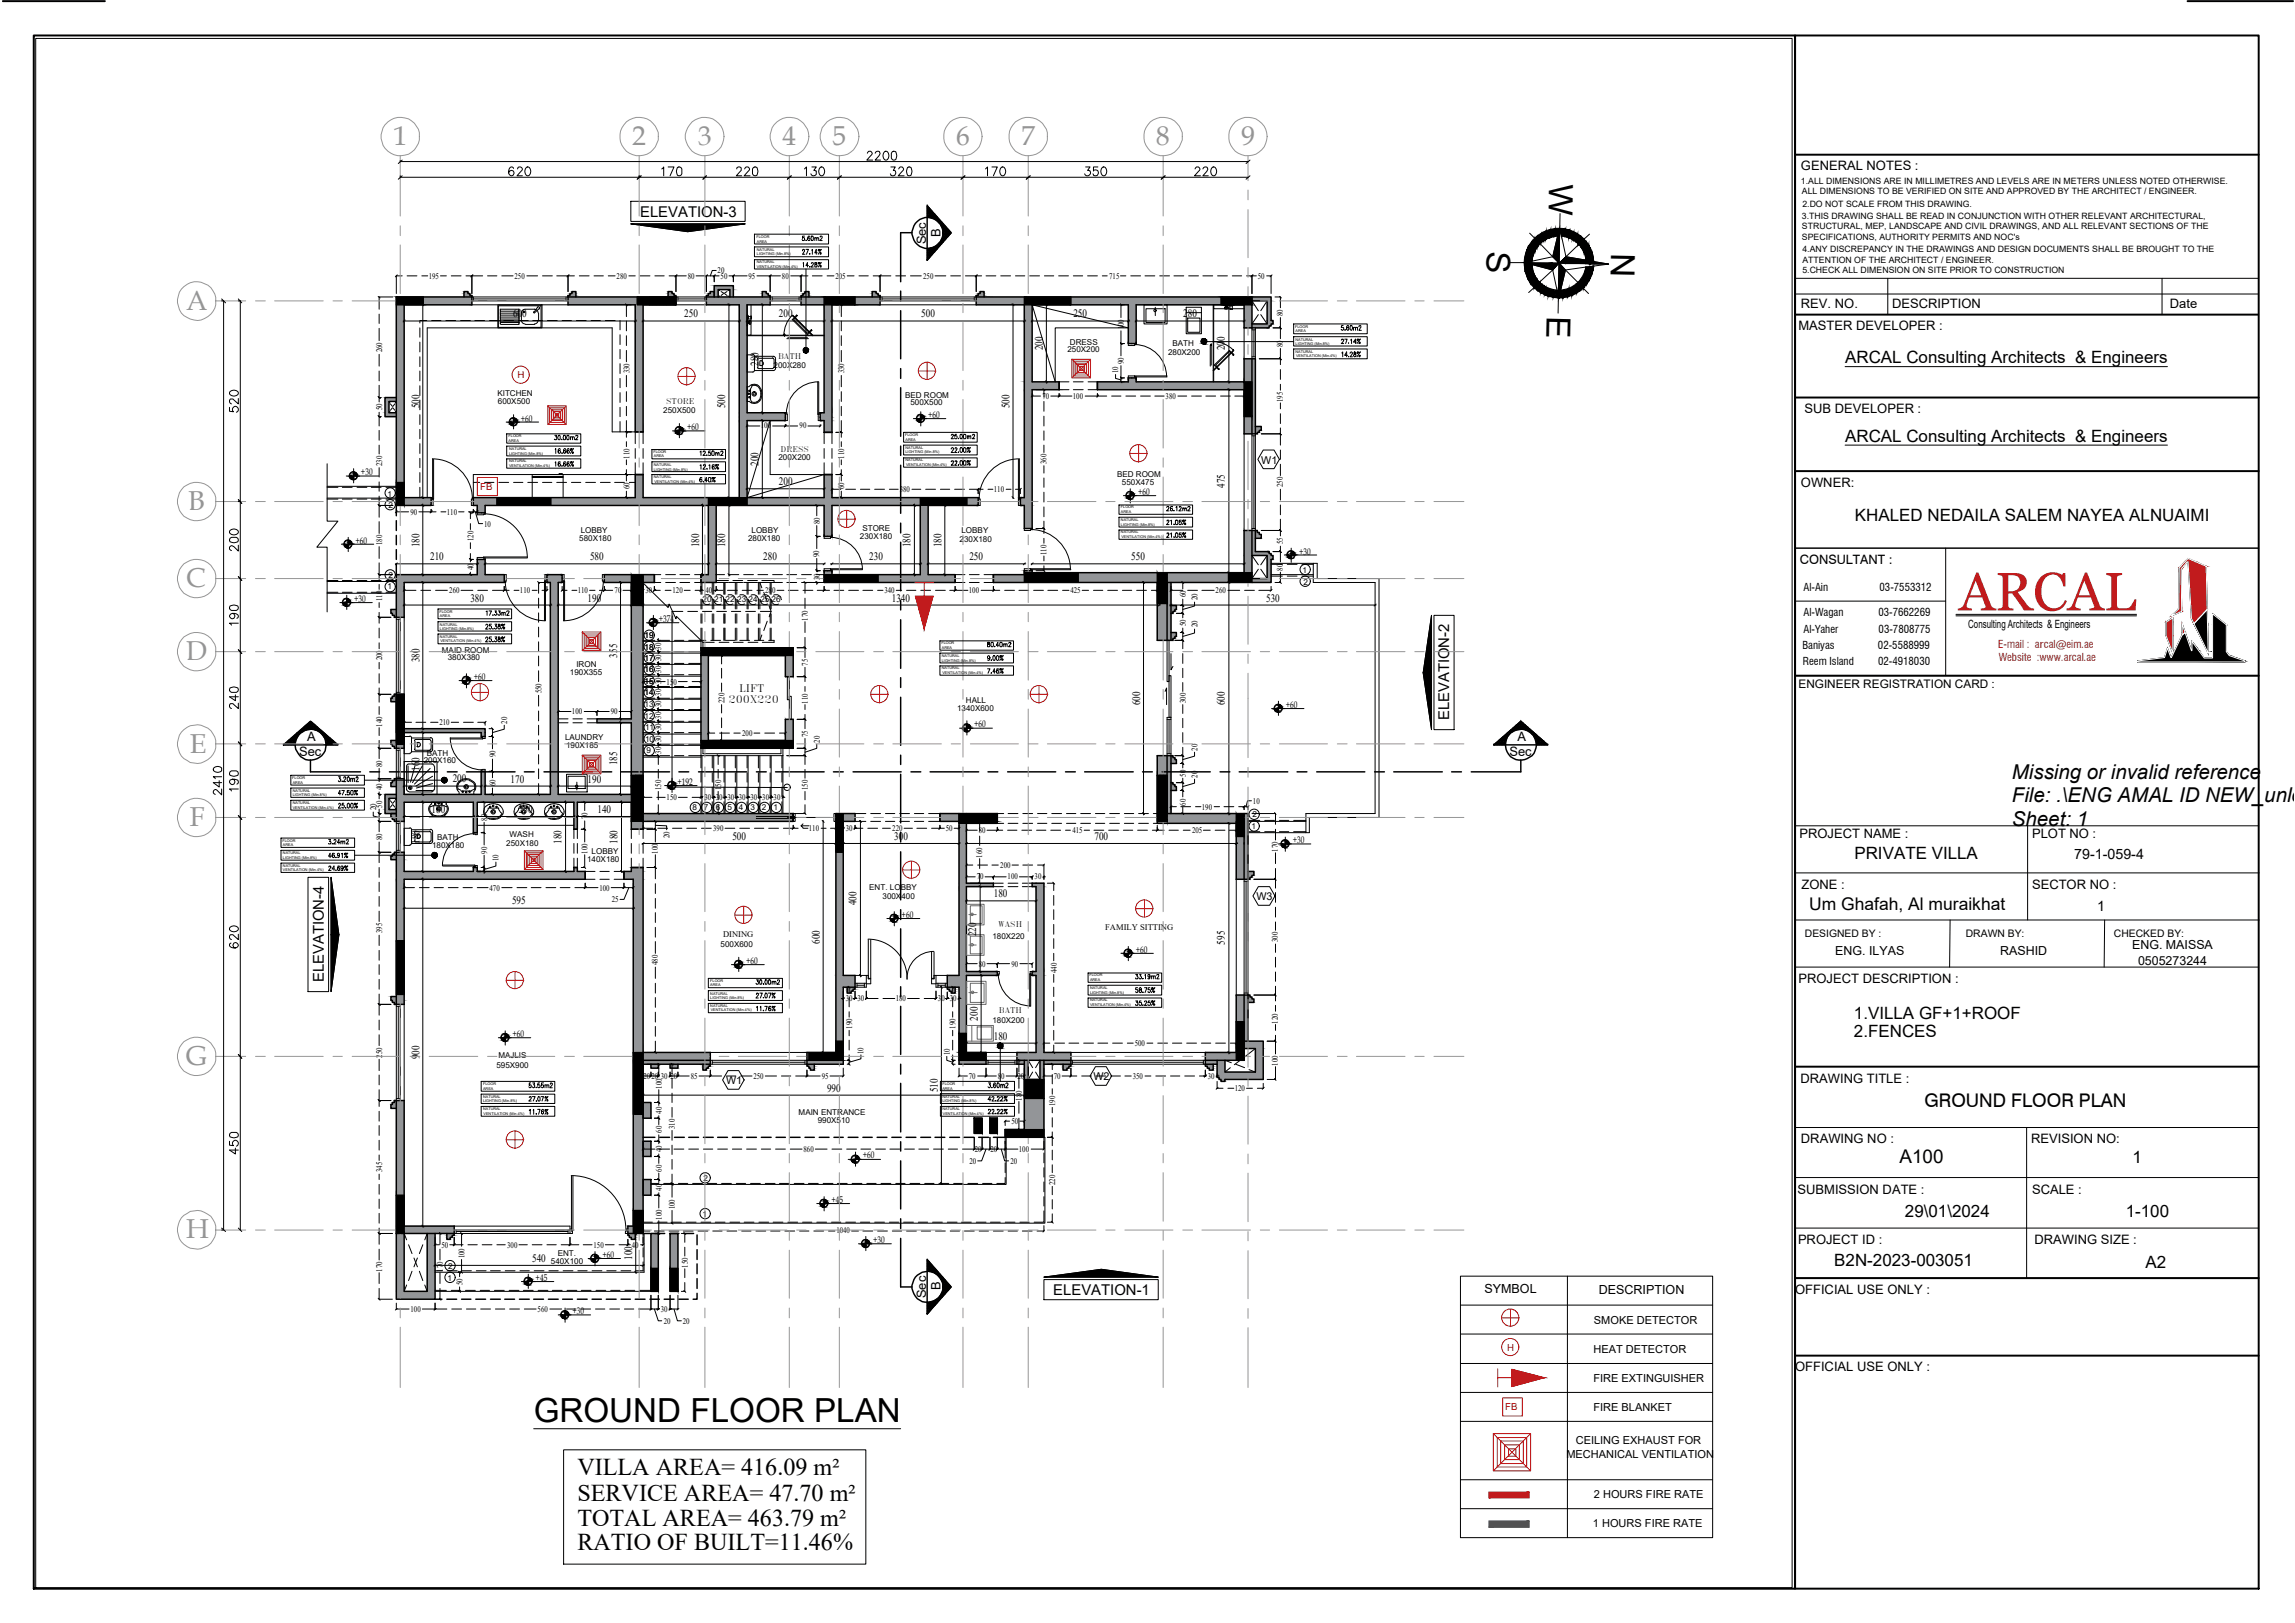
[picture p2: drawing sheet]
<svg xmlns="http://www.w3.org/2000/svg" width="594mm" height="420mm" viewBox="0 0 594 420" stroke-linecap="round" stroke-linejoin="round" font-family="sans-serif">
<defs><g id="words">
<text font-size="14" fill="#991b1e" x="507.1" y="158">ARCAL</text>
<g font-size="8.6">
<text x="401" y="47.5" transform="rotate(91 401 47.5)">W</text>
<text x="384.8" y="65.1" transform="rotate(91 384.8 65.1)">S</text>
<text x="417" y="65.4" transform="rotate(91 417 65.4)">N</text>
<text x="400.4" y="81.7" transform="rotate(91 400.4 81.7)">E</text>
<text x="138.1" y="368.1">GROUND FLOOR PLAN</text>
</g>
<g font-size="7.1" fill="#949596">
<text x="101.8" y="37.6">1</text>
<text x="163.7" y="37.6">2</text>
<text x="180.7" y="37.6">3</text>
<text x="202.5" y="37.6">4</text>
<text x="215.5" y="37.6">5</text>
<text x="247.5" y="37.6">6</text>
<text x="264.4" y="37.6">7</text>
<text x="299.3" y="37.6">8</text>
<text x="321.3" y="37.6">9</text>
<text x="48.2" y="80.2">A</text>
<text x="48.7" y="132.1">B</text>
<text x="48.2" y="152.1">C</text>
<text x="48.2" y="171">D</text>
<text x="49.1" y="194.9">E</text>
<text x="49.1" y="213.9">F</text>
<text x="48.2" y="275.8">G</text>
<text x="48.2" y="320.6">H</text>
</g>
<g font-size="6.3">
<text x="149.5" y="381.9">VILLA AREA= 416.09 m²</text>
<text x="149.5" y="388.5">SERVICE AREA= 47.70 m²</text>
<text x="149.5" y="395.1">TOTAL AREA= 463.79 m²</text>
<text x="149.5" y="401.2">RATIO OF BUILT=11.46%</text>
</g>
<g font-size="5.3">
<text x="130.9" y="46.6">620</text>
<text x="170.4" y="46.6">170</text>
<text x="189.8" y="46.6">220</text>
<text x="207.4" y="46.6">130</text>
<text x="229.7" y="46.6">320</text>
<text x="254.4" y="46.6">170</text>
<text x="279.8" y="46.6">350</text>
<text x="308.3" y="46.6">220</text>
<text x="62.8" y="107.9" transform="rotate(-90 62.8 107.9)">520</text>
<text x="62.8" y="143.9" transform="rotate(-90 62.8 143.9)">200</text>
<text x="62.8" y="163" transform="rotate(-90 62.8 163)">190</text>
<text x="62.8" y="184.5" transform="rotate(-90 62.8 184.5)">240</text>
<text x="520.8" y="201.6">Missing or invalid reference</text>
<text x="62.8" y="206" transform="rotate(-90 62.8 206)">190</text>
<text x="520.8" y="207.7">File: .\ENG AMAL ID NEW_unlo</text>
<text x="520.8" y="213.8">Sheet: 1</text>
<text x="62.8" y="246.6" transform="rotate(-90 62.8 246.6)">620</text>
<text x="62.8" y="299.9" transform="rotate(-90 62.8 299.9)">450</text>
</g>
<g font-size="4.9">
<text x="498.2" y="286.6">GROUND FLOOR PLAN</text>
<text x="491.7" y="301">A100</text>
</g>
<text font-size="4.5" x="468.3" y="235.6">Um Ghafah, Al muraikhat</text>
<g font-size="4.4">
<text x="477.6" y="94">ARCAL Consulting Architects &amp; Engineers</text>
<text x="477.6" y="114.3">ARCAL Consulting Architects &amp; Engineers</text>
<text x="480.2" y="134.9">KHALED NEDAILA SALEM NAYEA ALNUAIMI</text>
<text x="480" y="222.4">PRIVATE VILLA</text>
<text x="479.9" y="263.8">1.VILLA GF+1+ROOF</text>
<text x="479.9" y="268.4">2.FENCES</text>
<text x="552" y="301">1</text>
<text x="493.1" y="315">29\01\2024</text>
<text x="550.3" y="315">1-100</text>
<text x="474.8" y="327.8">B2N-2023-003051</text>
<text x="555.3" y="328.2">A2</text>
</g>
<g font-size="3.8">
<text x="165.7" y="56">ELEVATION-3</text>
<text x="375.1" y="186.5" transform="rotate(-90 375.1 186.5)">ELEVATION-2</text>
<text x="83.8" y="254.3" transform="rotate(-90 83.8 254.3)">ELEVATION-4</text>
<text x="272.6" y="335.2">ELEVATION-1</text>
</g>
<g font-size="3.7">
<text x="536.9" y="222.4">79-1-059-4</text>
<text x="542.9" y="235.8">1</text>
</g>
<g font-size="3.4">
<text x="466.2" y="44">GENERAL NOTES :</text>
<text x="466.2" y="79.7">REV. NO.</text>
<text x="489.8" y="79.7">DESCRIPTION</text>
<text x="561.7" y="79.7">Date</text>
<text x="465.6" y="85.4">MASTER DEVELOPER :</text>
<text x="467.1" y="106.8">SUB DEVELOPER :</text>
<text x="466.2" y="126">OWNER:</text>
<text x="465.8" y="217">PROJECT NAME :</text>
<text x="526" y="217">PLOT NO :</text>
<text x="466.3" y="230.2">ZONE :</text>
<text x="526" y="230.2">SECTOR NO :</text>
<text x="465.6" y="254.6">PROJECT DESCRIPTION :</text>
<text x="466.1" y="280.3">DRAWING TITLE :</text>
<text x="466.2" y="296">DRAWING NO :</text>
<text x="525.8" y="296">REVISION NO:</text>
<text x="465.3" y="309">SUBMISSION DATE :</text>
<text x="526" y="309">SCALE :</text>
<text x="465.4" y="322">PROJECT ID :</text>
<text x="526.6" y="322.1">DRAWING SIZE :</text>
<text x="464.7" y="334.9">OFFICIAL USE ONLY :</text>
<text x="464.7" y="355">OFFICIAL USE ONLY :</text>
</g>
<g font-size="3.3">
<text x="239.7" y="63.3" transform="rotate(-90 239.7 63.3)">Sec</text>
<text x="243.4" y="61.3" transform="rotate(-90 243.4 61.3)">B</text>
<text x="465.9" y="146">CONSULTANT :</text>
<text x="79.5" y="191.8">A</text>
<text x="392.8" y="191.8">A</text>
<text x="77.4" y="195.6">Sec</text>
<text x="390.8" y="195.6">Sec</text>
<text x="243.4" y="334.1" transform="rotate(-90 243.4 334.1)">B</text>
<text x="239.7" y="336.1" transform="rotate(-90 239.7 336.1)">Sec</text>
</g>
<g font-size="3.2">
<text x="551.9" y="245.8">ENG. MAISSA</text>
<text x="475.1" y="247.3">ENG. ILYAS</text>
<text x="517.8" y="247.2">RASHID</text>
<text x="553.4" y="249.7">0505273244</text>
<text x="384.3" y="334.8">SYMBOL</text>
<text x="413.9" y="335.1">DESCRIPTION</text>
</g>
<text font-size="3.1" x="465.6" y="178.2">ENGINEER REGISTRATION CARD :</text>
<g font-size="2.9">
<text x="132.8" y="82.1">600</text>
<text x="177.1" y="82.1">250</text>
<text x="201.6" y="82.1">200</text>
<text x="238.5" y="82.1">500</text>
<text x="277.8" y="82.1">250</text>
<text x="306.3" y="82.1">280</text>
<text x="196.3" y="94.7" transform="rotate(-90 196.3 94.7)">280</text>
<text x="270" y="90.7" transform="rotate(-90 270 90.7)">200</text>
<text x="317.1" y="90.7" transform="rotate(-90 317.1 90.7)">200</text>
<text x="108.6" y="105.7" transform="rotate(-90 108.6 105.7)">500</text>
<text x="187.7" y="105.7" transform="rotate(-90 187.7 105.7)">500</text>
<text x="261.3" y="105.7" transform="rotate(-90 261.3 105.7)">500</text>
<text x="196.3" y="120.6" transform="rotate(-90 196.3 120.6)">200</text>
<text x="201.6" y="125.6">200</text>
<text x="317.1" y="126.3" transform="rotate(-90 317.1 126.3)">475</text>
<text x="108.6" y="141.6" transform="rotate(-90 108.6 141.6)">180</text>
<text x="180.9" y="141.6" transform="rotate(-90 180.9 141.6)">180</text>
<text x="187.7" y="141.6" transform="rotate(-90 187.7 141.6)">180</text>
<text x="235.7" y="141.6" transform="rotate(-90 235.7 141.6)">180</text>
<text x="243.7" y="141.6" transform="rotate(-90 243.7 141.6)">180</text>
<text x="111.4" y="145.1">210</text>
<text x="152.8" y="145.1">580</text>
<text x="197.6" y="145.1">280</text>
<text x="225" y="145.1">230</text>
<text x="250.9" y="145.1">250</text>
<text x="292.8" y="145.1">550</text>
<text x="121.8" y="155.7">380</text>
<text x="152.1" y="155.7">190</text>
<text x="230.9" y="155.7">1340</text>
<text x="327.8" y="155.7">530</text>
<text x="509.5" y="162.6">Consulting Architects &amp; Engineers</text>
<text x="108.6" y="171.5" transform="rotate(-90 108.6 171.5)">380</text>
<text x="159.7" y="170.2" transform="rotate(-90 159.7 170.2)">355</text>
<text x="295.1" y="182.5" transform="rotate(-90 295.1 182.5)">600</text>
<text x="317.1" y="182.5" transform="rotate(-90 317.1 182.5)">600</text>
<text x="108.6" y="199.6" transform="rotate(-90 108.6 199.6)">160</text>
<text x="117.2" y="202.5">200</text>
<text x="132.2" y="202.6">170</text>
<text x="152.1" y="202.6">190</text>
<text x="159.7" y="198.2" transform="rotate(-90 159.7 198.2)">185</text>
<text x="111.7" y="210.4">180</text>
<text x="134.3" y="210.4">250</text>
<text x="154.7" y="210.4">140</text>
<text x="108.6" y="218.5" transform="rotate(-90 108.6 218.5)">180</text>
<text x="145.4" y="218.5" transform="rotate(-90 145.4 218.5)">180</text>
<text x="159.9" y="218.5" transform="rotate(-90 159.9 218.5)">180</text>
<text x="189.6" y="217.3">500</text>
<text x="231.5" y="217.3">300</text>
<text x="283.3" y="217.3">700</text>
<text x="257.3" y="232.3">180</text>
<text x="132.6" y="234.1">595</text>
<text x="221.7" y="234.4" transform="rotate(-90 221.7 234.4)">400</text>
<text x="212.2" y="244.4" transform="rotate(-90 212.2 244.4)">600</text>
<text x="252.7" y="242.4" transform="rotate(-90 252.7 242.4)">220</text>
<text x="317.1" y="244.5" transform="rotate(-90 317.1 244.5)">595</text>
<text x="253.1" y="264.2" transform="rotate(-90 253.1 264.2)">200</text>
<text x="257.3" y="269.2">180</text>
<text x="108.6" y="274.2" transform="rotate(-90 108.6 274.2)">900</text>
<text x="214.1" y="282.6">990</text>
<text x="242.8" y="282.7" transform="rotate(-90 242.8 282.7)">510</text>
<text x="137.8" y="326.7">540</text>
<text x="163.7" y="326.2" transform="rotate(-90 163.7 326.2)">100</text>
<text x="412.6" y="342.7">SMOKE DETECTOR</text>
<text x="412.5" y="350.2">HEAT DETECTOR</text>
<text x="412.5" y="357.7">FIRE EXTINGUISHER</text>
<text x="412.5" y="365.2">FIRE BLANKET</text>
<text x="405.5" y="377.5">MECHANICAL VENTILATION</text>
<text x="407.9" y="373.9">CEILING EXHAUST FOR</text>
<text x="412.6" y="387.8">2 HOURS FIRE RATE</text>
<text x="412.3" y="395.3">1 HOURS FIRE RATE</text>
</g>
<g font-size="2.8">
<text x="326.5" y="120.1">W1</text>
<text x="466.8" y="153.1">Al-Ain</text>
<text x="486.5" y="153.1">03-7553312</text>
<text x="466.8" y="159.4">Al-Wagan</text>
<text x="486.3" y="159.4">03-7662269</text>
<text x="466.6" y="167.9">Baniyas</text>
<text x="466.8" y="163.9">Al-Yaher</text>
<text x="486.1" y="167.9">02-5588999</text>
<text x="486.3" y="163.9">03-7808775</text>
<text x="466.7" y="172.3">Reem Island</text>
<text x="486.2" y="172.3">02-4918030</text>
<text x="325.2" y="233.1">W3</text>
<text x="187.9" y="280.7">W1</text>
<text x="283.1" y="279.7">W2</text>
</g>
<g font-size="2.8" fill="#991b1e">
<text x="517.2" y="167.8">E-mail : arcal@eim.ae</text>
<text x="517.4" y="171.2">Website :www.arcal.ae</text>
</g>
<g font-size="2.7">
<text x="467.2" y="242.6">DESIGNED BY :</text>
<text x="508.9" y="242.6">DRAWN BY:</text>
<text x="547.2" y="242.6">CHECKED BY:</text>
</g>
<g font-size="2.6">
<text x="191.4" y="179.1">LIFT</text>
<text x="188.6" y="181.9">200X220</text>
</g>
<g font-size="2.5" fill="#ff0f0f">
<text x="134" y="98">H</text>
<text x="124.3" y="126.8">FB</text>
<text x="390.1" y="349.7">H</text>
<text x="389.6" y="365">FB</text>
</g>
<g font-size="2.5">
<text x="134.8" y="109.1">+60</text>
<text x="177.9" y="111.4">+60</text>
<text x="240.3" y="108.2">+60</text>
<text x="93.4" y="123">+30</text>
<text x="294.6" y="128.2">+60</text>
<text x="92" y="140.8">+60</text>
<text x="336.3" y="143.6">+30</text>
<text x="91.7" y="155.9">+30</text>
<text x="170.5" y="161.1">+374</text>
<text x="122.7" y="176.1">+60</text>
<text x="332.8" y="183.3">+60</text>
<text x="252.2" y="188.3">+60</text>
<text x="175.4" y="203.2">+192</text>
<text x="334.6" y="218.4">+30</text>
<text x="233.4" y="237.7">+60</text>
<text x="193.1" y="249.6">+60</text>
<text x="294" y="246.7">+60</text>
<text x="132.7" y="268.5">+60</text>
<text x="223.4" y="299.9">+60</text>
<text x="215.2" y="311.4">+45</text>
<text x="226" y="321.7">+30</text>
<text x="155.9" y="325.7">+60</text>
<text x="138.7" y="331.6">+45</text>
<text x="148.2" y="340.3">+30</text>
</g>
<g font-size="2.3">
<text x="466.2" y="47.5">1.ALL DIMENSIONS ARE IN MILLIMETRES AND LEVELS ARE IN METERS UNLESS NOTED OTHERWISE.</text>
<text x="466.4" y="50.3">ALL DIMENSIONS TO BE VERIFIED ON SITE AND APPROVED BY THE ARCHITECT / ENGINEER.</text>
<text x="466.6" y="53.5">2.DO NOT SCALE FROM THIS DRAWING.</text>
<text x="466.4" y="56.7">3.THIS DRAWING SHALL BE READ IN CONJUNCTION WITH OTHER RELEVANT ARCHITECTURAL,</text>
<text x="466.4" y="59.4">STRUCTURAL, MEP, LANDSCAPE AND CIVIL DRAWINGS, AND ALL RELEVANT SECTIONS OF THE</text>
<text x="466.4" y="62.1">SPECIFICATIONS, AUTHORITY PERMITS AND NOC's</text>
<text x="466.6" y="65.3">4.ANY DISCREPANCY IN THE DRAWINGS AND DESIGN DOCUMENTS SHALL BE BROUGHT TO THE</text>
<text x="466.6" y="68.1">ATTENTION OF THE ARCHITECT / ENGINEER.</text>
<text x="466.6" y="70.8">5.CHECK ALL DIMENSION ON SITE PRIOR TO CONSTRUCTION</text>
</g>
<g font-size="2.2">
<text x="185.8" y="70.7">20</text>
<text x="111" y="72.2">195</text>
<text x="133.2" y="72.2">250</text>
<text x="159.6" y="72.2">280</text>
<text x="178" y="72.2">80</text>
<text x="186.5" y="72.2">50</text>
<text x="193.8" y="72.2">95</text>
<text x="202.4" y="72.2">80</text>
<text x="216.3" y="72.2">205</text>
<text x="239" y="72.2">250</text>
<text x="287.1" y="72.2">715</text>
<text x="325.6" y="72.2">50</text>
<text x="332.1" y="81.8" transform="rotate(-90 332.1 81.8)">80</text>
<text x="290.9" y="85.3" transform="rotate(-90 290.9 85.3)">100</text>
<text x="332.1" y="89.8" transform="rotate(-90 332.1 89.8)">80</text>
<text x="98.9" y="91.2" transform="rotate(-90 98.9 91.2)">260</text>
<text x="290.9" y="94.3" transform="rotate(-90 290.9 94.3)">90</text>
<text x="162.9" y="96.7" transform="rotate(-90 162.9 96.7)">330</text>
<text x="218.5" y="96.7" transform="rotate(-90 218.5 96.7)">330</text>
<text x="289.4" y="96.7" transform="rotate(-90 289.4 96.7)">10</text>
<text x="98.9" y="106.2" transform="rotate(-90 98.9 106.2)">50</text>
<text x="269.8" y="103.3">70</text>
<text x="277.7" y="103.3">100</text>
<text x="301.7" y="103.3">380</text>
<text x="332.1" y="104.1" transform="rotate(-90 332.1 104.1)">195</text>
<text x="196.9" y="110.9">100</text>
<text x="207" y="110.9">90</text>
<text x="162.9" y="118.8" transform="rotate(-90 162.9 118.8)">110</text>
<text x="218.5" y="118.8" transform="rotate(-90 218.5 118.8)">110</text>
<text x="98.9" y="120.7" transform="rotate(-90 98.9 120.7)">230</text>
<text x="270.9" y="120.2" transform="rotate(-90 270.9 120.2)">360</text>
<text x="162.9" y="126.7" transform="rotate(-90 162.9 126.7)">60</text>
<text x="218.5" y="126.7" transform="rotate(-90 218.5 126.7)">60</text>
<text x="232.9" y="127.4">380</text>
<text x="257.3" y="127.4">110</text>
<text x="332.1" y="126.2" transform="rotate(-90 332.1 126.2)">250</text>
<text x="106.3" y="133.3">90</text>
<text x="115.7" y="133.3">110</text>
<text x="125.3" y="136.3">10</text>
<text x="212.2" y="135.7" transform="rotate(-90 212.2 135.7)">80</text>
<text x="98.9" y="141.1" transform="rotate(-90 98.9 141.1)">180</text>
<text x="122.5" y="140.1" transform="rotate(-90 122.5 140.1)">120</text>
<text x="270.9" y="143.7" transform="rotate(-90 270.9 143.7)">110</text>
<text x="332.1" y="140.9" transform="rotate(-90 332.1 140.9)">55</text>
<text x="122.5" y="147.6" transform="rotate(-90 122.5 147.6)">40</text>
<text x="212.1" y="144.2" transform="rotate(-90 212.1 144.2)">90</text>
<text x="332.1" y="147.7" transform="rotate(-90 332.1 147.7)">80</text>
<text x="98.9" y="155.6" transform="rotate(-90 98.9 155.6)">110</text>
<text x="116.3" y="153.6">260</text>
<text x="134.6" y="153.6">110</text>
<text x="149.6" y="153.6">110</text>
<text x="159.1" y="153.6">70</text>
<text x="167.1" y="153.6">30</text>
<text x="174.1" y="153.6">120</text>
<text x="182.6" y="153.6">40</text>
<text x="198.1" y="153.6">280</text>
<text x="212.2" y="150.2" transform="rotate(-90 212.2 150.2)">30</text>
<text x="229" y="153.6">340</text>
<text x="250.8" y="153.6">100</text>
<text x="277.1" y="153.6">425</text>
<text x="306.9" y="154.6" transform="rotate(-90 306.9 154.6)">60</text>
<text x="310" y="155.4" transform="rotate(-90 310 155.4)">20</text>
<text x="314.7" y="153.6">260</text>
<text x="209.1" y="160.7" transform="rotate(-90 209.1 160.7)">170</text>
<text x="306.9" y="162.1" transform="rotate(-90 306.9 162.1)">50</text>
<text x="310" y="162.3" transform="rotate(-90 310 162.3)">20</text>
<text x="98.9" y="171" transform="rotate(-90 98.9 171)">200</text>
<text x="171.2" y="171.1" transform="rotate(-90 171.2 171.1)">30</text>
<text x="171.2" y="168.2" transform="rotate(-90 171.2 168.2)">30</text>
<text x="209.1" y="172.4" transform="rotate(-90 209.1 172.4)">75</text>
<text x="140.2" y="179.5" transform="rotate(-90 140.2 179.5)">550</text>
<text x="171.2" y="177.1" transform="rotate(-90 171.2 177.1)">30</text>
<text x="171.2" y="174.2" transform="rotate(-90 171.2 174.2)">30</text>
<text x="172.6" y="177.2">150</text>
<text x="148.1" y="185">100</text>
<text x="158.1" y="185">90</text>
<text x="171.2" y="183" transform="rotate(-90 171.2 183)">30</text>
<text x="171.2" y="180.1" transform="rotate(-90 171.2 180.1)">30</text>
<text x="187.6" y="182" transform="rotate(-90 187.6 182)">220</text>
<text x="209.1" y="182.2" transform="rotate(-90 209.1 182.2)">110</text>
<text x="306.9" y="182" transform="rotate(-90 306.9 182)">300</text>
<text x="98.9" y="188.1" transform="rotate(-90 98.9 188.1)">140</text>
<text x="113.8" y="187.6">210</text>
<text x="131.3" y="187.4" transform="rotate(-90 131.3 187.4)">20</text>
<text x="171.2" y="189" transform="rotate(-90 171.2 189)">30</text>
<text x="171.2" y="186.1" transform="rotate(-90 171.2 186.1)">30</text>
<text x="192.1" y="190.4">200</text>
<text x="209.1" y="190.8" transform="rotate(-90 209.1 190.8)">75</text>
<text x="128.2" y="196" transform="rotate(-90 128.2 196)">90</text>
<text x="171.2" y="195.1" transform="rotate(-90 171.2 195.1)">30</text>
<text x="171.2" y="192.1" transform="rotate(-90 171.2 192.1)">30</text>
<text x="212.2" y="192.3" transform="rotate(-90 212.2 192.3)">20</text>
<text x="310" y="194.4" transform="rotate(-90 310 194.4)">20</text>
<text x="98.9" y="198.5" transform="rotate(-90 98.9 198.5)">80</text>
<text x="128.2" y="203.5" transform="rotate(-90 128.2 203.5)">60</text>
<text x="306.9" y="201.1" transform="rotate(-90 306.9 201.1)">50</text>
<text x="310" y="201.3" transform="rotate(-90 310 201.3)">20</text>
<text x="97.4" y="209.7" transform="rotate(-90 97.4 209.7)">20</text>
<text x="98.9" y="209.1" transform="rotate(-90 98.9 209.1)">50</text>
<text x="98.9" y="204.5" transform="rotate(-90 98.9 204.5)">40</text>
<text x="171.2" y="204.5" transform="rotate(-90 171.2 204.5)">150</text>
<text x="172.6" y="207.1">150</text>
<text x="182.3" y="207.1">30</text>
<text x="185.3" y="207.1">30</text>
<text x="186.7" y="204.5" transform="rotate(-90 186.7 204.5)">150</text>
<text x="188.3" y="207.1">30</text>
<text x="191.2" y="207.1">30</text>
<text x="194.3" y="207.1">30</text>
<text x="197.3" y="207.1">30</text>
<text x="200.3" y="207.1">30</text>
<text x="209.1" y="204.5" transform="rotate(-90 209.1 204.5)">150</text>
<text x="306.9" y="208.6" transform="rotate(-90 306.9 208.6)">60</text>
<text x="311.1" y="209.6">190</text>
<text x="324.3" y="208.1">10</text>
<text x="126.1" y="212.5" transform="rotate(-90 126.1 212.5)">80</text>
<text x="152.1" y="212" transform="rotate(-90 152.1 212)">70</text>
<text x="184.6" y="215.2">390</text>
<text x="209.4" y="215.2">110</text>
<text x="218.9" y="215.2">30</text>
<text x="231" y="215.2">220</text>
<text x="244.8" y="215.2">50</text>
<text x="253.3" y="215.7">80</text>
<text x="277.6" y="215.7">415</text>
<text x="308.6" y="215.7">205</text>
<text x="98.9" y="217.5" transform="rotate(-90 98.9 217.5)">80</text>
<text x="126.1" y="221" transform="rotate(-90 126.1 221)">90</text>
<text x="152.1" y="221" transform="rotate(-90 152.1 221)">100</text>
<text x="170.3" y="221" transform="rotate(-90 170.3 221)">100</text>
<text x="173.3" y="217" transform="rotate(-90 173.3 217)">20</text>
<text x="330.8" y="220.5" transform="rotate(-90 330.8 220.5)">170</text>
<text x="129" y="222.9" transform="rotate(-90 129 222.9)">10</text>
<text x="252.8" y="227.6">70</text>
<text x="254.2" y="222" transform="rotate(-90 254.2 222)">160</text>
<text x="258.9" y="224.7">200</text>
<text x="260.8" y="227.6">100</text>
<text x="267.8" y="227.6">30</text>
<text x="126.7" y="230.5">470</text>
<text x="155.2" y="230.5">100</text>
<text x="158.3" y="233.6">25</text>
<text x="98.9" y="241.6" transform="rotate(-90 98.9 241.6)">395</text>
<text x="187.2" y="242.5">DINING</text>
<text x="286.1" y="240.7">FAMILY SITTING</text>
<text x="330.8" y="243.9" transform="rotate(-90 330.8 243.9)">300</text>
<text x="170.3" y="249.9" transform="rotate(-90 170.3 249.9)">480</text>
<text x="253.3" y="250.2">80</text>
<text x="261.8" y="250.2">90</text>
<text x="273.5" y="251.9" transform="rotate(-90 273.5 251.9)">440</text>
<text x="218.9" y="259.2">30</text>
<text x="222" y="259.2">30</text>
<text x="231.9" y="259.2">180</text>
<text x="242.8" y="259.2">30</text>
<text x="245.8" y="259.2">30</text>
<text x="220.6" y="266.4" transform="rotate(-90 220.6 266.4)">190</text>
<text x="247.4" y="266.4" transform="rotate(-90 247.4 266.4)">190</text>
<text x="330.8" y="265" transform="rotate(-90 330.8 265)">120</text>
<text x="98.9" y="273.9" transform="rotate(-90 98.9 273.9)">250</text>
<text x="223.5" y="272.8" transform="rotate(-90 223.5 272.8)">10</text>
<text x="245.8" y="273.2" transform="rotate(-90 245.8 273.2)">10</text>
<text x="293.7" y="270.8">500</text>
<text x="330.8" y="275.9" transform="rotate(-90 330.8 275.9)">100</text>
<text x="166.6" y="279.3">2020</text>
<text x="171" y="279.3">30</text>
<text x="171.3" y="281.9" transform="rotate(-90 171.3 281.9)">100</text>
<text x="173.6" y="279.3">20</text>
<text x="178.8" y="279.3">85</text>
<text x="195" y="279.3">250</text>
<text x="212.7" y="279.3">95</text>
<text x="250.8" y="279.3">70</text>
<text x="258.3" y="279.3">80</text>
<text x="263.4" y="279.3">20</text>
<text x="272.8" y="279.3">70</text>
<text x="293.2" y="279.3">350</text>
<text x="312.6" y="279.3">30</text>
<text x="264.5" y="284.9" transform="rotate(-90 264.5 284.9)">180</text>
<text x="273.1" y="286.3" transform="rotate(-90 273.1 286.3)">190</text>
<text x="319.6" y="282.5">120</text>
<text x="171.3" y="293.3" transform="rotate(-90 171.3 293.3)">60</text>
<text x="171.3" y="288.3" transform="rotate(-90 171.3 288.3)">40</text>
<text x="174.7" y="292.3" transform="rotate(-90 174.7 292.3)">310</text>
<text x="261.8" y="291">50</text>
<text x="171.3" y="298.2" transform="rotate(-90 171.3 298.2)">40</text>
<text x="208" y="298.2">860</text>
<text x="252.3" y="298.2">20</text>
<text x="256.4" y="298.2">20</text>
<text x="263.8" y="298.2">100</text>
<text x="98.9" y="303.4" transform="rotate(-90 98.9 303.4)">345</text>
<text x="171.3" y="303.3" transform="rotate(-90 171.3 303.3)">60</text>
<text x="250.9" y="301.3">20</text>
<text x="261.6" y="301.3">20</text>
<text x="171.3" y="308.3" transform="rotate(-90 171.3 308.3)">40</text>
<text x="273.1" y="306.7" transform="rotate(-90 273.1 306.7)">220</text>
<text x="171.3" y="315.8" transform="rotate(-90 171.3 315.8)">100</text>
<text x="174.7" y="313.1" transform="rotate(-90 174.7 313.1)">100</text>
<text x="114.3" y="323">50</text>
<text x="131.3" y="323">300</text>
<text x="153.6" y="323">150</text>
<text x="163.5" y="323">40</text>
<text x="216.5" y="319.3">1040</text>
<text x="98.9" y="329.2" transform="rotate(-90 98.9 329.2)">170</text>
<text x="114.7" y="329.2" transform="rotate(-90 114.7 329.2)">170</text>
<text x="120.2" y="325.8" transform="rotate(-90 120.2 325.8)">100</text>
<text x="178" y="328.2" transform="rotate(-90 178 328.2)">150</text>
<text x="119.7" y="332.7" transform="rotate(-90 119.7 332.7)">50</text>
<text x="106.3" y="339.6">100</text>
<text x="139.2" y="339.6">560</text>
<text x="171" y="339.6">30</text>
<text x="171.8" y="342.7">20</text>
<text x="176.8" y="342.7">20</text>
</g>
<g font-size="2.1">
<text x="277" y="89.2">DRESS</text>
<text x="303.5" y="89.6">BATH</text>
<text x="200.3" y="95.3">200X280</text>
<text x="276.3" y="91.2">250X200</text>
<text x="302.4" y="91.9">280X200</text>
<text x="128.7" y="102.4">KITCHEN</text>
<text x="128.9" y="104.6">600X500</text>
<text x="171.7" y="106.8">250X500</text>
<text x="234.3" y="103">BED ROOM</text>
<text x="235.7" y="104.9">500X500</text>
<text x="201.5" y="119.2">200X200</text>
<text x="289.2" y="123.4">BED ROOM</text>
<text x="290.4" y="125.5">550X475</text>
<text x="100.3" y="128.6">1</text>
<text x="100.6" y="131.6">2</text>
<text x="150.3" y="138">LOBBY</text>
<text x="194.5" y="138">LOBBY</text>
<text x="223.2" y="137.5">STORE</text>
<text x="248.9" y="138">LOBBY</text>
<text x="150" y="140">580X180</text>
<text x="193.6" y="140.1">280X180</text>
<text x="222.6" y="139.5">230X180</text>
<text x="248.4" y="140.3">230X180</text>
<text x="100.6" y="149.5">2</text>
<text x="337.2" y="148.3">1</text>
<text x="100.3" y="152.6">1</text>
<text x="181.8" y="155.9">20</text>
<text x="184.9" y="155.9">21</text>
<text x="187.8" y="155.9">22</text>
<text x="190.9" y="155.9">23</text>
<text x="193.8" y="155.9">24</text>
<text x="196.8" y="155.9">25</text>
<text x="199.7" y="155.9">26</text>
<text x="337.4" y="151.4">2</text>
<text x="166.8" y="165.3">19</text>
<text x="114.4" y="169">MAID ROOM</text>
<text x="115.9" y="170.9">380X380</text>
<text x="149.2" y="172.6">IRON</text>
<text x="166.8" y="171.1">17</text>
<text x="166.8" y="168.2">18</text>
<text x="147.5" y="174.7">190X355</text>
<text x="166.8" y="177.1">15</text>
<text x="166.8" y="174">16</text>
<text x="166.8" y="183">13</text>
<text x="166.8" y="180">14</text>
<text x="247.7" y="184.1">1340X600</text>
<text x="250" y="181.9">HALL</text>
<text x="146.3" y="191.6">LAUNDRY</text>
<text x="166.8" y="186.1">12</text>
<text x="167" y="189">11</text>
<text x="109.7" y="197.5">200X160</text>
<text x="110.5" y="195.6">BATH</text>
<text x="146.5" y="193.7">190X185</text>
<text x="167" y="192.1">10</text>
<text x="167.4" y="195">9</text>
<text x="179.3" y="209.7">8</text>
<text x="182.2" y="209.7">7</text>
<text x="185.3" y="209.7">6</text>
<text x="188.3" y="209.7">5</text>
<text x="191.2" y="209.7">4</text>
<text x="194.3" y="209.7">3</text>
<text x="197.2" y="209.7">2</text>
<text x="200.3" y="209.7">1</text>
<text x="323.9" y="214.5">1</text>
<text x="324.2" y="211.5">2</text>
<text x="111.9" y="219.5">180X180</text>
<text x="113.1" y="217.5">BATH</text>
<text x="131" y="219">250X180</text>
<text x="131.9" y="216.7">WASH</text>
<text x="153.1" y="221.1">LOBBY</text>
<text x="152" y="223.1">140X180</text>
<text x="225" y="230.4">ENT. LOBBY</text>
<text x="228.4" y="232.8">300X400</text>
<text x="186.5" y="245.2">500X600</text>
<text x="256.9" y="243">180X220</text>
<text x="256.9" y="264.8">180X200</text>
<text x="129" y="273.9">MAJLIS</text>
<text x="128.5" y="276.4">595X900</text>
<text x="206.7" y="288.6">MAIN ENTRANCE</text>
<text x="211.7" y="290.6">990X510</text>
<text x="182.1" y="305.7">2</text>
<text x="181.8" y="315">1</text>
<text x="116" y="328.5">2</text>
<text x="142.6" y="327.2">540X100</text>
<text x="144.4" y="325.2">ENT.</text>
<text x="115.8" y="331.5">1</text>
</g>
<g font-size="2">
<text x="201.4" y="93">BATH</text>
<text x="172.4" y="104.6">STORE</text>
<text x="202" y="117.1">DRESS</text>
<text x="258.4" y="240.1">WASH</text>
<text x="258.5" y="262.2">BATH</text>
</g>
<g font-size="1">
<text x="195.8" y="61.6">FLOOR</text>
<text x="195.9" y="62.8">AREA</text>
<text x="195.9" y="64.9">NATURAL</text>
<text x="195.9" y="66.1">LIGHTING (Min.8%)</text>
<text x="195.9" y="68.1">NATURAL</text>
<text x="195.9" y="69.3">VENTILATION (Min.4%)</text>
<text x="335.3" y="84.9">FLOOR</text>
<text x="335.4" y="86">AREA</text>
<text x="335.4" y="88.2">NATURAL</text>
<text x="335.4" y="89.3">LIGHTING (Min.8%)</text>
<text x="335.4" y="91.4">NATURAL</text>
<text x="335.5" y="92.5">VENTILATION (Min.4%)</text>
<text x="131.7" y="113.2">FLOOR</text>
<text x="234.3" y="112.9">FLOOR</text>
<text x="131.7" y="114.3">AREA</text>
<text x="131.8" y="116.5">NATURAL</text>
<text x="131.8" y="117.8">LIGHTING (Min.8%)</text>
<text x="131.8" y="119.7">NATURAL</text>
<text x="169.1" y="117.3">FLOOR</text>
<text x="169.3" y="118.4">AREA</text>
<text x="234.4" y="114.1">AREA</text>
<text x="234.4" y="116.2">NATURAL</text>
<text x="234.4" y="117.4">LIGHTING (Min.8%)</text>
<text x="234.4" y="119.4">NATURAL</text>
<text x="131.8" y="120.8">VENTILATION (Min.4%)</text>
<text x="169.3" y="120.6">NATURAL</text>
<text x="169.3" y="121.8">LIGHTING (Min.8%)</text>
<text x="169.3" y="123.7">NATURAL</text>
<text x="169.4" y="125">VENTILATION (Min.4%)</text>
<text x="234.5" y="120.6">VENTILATION (Min.4%)</text>
<text x="290.2" y="131.6">FLOOR</text>
<text x="290.2" y="132.8">AREA</text>
<text x="290.2" y="134.9">NATURAL</text>
<text x="290.2" y="136.2">LIGHTING (Min.8%)</text>
<text x="290.2" y="138.1">NATURAL</text>
<text x="290.3" y="139.4">VENTILATION (Min.4%)</text>
<text x="113.8" y="158.7">FLOOR</text>
<text x="113.9" y="159.8">AREA</text>
<text x="113.9" y="162">NATURAL</text>
<text x="113.9" y="163.1">LIGHTING (Min.8%)</text>
<text x="113.9" y="165.1">NATURAL</text>
<text x="114" y="166.3">VENTILATION (Min.4%)</text>
<text x="243.7" y="166.8">FLOOR</text>
<text x="243.8" y="167.9">AREA</text>
<text x="243.8" y="170.1">NATURAL</text>
<text x="243.8" y="171.4">LIGHTING (Min.8%)</text>
<text x="243.8" y="173.3">NATURAL</text>
<text x="243.9" y="174.4">VENTILATION (Min.4%)</text>
<text x="75.7" y="201.7">FLOOR</text>
<text x="75.8" y="202.9">AREA</text>
<text x="75.8" y="205">NATURAL</text>
<text x="75.8" y="206.2">LIGHTING (Min.8%)</text>
<text x="75.8" y="208.2">NATURAL</text>
<text x="75.8" y="209.3">VENTILATION (Min.4%)</text>
<text x="73.1" y="217.8">FLOOR</text>
<text x="73.3" y="219">AREA</text>
<text x="73.3" y="221.1">NATURAL</text>
<text x="73.3" y="222.4">LIGHTING (Min.8%)</text>
<text x="73.3" y="224.3">NATURAL</text>
<text x="73.3" y="225.5">VENTILATION (Min.4%)</text>
<text x="183.9" y="254.2">FLOOR</text>
<text x="183.9" y="255.3">AREA</text>
<text x="183.9" y="257.5">NATURAL</text>
<text x="282" y="252.8">FLOOR</text>
<text x="282.2" y="253.9">AREA</text>
<text x="282.2" y="256.1">NATURAL</text>
<text x="282.2" y="257.2">LIGHTING (Min.8%)</text>
<text x="183.9" y="258.6">LIGHTING (Min.8%)</text>
<text x="183.9" y="260.6">NATURAL</text>
<text x="184" y="261.8">VENTILATION (Min.4%)</text>
<text x="282.2" y="259.2">NATURAL</text>
<text x="282.2" y="260.4">VENTILATION (Min.4%)</text>
<text x="125.1" y="281">FLOOR</text>
<text x="243.9" y="280.8">FLOOR</text>
<text x="125.1" y="282.1">AREA</text>
<text x="125.1" y="284.3">NATURAL</text>
<text x="125.1" y="285.4">LIGHTING (Min.8%)</text>
<text x="125.1" y="287.4">NATURAL</text>
<text x="243.9" y="282.1">AREA</text>
<text x="243.9" y="284.1">NATURAL</text>
<text x="243.9" y="285.4">LIGHTING (Min.8%)</text>
<text x="243.9" y="287.3">NATURAL</text>
<text x="125.2" y="288.6">VENTILATION (Min.4%)</text>
<text x="244.1" y="288.6">VENTILATION (Min.4%)</text>
</g>
</g></defs>
<!-- layer: 0 -->
<path d="M8.7 9.2h456v402.1h-456z" fill="none" stroke="#000" stroke-width=".26"/>
<!-- layer: BORDER A2 -->
<path d="M.7 .3h26.4M8.7 9.2h456v402.1h-456zM464.7 9.2h120v402.1h-120zM566.3 .3h27.3M464.7 40h120M464.7 81.4h119.9M464.7 102.9h120M464.7 122h120M464.7 174.9h120M464.7 276.1h120M464.7 330.9h120M464.7 350.9h120" fill="none" stroke="#000" stroke-width=".51"/>
<!-- layer: INSERT TEXT -->
<path d="M477.6 94.9h83.5M477.6 115.2h83.5" fill="none" stroke="#000" stroke-width=".26"/>
<!-- layer: IN LINE -->
<g fill="none" stroke="#000" stroke-width=".26">
<path d="M464.7 76.1h119.9M464.7 72.1h119.9M488.7 72.1v9.3M559.7 72.1v9.3M464.7 141.9h120M464.8 213.8h119.9M524.9 213.8v24.4M464.8 226h120M464.8 238.2h120M504.8 238.2l-.1 12.2M544.8 238.2l-.1 12.2M464.7 250.4h120"/>
<path d="M464.7 291.9h120M524.6 291.9v39M464.7 304.8h120M464.7 317.9h120M378.1 330.4h65.2v67.7h-65.2zM378.1 337.9h65.2M405.7 330.4v67.7M464.7 330.9h120M378.1 353h65.2M378.1 345.4h65.2M378.1 360.5h65.2M378.1 368h65.2"/>
<path d="M378.1 383.1h65.2M378.1 390.6h65.2"/>
</g>
<!-- layer: K -->
<path d="M564.1 147l-.1 10.6-1.9 1.8 2.6-1.1-.1-10.9M566.4 145.5l.9 14.6 4.3 9-.5-22.5M571.3 157.8l-3.4 3.7M560.7 161.1l1.8-1.2v9.2l-1.8-4.6zM564.9 164.4l-2.8 5.8-1-2.4-.8 2.4-7 .9v.3h27.8M565.6 163.7l-.7 .7v-2.9l2.4 6.9 .1-2.4 3.2 4.3h2.1v-11.4l3.6 2.8v7l.8 1 4 1.4" fill="none" stroke="#000" stroke-width=".26"/>
<!-- layer: BORDER A2 -->
<path d="M9.2 9.9h454.7v401.1h-454.7zM464.7 174.9h120" fill="none" stroke="#000" stroke-width=".26"/>
<!-- layer: K -->
<g fill="#000" stroke="#000" stroke-width=".26">
<path d="M571.3 157.8v1.1h-1zM572.7 158.9l3.2 2.6h-3.2zM561.1 167.8l.2 .6h-.4zM564.9 164.4l.7-.7 .3 .7zM567.4 166l1.4 1.8h-1.4zM571.5 168.7l.1 .4z"/>
<path d="M570.3 158.9l1.2 2.6-.2-2.6zM570.3 158.9l1.2 2.6h-3.6z"/>
<path d="M560.3 170.2h10.2zM560.3 170.2h10.2z"/>
<path d="M560.9 168.4l1 1.8-.6-1.8zM560.9 168.4l1 1.8h-1.6z"/>
<path d="M564.9 164.4l2.4 4-1.4-4zM564.9 164.4l2.4 4h-4.3z"/>
<path d="M567.4 167.8l1.8 .6-.4-.6zM567.4 167.8l1.8 .6h-1.8z"/>
<path d="M563 168.4l7.5 1.8-1.3-1.8zM563 168.4l7.5 1.8h-8.4z"/>
<path d="M560.3 170.2l10.3 .1zM559.7 170.3h10.9z"/>
<path d="M567.9 161.5l3.7 7.2-.1-7.2zM567.9 161.5l3.7 7.2z"/>
<path d="M572.7 161.5l3.6 .2-.4-.2zM572.7 161.5l3.6 .2h-3.6z"/>
<path d="M572.7 161.7l3.6 7v-7zM572.7 161.7l3.6 7h-3.6z"/>
<path d="M572.7 168.7l4.4 1-.8-1zM572.7 168.7l4.4 1h-4.4z"/>
<path d="M572.7 169.7l6.3 .6-1.9-.6zM572.7 169.7l6.3 .6h-6.3z"/>
<path d="M559.7 170.3l21.4 .8-2.1-.8zM553.3 171.1l6.4-.8 21.4 .8zM553.3 171.1h27.8zM553.3 171.1h27.8z"/>
<path d="M553.3 171.1l27.8 .3v-.3zM553.3 171.1l27.8 .3h-27.8z"/>
</g>
<g fill="#991b1e" stroke="#991b1e" stroke-width=".26">
<path d="M566.4 144.6l2.2 .9h-3.1z"/>
<path d="M564 157.6h.7v.7z"/>
<path d="M562.2 160.1l.3-.2z"/>
<path d="M567.3 160.1h1.9l-.9 1z"/>
<path d="M560.7 161.1h1.8v3.4z"/>
<path d="M566.4 145.5l4.7 1.1-2.5-1.1zM566.4 145.5l4.7 1.1h-4.6z"/>
<path d="M565.5 145.5l-.5 1.5 1.1-1.5zM565.5 145.5l-.5 1.5h-.9z"/>
<path d="M564.1 147l.5 .4 .4-.4zM564.1 147l.5 .4h-.5z"/>
<path d="M564.1 147.4l.6 10.2-.1-10.2zM564.1 147.4l.6 10.2h-.7z"/>
<path d="M566.5 146.6l4.8 11.2-.2-11.2zM566.5 146.6l4.8 11.2h-4.1z"/>
<path d="M564 157.6l-.7 .7h1.4zM562.1 159.4l1.2-1.1h1.4z"/>
<path d="M567.2 157.8l2 2.3 2.1-2.3zM567.2 157.8l2 2.3h-1.9z"/>
<path d="M567.3 160.1l.4 1h.6zM567.7 161.1h.6l-.4 .4z"/>
<path d="M562.2 160.1l.3 1v-1zM560.7 161.1l1.5-1 .3 1z"/>
<path d="M564.9 161.5l.7 2.2h-.7zM564.9 163.7v.7l.7-.7z"/>
<path d="M560.7 161.1v3.4h1.8zM560.7 164.5h1.8v4.6z"/>
</g>
<!-- layer: A-WINDOW NO.Tag. -->
<path d="M566.4 144.6l4.7 2 .2 11.2-3.4 3.7-.6-1.4-.9-14.6h-.3l-1.5 1.9 .1 10.9-2.6 1.1 1.9-1.8 .1-10.6zM571.3 157.8l.3 11.3-3.7-7.6zM553.3 171.1l7-.9 .8-2.4 1 2.4 2.8-5.8 .7-.7 1.7 4.7 .1-2.4 3.2 4.3h2.1v-11.4l3.6 2.8v7l.8 1 4 1.4v.3h-27.8zM560.7 161.1l1.8-1.2v9.2l-1.8-4.6zM564.9 161.5l.7 2.2-.7 .7z" fill="none" stroke="#fff" stroke-width=".26"/>
<path d="M464.7 155.6h39M503.7 141.9v33M506.3 159h46.8M506.3 159.4h46.8" fill="none" stroke="#000" stroke-width=".26"/>
<!-- layer: HATCH -->
<g fill="#939598" stroke="#939598" stroke-width=".26">
<path d="M122.5 128.8h41.9z"/>
<path d="M122.5 130.9h130.7z"/>
<path d="M263.2 274.5l1.9 1v-1zM263.2 274.5l1.9 1h-1.9z"/>
<path d="M252.7 76.9l71.4 2v-2zM252.7 76.9l71.4 2h-71.4z"/>
<path d="M322 78.9l2.1 6v-6zM322 78.9l2.1 6h-2.1z"/>
<path d="M292.1 78.9l2 10v-10zM292.1 78.9l2 10h-2z"/>
<path d="M265.1 78.9l2.1 19.9v-19.9zM265.1 78.9l2.1 19.9h-2.1z"/>
<path d="M265.1 98.8l9.1 2.1v-2.1zM265.1 98.8l9.1 2.1h-9.1z"/>
<path d="M265.1 100.9l2.1 27.9v-27.9zM265.1 100.9l2.1 27.9h-2.1z"/>
<path d="M264.1 128.8l3.1 .9v-.9zM264.1 128.8l3.1 .9h-3.1z"/>
<path d="M264.1 129.7l3.1 1.2v-1.2zM264.1 129.7l3.1 1.2h-3.1z"/>
<path d="M265.1 130.9l2.1 5.9v-5.9zM265.1 130.9l2.1 5.9h-2.1z"/>
<path d="M324.1 76.9l4.9 1v-1zM324.1 76.9l4.9 1h-4.9z"/>
<path d="M328 77.9l1 5.1v-5.1zM328 77.9l1 5.1h-1z"/>
<path d="M328 83l1.5 .9v-.9zM328 83l1.5 .9h-1.5z"/>
<path d="M324.1 83.9l4.9 .5v-.5zM324.1 83.9l4.9 .5h-4.9z"/>
<path d="M324.1 84.4l4.4 .5v-.5zM324.1 84.4l4.4 .5h-4.4z"/>
<path d="M207.4 76.9l20.4 2v-2zM207.4 76.9l20.4 2h-20.4z"/>
<path d="M213.3 78.9l2.1 27.9v-27.9zM213.3 78.9l2.1 27.9h-2.1z"/>
<path d="M212.3 106.8l3.1 1.2v-1.2zM212.3 106.8l3.1 1.2h-3.1z"/>
<path d="M212.3 108l3.1 .9v-.9zM212.3 108l3.1 .9h-3.1z"/>
<path d="M213.3 108.9l2.1 3v-3zM213.3 108.9l2.1 3h-2.1z"/>
<path d="M182.9 76.9l16.5 2v-2zM182.9 76.9l16.5 2h-16.5z"/>
<path d="M191.4 78.9l2 27.9v-27.9zM191.4 78.9l2 27.9h-2z"/>
<path d="M191.4 106.8l11.9 1.2v-1.2zM191.4 106.8l11.9 1.2h-11.9z"/>
<path d="M191.4 108l11.9 .9v-.9zM191.4 108l11.9 .9h-11.9z"/>
<path d="M213.3 122.9l2.1 5.9v-5.9zM213.3 122.9l2.1 5.9h-2.1z"/>
<path d="M191.4 108.9l2 19.9v-19.9zM191.4 108.9l2 19.9h-2z"/>
<path d="M164.4 122.9l2.1 5.9v-5.9zM164.4 122.9l2.1 5.9h-2.1z"/>
<path d="M122.5 128.8l130.7 2.1v-2.1zM122.5 128.8l130.7 2.1h-130.7zM122.5 130.9h130.7z"/>
<path d="M123.5 130.9l2.1 1.9v-1.9zM123.5 130.9l2.1 1.9h-2.1z"/>
<path d="M213.3 130.9l2.1 8v-8zM213.3 130.9l2.1 8h-2.1z"/>
<path d="M238.2 130.9l2.1 17.9v-17.9zM238.2 130.9l2.1 17.9h-2.1z"/>
<path d="M213.3 147.7l2.1 1.1v-1.1zM213.3 147.7l2.1 1.1h-2.1z"/>
<path d="M183.4 130.9l2 17.9v-17.9zM183.4 130.9l2 17.9h-2z"/>
<path d="M213.3 148.8l33.9 2v-2zM213.3 148.8l33.9 2h-33.9z"/>
<path d="M181.5 148.8l3.9 2v-2zM181.5 148.8l3.9 2h-3.9z"/>
<path d="M184.9 74l4.9 1v-1zM184.9 74l4.9 1h-4.9z"/>
<path d="M188.9 75l.9 1.9v-1.9zM188.9 75l.9 1.9h-.9z"/>
<path d="M184.9 75l1 1.9v-1.9zM184.9 75l1 1.9h-1z"/>
<path d="M147 76.9l28 2v-2zM147 76.9l28 2h-28z"/>
<path d="M164.4 78.9l2.1 32.9v-32.9zM164.4 78.9l2.1 32.9h-2.1z"/>
<path d="M102.6 76.9l19.5 2v-2zM102.6 76.9l19.5 2h-19.5z"/>
<path d="M102.6 78.9l2 49.9v-49.9zM102.6 78.9l2 49.9h-2z"/>
<path d="M102.6 128.8l9 2.1v-2.1zM102.6 128.8l9 2.1h-9z"/>
<path d="M99.7 102.9l2.9 1v-1zM99.7 102.9l2.9 1h-2.9z"/>
<path d="M99.7 103.9l1 2.9v-2.9zM99.7 103.9l1 2.9h-1z"/>
<path d="M99.7 106.8l2.9 1.1v-1.1zM99.7 106.8l2.9 1.1h-2.9z"/>
<path d="M324.1 137.3l.9 5.5v-5.5zM324.1 137.3l.9 5.5h-.9z"/>
<path d="M324.1 142.8l4.4 .5v-.5zM324.1 142.8l4.4 .5h-4.4z"/>
<path d="M324.1 143.3l4.9 .5v-.5zM324.1 143.3l4.9 .5h-4.9z"/>
<path d="M322 137.3l2.1 6.5v-6.5zM322 137.3l2.1 6.5h-2.1z"/>
<path d="M328 143.8l1.5 1v-1zM328 143.8l1.5 1h-1.5z"/>
<path d="M322 143.8l2.1 4.5v-4.5zM322 143.8l2.1 4.5h-2.1z"/>
<path d="M265.1 147.7l2.1 .6v-.6zM265.1 147.7l2.1 .6h-2.1z"/>
<path d="M265.1 148.3l59 .5v-.5zM265.1 148.3l59 .5h-59z"/>
<path d="M328 144.8l1 5v-5zM328 144.8l1 5h-1z"/>
<path d="M257.1 148.8l67 1v-1zM257.1 148.8l67 1h-67z"/>
<path d="M257.1 149.8l71.9 1v-1zM257.1 149.8l71.9 1h-71.9z"/>
<path d="M299.6 150.8l2.5 15v-15zM299.6 150.8l2.5 15h-2.5z"/>
<path d="M324.1 92.9l.9 19.4v-19.4zM324.1 92.9l.9 19.4h-.9z"/>
<path d="M322 92.9l2.1 5.9v-5.9zM322 92.9l2.1 5.9h-2.1z"/>
<path d="M292.1 97.8l2 1v-1zM292.1 97.8l2 1h-2z"/>
<path d="M284.1 98.8l40 2.1v-2.1zM284.1 98.8l40 2.1h-40z"/>
<path d="M322 100.9l2.1 11.4v-11.4zM322 100.9l2.1 11.4h-2.1z"/>
<path d="M302.1 150.8l1 15v-15zM302.1 150.8l1 15h-1z"/>
<path d="M141.6 148.8l3.9 .8v-.8zM141.6 148.8l3.9 .8h-3.9z"/>
<path d="M156.4 148.8l13 2v-2zM156.4 148.8l13 2h-13z"/>
<path d="M141.6 149.6l3.9 1.2v-1.2zM141.6 149.6l3.9 1.2h-3.9z"/>
<path d="M163.4 150.8l3.1 35.3v-35.3zM163.4 150.8l3.1 35.3h-3.1z"/>
<path d="M154.5 186.1l12 1v-1zM154.5 186.1l12 1h-12z"/>
<path d="M163.4 187.1l3.1 18.6v-18.6zM163.4 187.1l3.1 18.6h-3.1z"/>
<path d="M142.5 150.8l2 54.9v-54.9zM142.5 150.8l2 54.9h-2z"/>
<path d="M124.6 199.7l1 6v-6zM124.6 199.7l1 6h-1z"/>
<path d="M102.6 201.6l2 4.1v-4.1zM102.6 201.6l2 4.1h-2z"/>
<path d="M102.6 205.7l63.9 2v-2zM102.6 205.7l63.9 2h-63.9z"/>
<path d="M163.4 207.7l3.1 2.9v-2.9zM163.4 207.7l3.1 2.9h-3.1z"/>
<path d="M163.4 210.6l41.9 .8v-.8zM163.4 210.6l41.9 .8h-41.9z"/>
<path d="M163.4 211.4l41.9 1.2v-1.2zM163.4 211.4l41.9 1.2h-41.9z"/>
<path d="M102.6 207.7l2 4.9v-4.9zM102.6 207.7l2 4.9h-2z"/>
<path d="M163.4 212.6l3.1 2.1v-2.1zM163.4 212.6l3.1 2.1h-3.1z"/>
<path d="M148.6 207.7l.9 7v-7zM148.6 207.7l.9 7h-.9z"/>
<path d="M122.5 207.7l1 7.9v-7.9zM122.5 207.7l1 7.9h-1z"/>
<path d="M123.5 144.8l2.1 4v-4zM123.5 144.8l2.1 4h-2.1z"/>
<path d="M102.6 148.8l27.9 2v-2zM102.6 148.8l27.9 2h-27.9z"/>
<path d="M102.6 150.8l2 9v-9zM102.6 150.8l2 9h-2z"/>
<path d="M101.2 157.8l1.4 1v-1zM101.2 157.8l1.4 1h-1.4z"/>
<path d="M101.6 158.8l1 .5v-.5zM101.6 158.8l1 .5h-1z"/>
<path d="M102.1 159.3l.5 .5v-.5zM102.1 159.3l.5 .5h-.5z"/>
<path d="M102.6 179.7l2 8.9v-8.9zM102.6 179.7l2 8.9h-2z"/>
<path d="M102.6 188.6l23 1.1v-1.1zM102.6 188.6l23 1.1h-23z"/>
<path d="M124.6 189.7l1 1v-1zM124.6 189.7l1 1h-1z"/>
<path d="M102.6 189.7l2 4v-4zM102.6 189.7l2 4h-2z"/>
<path d="M101.2 191.7l1.4 1v-1zM101.2 191.7l1.4 1h-1.4z"/>
<path d="M101.6 192.7l1 .5v-.5zM101.6 192.7l1 .5h-1z"/>
<path d="M102.1 193.2l.5 .5v-.5zM102.1 193.2l.5 .5h-.5z"/>
<path d="M102.1 179.7l.5 .6v-.6zM102.1 179.7l.5 .6h-.5z"/>
<path d="M101.6 180.3l1 .5v-.5zM101.6 180.3l1 .5h-1z"/>
<path d="M101.2 180.8l1.4 .9v-.9zM101.2 180.8l1.4 .9h-1.4z"/>
<path d="M101.2 210.6l1.4 1v-1zM101.2 210.6l1.4 1h-1.4z"/>
<path d="M101.6 211.6l1 .5v-.5zM101.6 211.6l1 .5h-1z"/>
<path d="M102.1 212.1l.5 .5v-.5zM102.1 212.1l.5 .5h-.5z"/>
<path d="M99.7 205.7l2.9 1v-1zM99.7 205.7l2.9 1h-2.9z"/>
<path d="M99.7 206.7l1 2.9v-2.9zM99.7 206.7l1 2.9h-1z"/>
<path d="M99.7 209.6l2.9 1v-1zM99.7 209.6l2.9 1h-2.9z"/>
<path d="M102.1 201.6l.5 .5v-.5zM102.1 201.6l.5 .5h-.5z"/>
<path d="M101.6 202.1l1 .5v-.5zM101.6 202.1l1 .5h-1z"/>
<path d="M101.2 202.6l1.4 1v-1zM101.2 202.6l1.4 1h-1.4z"/>
<path d="M102.1 220.6l2.5 .5v-.5zM102.1 220.6l2.5 .5h-2.5z"/>
<path d="M101.6 221.1l3 .6v-.6zM101.6 221.1l3 .6h-3z"/>
<path d="M101.2 221.7l3.4 .8v-.8zM101.2 221.7l3.4 .8h-3.4z"/>
<path d="M148.6 224.6l.9 1v-1zM148.6 224.6l.9 1h-.9z"/>
<path d="M122.5 224.6l1 1v-1zM122.5 224.6l1 1h-1z"/>
<path d="M102.6 222.5l2 3.1v-3.1zM102.6 222.5l2 3.1h-2z"/>
<path d="M102.6 225.6l48.9 2v-2zM102.6 225.6l48.9 2h-48.9z"/>
<path d="M102.6 227.6l2 30.4v-30.4zM102.6 227.6l2 30.4h-2z"/>
<path d="M101.2 258l3.4 1v-1zM101.2 258l3.4 1h-3.4z"/>
<path d="M101.6 259l3 .5v-.5zM101.6 259l3 .5h-3z"/>
<path d="M102.1 259.5l2.5 .5v-.5zM102.1 259.5l2.5 .5h-2.5z"/>
<path d="M102.6 284.9l2 32.5v-32.5zM102.6 284.9l2 32.5h-2z"/>
<path d="M102.6 317.4l15 1.9v-1.9zM102.6 317.4l15 1.9h-15z"/>
<path d="M102.1 284.9l.5 .5v-.5zM102.1 284.9l.5 .5h-.5z"/>
<path d="M101.6 285.4l1 .5v-.5zM101.6 285.4l1 .5h-1z"/>
<path d="M101.2 285.9l1.4 1v-1zM101.2 285.9l1.4 1h-1.4z"/>
<path d="M163.4 224.6l3.1 1v-1zM163.4 224.6l3.1 1h-3.1z"/>
<path d="M161.5 225.6l5 2v-2zM161.5 225.6l5 2h-5z"/>
<path d="M163.9 227.6l2.6 44.9v-44.9zM163.9 227.6l2.6 44.9h-2.6z"/>
<path d="M163.9 272.5l20 2v-2zM163.9 272.5l20 2h-20z"/>
<path d="M163.9 274.5l2.6 42.9v-42.9zM163.9 274.5l2.6 42.9h-2.6z"/>
<path d="M162.5 317.4l4 1.9v-1.9zM162.5 317.4l4 1.9h-4z"/>
<path d="M166.5 274.5l17.4 1v-1zM166.5 274.5l17.4 1h-17.4z"/>
<path d="M182 275.5l1.9 .5v-.5zM182 275.5l1.9 .5h-1.9z"/>
<path d="M182 276l1.4 .5v-.5zM182 276l1.4 .5h-1.4z"/>
<path d="M182 276.5l.9 .5v-.5zM182 276.5l.9 .5h-.9z"/>
<path d="M173.5 275.5l2 1v-1zM173.5 275.5l2 1h-2z"/>
<path d="M168.5 275.5l1.9 1v-1zM168.5 275.5l1.9 1h-1.9z"/>
<path d="M208.9 274.5l9.4 1v-1zM208.9 274.5l9.4 1h-9.4z"/>
<path d="M208.9 275.5l1.9 .5v-.5zM208.9 275.5l1.9 .5h-1.9z"/>
<path d="M209.4 276l1.4 .5v-.5zM209.4 276l1.4 .5h-1.4z"/>
<path d="M209.8 276.5l1 .5v-.5zM209.8 276.5l1 .5h-1z"/>
<path d="M216.4 210.6l4.9 2v-2zM216.4 210.6l4.9 2h-4.9z"/>
<path d="M216.4 212.6l1.9 39.9v-39.9zM216.4 212.6l1.9 39.9h-1.9z"/>
<path d="M216.4 252.5l4.9 3.1v-3.1zM216.4 252.5l4.9 3.1h-4.9z"/>
<path d="M216.4 255.6l1.9 16.9v-16.9zM216.4 255.6l1.9 16.9h-1.9z"/>
<path d="M208.9 272.5l9.4 2v-2zM208.9 272.5l9.4 2h-9.4z"/>
<path d="M243.3 210.6l13 2v-2zM243.3 210.6l13 2h-13z"/>
<path d="M248.3 212.6l1.9 16v-16zM248.3 212.6l1.9 16h-1.9z"/>
<path d="M248.3 228.6l8.8 .9v-.9zM248.3 228.6l8.8 .9h-8.8z"/>
<path d="M248.3 229.5l1.9 22v-22zM248.3 229.5l1.9 22h-1.9z"/>
<path d="M248.3 251.5l9.9 1v-1zM248.3 251.5l9.9 1h-9.9z"/>
<path d="M248.3 252.5h1.9zM248.3 252.5h1.9z"/>
<path d="M245.2 252.5l5 3.1v-3.1zM245.2 252.5l5 3.1h-5z"/>
<path d="M248.3 255.6l1.9 16.9v-16.9zM248.3 255.6l1.9 16.9h-1.9z"/>
<path d="M248.3 272.5l6.9 2v-2zM248.3 272.5l6.9 2h-6.9z"/>
<path d="M248.3 274.5l6.9 1v-1zM248.3 274.5l6.9 1h-6.9z"/>
<path d="M267.2 228.6l3 .9v-.9zM267.2 228.6l3 .9h-3z"/>
<path d="M268.2 229.5l2 22v-22zM268.2 229.5l2 22h-2z"/>
<path d="M267.2 251.5l3 1v-1zM267.2 251.5l3 1h-3z"/>
<path d="M268.2 252.5l2 20v-20zM268.2 252.5l2 20h-2z"/>
<path d="M263.2 272.5l14 2v-2zM263.2 272.5l14 2h-14z"/>
<path d="M299.6 195.6l2.5 15v-15zM299.6 195.6l2.5 15h-2.5z"/>
<path d="M299.6 210.6l22.4 2.5v-2.5zM299.6 210.6l22.4 2.5h-22.4z"/>
<path d="M320 213.1l2 14.5v-14.5zM320 213.1l2 14.5h-2z"/>
<path d="M320 257.6l2 14.9v-14.9zM320 257.6l2 14.9h-2z"/>
<path d="M312 272.5l10 2v-2zM312 272.5l10 2h-10z"/>
<path d="M322 257.6l1.1 11.9v-11.9zM322 257.6l1.1 11.9h-1.1z"/>
<path d="M322 269.5l5 1.9v-1.9zM322 269.5l5 1.9h-5z"/>
<path d="M325 271.4l2 6.1v-6.1zM325 271.4l2 6.1h-2z"/>
<path d="M315.1 274.5l2 3v-3zM315.1 274.5l2 3h-2z"/>
<path d="M315.1 277.5l11.9 1.4v-1.4zM315.1 277.5l11.9 1.4h-11.9z"/>
<path d="M315.6 278.9l11.4 .5v-.5zM315.6 278.9l11.4 .5h-11.4z"/>
<path d="M316.1 279.4l1 .6v-.6zM316.1 279.4l1 .6h-1z"/>
<path d="M322 210.6l1.1 17v-17zM322 210.6l1.1 17h-1.1z"/>
<path d="M269.2 274.5l1 4.9v-4.9zM269.2 274.5l1 4.9h-1z"/>
<path d="M265.1 274.5l1.1 4.9v-4.9zM265.1 274.5l1.1 4.9h-1.1z"/>
<path d="M265.1 279.4l5.1 13v-13zM265.1 279.4l5.1 13h-5.1z"/>
<path d="M260.2 292.4l10 2v-2zM260.2 292.4l10 2h-10z"/>
<path d="M270.2 274.5l7 1v-1zM270.2 274.5l7 1h-7z"/>
<path d="M275.2 275.5l2 .5v-.5zM275.2 275.5l2 .5h-2z"/>
<path d="M275.2 276l1.5 .5v-.5zM275.2 276l1.5 .5h-1.5z"/>
<path d="M275.2 276.5l1 .5v-.5zM275.2 276.5l1 .5h-1z"/>
<path d="M312 274.5l3.1 1v-1zM312 274.5l3.1 1h-3.1z"/>
<path d="M312 275.5l2 .5v-.5zM312 275.5l2 .5h-2z"/>
<path d="M312.5 276l1.5 .5v-.5zM312.5 276l1.5 .5h-1.5z"/>
<path d="M313 276.5l1 .5v-.5zM313 276.5l1 .5h-1z"/>
<path d="M302.1 195.6l1 15v-15zM302.1 195.6l1 15h-1z"/>
<path d="M110.6 319.3l2 15v-15zM110.6 319.3l2 15h-2z"/>
<path d="M102.6 319.3l2 15v-15zM102.6 319.3l2 15h-2z"/>
<path d="M102.6 334.3l10 2v-2zM102.6 334.3l10 2h-10z"/>
<path d="M181.5 167.7l23.8 2v-2zM181.5 167.7l23.8 2h-23.8z"/>
<path d="M203.3 169.7l2 5.5v-5.5zM203.3 169.7l2 5.5h-2z"/>
<path d="M203.3 186.2l2 5.5v-5.5zM203.3 186.2l2 5.5h-2z"/>
<path d="M181.5 169.7l1.9 22v-22zM181.5 169.7l1.9 22h-1.9z"/>
<path d="M181.5 191.7l23.8 2v-2zM181.5 191.7l23.8 2h-23.8z"/>
<path d="M168.5 319.3l1.9 15v-15zM168.5 319.3l1.9 15h-1.9z"/>
<path d="M173.5 319.3l2 15v-15zM173.5 319.3l2 15h-2z"/>
<path d="M256.3 289.5l1.9 3.9v-3.9zM256.3 289.5l1.9 3.9h-1.9z"/>
<path d="M252.2 289.5l2 3.9v-3.9zM252.2 289.5l2 3.9h-2z"/>
<path d="M166.5 295.4l2 4v-4zM166.5 295.4l2 4h-2z"/>
<path d="M166.5 305.4l2 4v-4zM166.5 305.4l2 4h-2z"/>
<path d="M166.5 285.4l2 4.1v-4.1zM166.5 285.4l2 4.1h-2z"/>
<path d="M120.1 75.5l1 .5v-.5zM120.1 75.5l1 .5h-1z"/>
<path d="M120.1 76l1.5 .5v-.5zM120.1 76l1.5 .5h-1.5z"/>
<path d="M120.1 76.5l2 .4v-.4zM120.1 76.5l2 .4h-2z"/>
<path d="M172.9 75.5l1.1 .5v-.5zM172.9 75.5l1.1 .5h-1.1z"/>
<path d="M172.9 76l1.6 .5v-.5zM172.9 76l1.6 .5h-1.6z"/>
<path d="M172.9 76.5l2.1 .4v-.4zM172.9 76.5l2.1 .4h-2.1z"/>
<path d="M197.3 75.5l1 .5v-.5zM197.3 75.5l1 .5h-1z"/>
<path d="M197.3 76l1.6 .5v-.5zM197.3 76l1.6 .5h-1.6z"/>
<path d="M197.3 76.5l2.1 .4v-.4zM197.3 76.5l2.1 .4h-2.1z"/>
<path d="M225.8 75.5l1 .5v-.5zM225.8 75.5l1 .5h-1z"/>
<path d="M225.8 76l1.5 .5v-.5zM225.8 76l1.5 .5h-1.5z"/>
<path d="M225.8 76.5l2 .4v-.4zM225.8 76.5l2 .4h-2z"/>
<path d="M148.1 75.5l1 .5v-.5zM148.1 75.5l1 .5h-1z"/>
<path d="M147.5 76l1.6 .5v-.5zM147.5 76l1.6 .5h-1.6z"/>
<path d="M147 76.5l2.1 .4v-.4zM147 76.5l2.1 .4h-2.1z"/>
<path d="M183.9 75.5l1 .5v-.5zM183.9 75.5l1 .5h-1z"/>
<path d="M183.4 76l1.5 .5v-.5zM183.4 76l1.5 .5h-1.5z"/>
<path d="M182.9 76.5l2 .4v-.4zM182.9 76.5l2 .4h-2z"/>
<path d="M208.4 75.5l1 .5v-.5zM208.4 75.5l1 .5h-1z"/>
<path d="M207.9 76l1.5 .5v-.5zM207.9 76l1.5 .5h-1.5z"/>
<path d="M207.4 76.5l2 .4v-.4zM207.4 76.5l2 .4h-2z"/>
<path d="M253.7 75.5l1 .5v-.5zM253.7 75.5l1 .5h-1z"/>
<path d="M253.2 76l1.5 .5v-.5zM253.2 76l1.5 .5h-1.5z"/>
<path d="M252.7 76.5l2 .4v-.4zM252.7 76.5l2 .4h-2z"/>
<path d="M325 110.4l1.5 1v-1zM325 110.4l1.5 1h-1.5z"/>
<path d="M325 111.4l1 .5v-.5zM325 111.4l1 .5h-1z"/>
<path d="M325 111.9l.5 .4v-.4zM325 111.9l.5 .4h-.5z"/>
<path d="M325 137.3l.5 .5v-.5zM325 137.3l.5 .5h-.5z"/>
<path d="M325 137.8l1 .5v-.5zM325 137.8l1 .5h-1z"/>
<path d="M325 138.3l1.5 1.1v-1.1zM325 138.3l1.5 1.1h-1.5z"/>
<path d="M303.1 163.7l1.4 1.1v-1.1zM303.1 163.7l1.4 1.1h-1.4z"/>
<path d="M303.1 164.8l1 .5v-.5zM303.1 164.8l1 .5h-1z"/>
<path d="M303.1 165.3l.5 .5v-.5zM303.1 165.3l.5 .5h-.5z"/>
<path d="M303.1 195.6l.5 .5v-.5zM303.1 195.6l.5 .5h-.5z"/>
<path d="M303.1 196.1l1 .5v-.5zM303.1 196.1l1 .5h-1z"/>
<path d="M303.1 196.6l1.4 1.1v-1.1zM303.1 196.6l1.4 1.1h-1.4z"/>
<path d="M323.1 257.6l.5 .5v-.5zM323.1 257.6l.5 .5h-.5z"/>
<path d="M323.1 258.1l1 .5v-.5zM323.1 258.1l1 .5h-1z"/>
<path d="M323.1 258.6l1.5 .9v-.9zM323.1 258.6l1.5 .9h-1.5z"/>
<path d="M323.1 225.6l1.5 1v-1zM323.1 225.6l1.5 1h-1.5z"/>
<path d="M323.1 226.6l1 .5v-.5zM323.1 226.6l1 .5h-1z"/>
<path d="M323.1 227.1l.5 .5v-.5zM323.1 227.1l.5 .5h-.5z"/>
<path d="M245.2 255.6l2 .5v-.5zM245.2 255.6l2 .5h-2z"/>
<path d="M245.7 256.1l1.5 .5v-.5zM245.7 256.1l1.5 .5h-1.5z"/>
<path d="M246.2 256.6l1 .5v-.5zM246.2 256.6l1 .5h-1z"/>
<path d="M219.3 255.6l2 .5v-.5zM219.3 255.6l2 .5h-2z"/>
<path d="M219.3 256.1l1.5 .5v-.5zM219.3 256.1l1.5 .5h-1.5z"/>
<path d="M219.3 256.6l1 .5v-.5zM219.3 256.6l1 .5h-1z"/>
<path d="M115.7 319.3l1.9 .5v-.5zM115.7 319.3l1.9 .5h-1.9z"/>
<path d="M115.7 319.8l1.4 .5v-.5zM115.7 319.8l1.4 .5h-1.4z"/>
<path d="M115.7 320.3l.9 .5v-.5zM115.7 320.3l.9 .5h-.9z"/>
<path d="M162.5 319.3l1.9 .5v-.5zM162.5 319.3l1.9 .5h-1.9z"/>
<path d="M162.9 319.8l1.5 .5v-.5zM162.9 319.8l1.5 .5h-1.5z"/>
<path d="M163.4 320.3l1 .5v-.5zM163.4 320.3l1 .5h-1z"/>
<path d="M303.1 156.8l1.4 1v-1zM303.1 156.8l1.4 1h-1.4z"/>
<path d="M303.1 157.8l1 .5v-.5zM303.1 157.8l1 .5h-1z"/>
<path d="M303.1 158.3l.5 .5v-.5zM303.1 158.3l.5 .5h-.5z"/>
<path d="M303.1 202.6l.5 .5v-.5zM303.1 202.6l.5 .5h-.5z"/>
<path d="M303.1 203.1l1 .5v-.5zM303.1 203.1l1 .5h-1z"/>
<path d="M303.1 203.6l1.4 1v-1zM303.1 203.6l1.4 1h-1.4z"/>
</g>
<!-- layer: ALARM -->
<g fill="none" stroke="#ff0f0f" stroke-width=".26">
<path d="M175.5 97.5h4.6M177.8 95.3v4.4M237.7 96.1h4.6M240 93.8v4.4M277.5 93h4.8v4.8h-4.8zM277.5 93l4.8 4.8M278 93.5h3.8v3.8h-3.8zM278.5 94h2.8v2.8h-2.8zM278.9 94.4h1.9v2h-1.9zM279.4 94.9h1v1h-1zM282.3 93l-4.8 4.8M141.8 105.1h4.7v4.8h-4.7z"/>
<path d="M141.8 105.1l4.7 4.8M142.2 105.6h3.9v3.8h-3.9zM142.7 106.1h2.9v2.8h-2.9zM143.2 106.5h1.9v2h-1.9zM143.7 107h.9v1h-.9zM146.5 105.1l-4.7 4.8M292.5 117.4h4.5M294.7 115.1v4.6M123.5 123.6h5.2v4.7h-5.2zM216.9 134.4h4.6M219.2 132.1v4.5M236.8 150.8h4.9"/>
<path d="M237 154.3h4.5l-2.3 8.4zM239.2 150.8v3.5M122 179.2h4.5M124.3 177v4.5M150.7 163.6h4.8v4.8h-4.8zM150.7 163.6l4.8 4.8M151.2 164.1h3.8v3.8h-3.8zM151.7 164.6h3v2.8h-3zM152.2 165h1.9v2h-1.9zM152.6 165.5h1v1h-1zM155.5 163.6l-4.8 4.8M225.4 179.7h4.6"/>
<path d="M227.7 177.6v4.4M266.7 179.7h4.5M269 177.6v4.4M150.7 195.5h4.8v4.8h-4.8zM150.7 195.5l4.8 4.8M151.2 196h3.8v3.8h-3.8zM151.7 196.5h2.8v2.8h-2.8zM152.1 196.9h2v1.9h-2zM152.6 197.4h1v1h-1zM155.5 195.5l-4.8 4.8M135.7 220.3h4.9v4.8h-4.9zM135.7 220.3l4.9 4.8"/>
<path d="M136.2 220.8h3.9v3.8h-3.9zM136.6 221.1h2.9v3h-2.9zM137.1 221.7h1.9v1.9h-1.9zM137.6 222.2h.9v.9h-.9zM140.6 220.3l-4.9 4.8M190.2 236.9h4.5M192.5 234.6v4.5M233.7 225.2h4.4M235.9 222.9v4.6M294 235.2h4.4M296.3 233v4.4M131 253.8h4.6"/>
<path d="M133.3 251.5v4.4M131 295.1h4.6M133.3 292.8v4.5M391 339v4.5M387.7 354.4v4.7M387.7 356.7h3.7M388.8 341.2h4.5M391.4 354.5l8.4 2.2-8.4 2.2zM386.6 371.1h9.6v9.7h-9.6zM386.6 371.1l9.6 9.7M387.6 372.2h7.6v7.6h-7.6zM388.5 373h5.8v5.9h-5.8z"/>
<path d="M389 361.9h5.1v4.7h-5.1zM389.5 374.1h3.8v3.8h-3.8zM390.5 375.1h1.9v1.9h-1.9zM396.2 371.1l-9.6 9.7"/>
<circle cx="134.8" cy="97" r="2.22"/>
<circle cx="177.7" cy="97.4" r="2.22"/>
<circle cx="239.9" cy="96" r="2.22"/>
<circle cx="294.7" cy="117.3" r="2.22"/>
<circle cx="219.1" cy="134.3" r="2.22"/>
<circle cx="124.2" cy="179.2" r="2.22"/>
<circle cx="227.6" cy="179.7" r="2.22"/>
<circle cx="268.9" cy="179.7" r="2.22"/>
<circle cx="192.4" cy="236.8" r="2.22"/>
<circle cx="235.9" cy="225.1" r="2.22"/>
<circle cx="296.2" cy="235.2" r="2.22"/>
<circle cx="133.3" cy="253.7" r="2.22"/>
<circle cx="133.3" cy="295" r="2.22"/>
<circle cx="390.9" cy="348.7" r="2.22"/>
<circle cx="390.9" cy="341.1" r="2.22"/>
</g>
<g fill="#ff0f0f" stroke="#ff0f0f" stroke-width=".26">
<path d="M391.4 354.5l8.4 2.2h-8.4zM391.4 356.7v2.2l8.4-2.2z"/>
<path d="M239.2 154.3h2.3l-2.3 8.4zM237 154.3l2.2 8.4v-8.4z"/>
</g>
<!-- layer: FIRE RATE -->
<path d="M385.4 387.8h10.4v-1.6zM385.4 386.2h10.4l-10.4 1.6z" fill="#991b1e" stroke="#991b1e" stroke-width=".26"/>
<path d="M385.4 395.4h10.4v-1.7zM385.4 393.7h10.4l-10.4 1.7z" fill="#293189" stroke="#293189" stroke-width=".26"/>
<!-- layer: A-GEN-TEXT. -->
<path d="M145.9 375.3h78.2v29.6h-78.2z" fill="none" stroke="#000" stroke-width=".26"/>
<!-- layer: WINDOWS -->
<g fill="none" stroke="#000" stroke-width=".26">
<path d="M122.1 78.9h24.9M122.1 77.9h24.9M122.1 76.9h24.9M122.5 77.4h24M122.5 76.9v1M146.5 76.9v1M175 78.9h7.9M175 77.9h7.9M175 76.9h7.9M175.5 77.4h7M175.5 76.9v1M182.5 76.9v1"/>
<path d="M199.4 78.9h8M199.4 77.9h8M199.4 76.9h8M199.9 77.4h7M199.9 76.9v1M206.9 76.9v1M227.8 78.9h24.9M227.8 77.9h24.9M227.8 76.9h24.9M228.3 76.9v1M228.3 77.4h23.9M252.2 76.9v1"/>
<path d="M322 84.9v8M324.1 84.9v8M324.1 92.4h.9M324.1 85.4h.9M324.6 85.4v7M325 84.9v8M322 112.3v25M324.1 112.8h.9M324.1 112.3v25M324.6 112.8v24M325 112.3v25M324.1 136.8h.9"/>
<path d="M102.6 159.8v19.9M103.6 159.8v19.9M104.6 159.8v19.9M102.6 160.3h1M102.6 179.2h1M103.1 160.3v18.9M203.8 175.2h.5v5.9h-.5zM301.6 179l.4-.9v4.3M302.1 165.8h.5v10.6h-.5zM302.6 174.9h.5v10.8h-.5zM303.1 169.2v4.2l.5-.9M102.6 193.7v7.9"/>
<path d="M102.6 194.2h1M103.1 194.2v7M103.6 193.7v7.9M104.6 193.7v7.9M204.3 180.3h.5v5.9h-.5zM302.1 195.1h1M302.1 195.6v-9.9h1v9.9M302.1 186.2h1M302.6 186.2v8.9M102.6 212.6v8M102.6 201.2h1M102.6 213.1h1"/>
<path d="M103.1 213.1v7M103.6 212.6v8M104.6 212.6v8M102.6 220.1h1M320 227.6v30M322 228.1h1.1M322 227.6v30M322.6 228.1v29M323.1 227.6v30M221.3 252.5h3v3.1h-3M221.3 254.6h3M221.8 255.1h1.9"/>
<path d="M221.8 254.6v1M223.7 254.6v1M242.3 254.6h2.9M242.8 255.1h1.9M242.8 254.6v1M244.7 254.6v1M245.2 252.5h-2.9v3.1h2.9M322 257.1h1.1M102.6 260v24.9M102.6 260.5h1M103.1 260.5v23.9M103.6 260v24.9"/>
<path d="M104.6 260v24.9M183.9 272.5h25M183.9 274.5h25M183.9 275.5h25M184.4 274.5v1M184.4 275h24M208.4 274.5v1M255.2 272.5h8M255.2 274.5h8M255.2 275.5h8M255.7 275h7M255.7 274.5v1"/>
<path d="M262.7 274.5v1M277.2 272.5h34.8M277.2 274.5h34.8M277.2 275.5h34.8M277.6 275h33.9M277.6 274.5v1M311.5 274.5v1M102.6 284.4h1M117.6 317.4h29.9v1.9h-29.9M117.6 318.4h29.9M118.1 318.4v.9M118.1 318.8h28.9"/>
<path d="M147 318.4v.9"/>
</g>
<!-- layer: WALL PROPOSED -->
<g fill="none" stroke="#000" stroke-width=".38">
<path d="M120.1 76.9v-1.4h1v.5h.5v.5h.5v.4h-19.5v56.6M122.1 76.5v2.4h-17.5v49.9h7v2.1h-9M147 76.5v2.4h17.4v32.9h2.1M149.1 76.9v-1.4h-1v.5h-.6v.5h-.5v.4h28M172.9 76.9v-1.4h1.1v.5h.5v.5h.5v.4M175 76.9v2h-8.5v32.9M182.9 76.9v-.4h.5v-.5h.5v-.5h1v1.4v-2.9h4.9v2.9M182.9 76.9h16.5M182.9 76.9v2h8.5v49.9h-24.9v-5.9h-2.1v5.9h-41.9v2.1h1v1.9M185.9 76.9v-1.9h3v1.9M197.3 76.9v-1.4h1v.5h.6v.5h.5v.4M199.4 76.9v2h-6v27.9h9.9"/>
<path d="M207.4 76.9h20.4v-.4h-.5v-.5h-.5v-.5h-1v1.4M207.4 76.9v-.4h.5v-.5h.5v-.5h1v1.4M207.4 76.9v2h5.9v27.9h-1M227.8 76.5v2.4h-12.4v33h-2.1v-3h-1M252.7 76.5v2.4h12.4v49.9h-1M254.7 76.9v-1.4h-1v.5h-.5v.5h-.5v.4h71.4v8M324.1 76.9h4.9v6.1h.5v.9h-.5v.5h-.5v.5h-6.5v-6h-27.9v10M324.1 77.9h3.9v6h-3.9M292.1 98.3v-.5h2v.5M292.1 88.6v.3h2v-.3M292.1 88.9v-10h-24.9v19.9h7v2.1h-7v35.9h-2.1v-5.9h-1M292.1 97.8v1h-8v2.1h37.9v11.4h3"/>
<path d="M294.1 97.8v1h27.9v-5.9h3v19.4M324.1 92.9v19.4M102.6 102.9h-2.9v5h2.9M102.6 103.9h-1.9v2.9h1.9M164.4 111.8h2.1M203 106.8h.3v2.1h-.3M203.3 108.9h-9.9v19.9h19.9v-5.9h2.1v5.9h37.8v2.1h-.4M212.7 106.8h-.4v2.1h.4M325 110.4h1.5v1h-.5v.5h-.5v.4h-.5M102.6 134.8v2.5M102.6 138.6v2.4M123.5 132.6h2.1"/>
<path d="M125.6 132.8v-1.9h57.8v17.9h-1.9v2h3.9v-19.9h27.9v8M213.3 138.5v.4h2.1v-.4M215.4 138.9v-8h22.8v17.9h-22.8v-1.1M253.2 130.9h-12.9v17.9h6.9v2h-33.9v-3.1M264.5 128.8h-.4v2.1h.4M324.1 137.3v12.5h3.9v-6h-3.9M325 137.3h-3v11h-54.8v-.6h-2.1v.4M325 137.3h.5v.5h.5v.5h.5v1.1h-1.5M325 137.3v5.5h3.5M102.6 146.1v13.7h-.5v-.5h-.5v-.5h-.4v-1h1.4M102.6 142.3v2.5M102.6 148.8h20.9v-4h2.1v4h4.9v2h-25.9v9h-2.5"/>
<path d="M141.6 150.8h.9v54.9h-16.9v-6h-1v6h-20v-4.1h-2M141.6 148.8h3.9M142 148.8h-.4v2h.4M145.1 148.8h.4v2h-.4M145.5 150.8h-1v54.9h18.9v-18.6h-8.9v-1h8.9v-35.3h-7v-2h13v2h-2.9v59.8h38.8v.8M213.3 148.1v-.4h2.1v.4M265.1 147.7v1.1h-8v2h43M299.6 150.8v15h4v-.5h.5v-.5h.4v-1.1h-1.4M303.1 156.8h1.4v1h-.4v.5h-.5v.5h-.5M303.1 150.8v15M328 142.8h.5v.5h.5v.5h.5v1h-.5v6h-26.9v15M102.1 179.7h2.5v8.9h21v2.1h-1v-1h-20v4h-2"/>
<path d="M181.5 167.7h23.8v7.5h-2v-5.5h-19.9v22h19.9v-5.5h2v7.5h-23.8zM102.6 181.7h-1.4v-.9h.4v-.5h.5v-.6h.5v14M102.6 191.7h-1.4v1h.4v.5h.5v.5h.5M302.1 195.6v15h21v17M303.1 195.6h.5v.5h.5v.5h.4v1.1h-1.4M303.1 195.6h-3.5v17.5h20.4M303.1 195.6v15M102.6 201.6h-.5v.5h-.5v.5h-.4v1h1.4M102.6 205.7h-2.9v4.9h2.9h-1.4v1h.4v.5h.5v.5h.5M102.6 206.7h-1.9v2.9h1.9M102.6 201.6v11M163.4 207.7v7h3.1v-2.1h38.8v-.7"/>
<path d="M164.4 207.7h-14.9v7h-.9v-7h-25.1v7.9h-1v-7.9h-17.9v4.9h-2M250.2 212.6v16h6.9v.9h-6.9v22h8v1h-8v20h5v3h-6.9v-19.9h-3.1M250.2 213.1h8M258.2 212.6v-2h-14.9v2h5v39.9h-3.1v3.1M303.1 202.6h.5v.5h.5v.5h.4v1h-1.4M320 212.6v15h3.1M322 210.6v17M102.6 220.6v39.4h-.5v-.5h-.5v-.5h-.4v-1h1.4M102.6 220.6h-.5v.5h-.5v.6h-.4v.8h1.4M102.6 220.6h2v5h17.9v-1h1v1h25.1v-1h.9v1h2v2h-46.9v32.4h-2.5M323.1 225.6h1.5v1h-.5v.5h-.5v.5h-.5M219.3 255.6v1.5h1v-.5h.5v-.5h.5v-.5"/>
<path d="M221.3 255.6h-3v19.9h-9.4M221.3 255.6v-3.1h-3v-39.9h3v-2h-4.9v61.9h-7.5v3M245.2 255.6v.5h.5v.5h.5v.5h1v-1.5M322 257.6v16.9h-10M323.1 257.6h.5v.5h.5v.5h.5v.9h-1.5M323.1 257.6h-3.1v14.9h-8v3M323.1 257.6v11.9M166.5 275.5h17.4M168.5 275.5v1h1.9v-1M173.5 275.5v1h2v-1M182 275.5v1.5h.9v-.5h.5v-.5h.5v-.5M183.9 275.5v-3h-17.4v-47.9h-3.1v1h-1.9v2h2.4v89.8"/>
<path d="M183.9 274.5h-17.4v44.8M208.9 275.5v.5h.5v.5h.4v.5h1v-1.5M208.9 274.5h9.4M248.3 274.5h6.9M263.2 274.5h14M265.1 274.5v17.9h-4.9v2h10v-19.9M265.1 275.5h-1.9v-3h5v-20h-1v-1h1v-22h-1v-.9h3v43.9h7v3M266.2 274.5v4.9h3v-4.9M270.2 275.5h7M275.2 275.5v1.5h1v-.5h.5v-.5h.5v-.5M312 275.5v.5h.5v.5h.5v.5h1v-1.5M312 275.5h3.1"/>
<path d="M322 271.4h3v6.1h-7.9v-3M322 269.5h5v9.9h-9.9v.6h-1v-.6h-.5v-.5h-.5v-4.4M102.1 284.9h2.5v32.5h13v1.9M102.6 286.9h-1.4v-1h.4v-.5h.5v-.5h.5v34.4M166.5 295.4h2v4h-2zM166.5 285.4h2v4.1h-2zM166.5 294.4h3M170.8 294.4h2.5M174.6 294.4h2.5M178.3 294.4h2.5M182.1 294.4h2.5M185.8 294.4h2.5"/>
<path d="M189.6 294.4h2.5M193.3 294.4h2.5M197.1 294.4h2.5M200.9 294.4h2.4M204.6 294.4h2.5M208.4 294.4h2.4M212.1 294.4h2.5M215.9 294.4h2.4M219.6 294.4h2.5M223.4 294.4h2.4M227 294.4h2.6M230.9 294.4h2.4"/>
<path d="M234.5 294.4h2.6M238.4 294.4h2.5M242 294.4h2.6M245.8 294.4h2.6M249.5 294.4h2.6M252.2 289.5h2v3.9h-2zM253.3 294.4h2.6M256.3 289.5h1.9v3.9h-1.9zM257.1 294.4h3.1M102.6 319.3v17h10v-17M102.6 319.3h15M104.6 319.3v15h6v-15"/>
<path d="M115.7 319.3v1.5h.9v-.5h.5v-.5h.5v-.5M162.5 319.3v.5h.4v.5h.5v.5h1v-1.5M162.5 319.3h5.7M164.4 317.4h-1.9v1.9M166.5 305.4h2v4h-2zM168.5 319.3h1.9v15h-1.9zM169.5 319.3h2.6M173.3 319.3h2.4M173.5 319.3h2v15h-2zM177 319.3h2.5M180.4 319.7v2.5M112.6 336.3h1.8"/>
<path d="M115.7 336.3h2.5M119.5 336.3h2.4M123.2 336.3h2.5M127 336.3h2.5M130.7 336.3h2.5M134.5 336.3h2.5M138.1 336.3h2.6M142 336.3h2.5M145.6 336.3h2.6M149.5 336.3h2.5M153.3 336.3h2.4M156.9 336.3h2.6"/>
<path d="M160.8 336.3h2.4M164.4 336.3h2.6M168.2 336.3h2.5M171.9 336.3h2.6M175.7 336.3h2.5M180.4 334.8v1.5h-1M180.4 323.5v2.6M180.4 327.2v2.5M180.4 331v2.5"/>
</g>
<!-- layer: FIXTURE -->
<g fill="none" stroke="#000" stroke-width=".26">
<path d="M128.9 78.9h11.4v6h-11.4zM129 79.2h11.1v5.6h-11.1zM129.5 80v.2M134.3 80l.1 .2M139.1 79.6l.5-.1-.1 .5M139.2 79.5l-1.1 1.4M139.5 79.9l-1.2 1.2M193.4 78.9v7.9h1v-7.9M314 78.9v19.9M314.2 78.9v19.9M316.6 78.9l2.9 .1zM317 79.7v.2"/>
<path d="M317 79.9l.4 .2 .5-.2M317 79.5h.8a.4 .4 0 0 1-.4 .3 .4 .4 0 0 1-.4-.3zM317.2 79.4l.1 .1 .1-.3 .1 .3 .1-.1M317.3 79.5h.1M317.6 79.5h.1M317.6 79.3v.2M317.6 79.2l-.2-.2-.2 .2M317.7 79.4v-.4h-.4v.5M318 79.7v.2M318.4 79.2h.1M318.4 79.2v.9h.6M318.5 79.2h.1"/>
<path d="M318.5 79.2h.5M319 79.2h.1M319 79.2v.9M322 78.9h-7.8v1h7.8M129.5 80.8v.4M129.5 81.8v.2M129.5 82.8v.2M129.5 83.7v.2M129.5 82v.3M129.5 82.9v.2M129.5 82.6h5M129.5 83.5h5"/>
<path d="M129.5 81.6h5M129.5 80.6h5M129.5 83.5l.1 .2M129.6 80.2v.5M129.6 81.2v.5M129.6 82.2v.5M129.6 83.2l-.1 .3M129.6 82.1l4.7-.1 .1 .3M129.6 80.1h4.7M129.6 84h4.7M129.6 83.1h4.7M129.6 81.1h4.7"/>
<path d="M134.3 83.2v.5M134.3 82.2v.5M134.3 81.2v.5M134.3 80.2v.5M134.3 82.9l.1 .2M134.4 83.7l-.1 .2M134.4 82.8l-.1 .2M134.4 80.8v.4M134.4 81.8l-.1 .2M135 82.9a.95 .95 0 0 0 .9 1M135 81.1v1.9M135.9 80.1a.95 .95 0 0 0-.9 .9"/>
<path d="M136 80.1h2.4M136 84h2.4M138.1 80.9h.1M138.3 80.1a.95 .95 0 0 1 1 .9M139.3 82.9a.95 .95 0 0 1-1 1M139.4 81.1v1.9M193.4 81.4l.1 3zM193.4 86.8h19.9M193.4 86.9h19.9M193.6 83.2l-.2 .2 .2 .2M193.6 82h.1M193.6 82.5h.1"/>
<path d="M193.6 82.6h.1M193.6 82h.8M193.6 82v.5M193.6 83.4h.3M193.8 83.2l.2 .1-.4 .1 .4 .1-.2 .1M193.9 83a.4 .4 0 0 1 .3 .4 .4 .4 0 0 1-.3 .4zM193.9 83.2h-.4v.4h.4M194 83.6h.1M194 83.4h.1M194 83h.3M194 84h.3M194.2 83l.2 .4-.2 .5"/>
<path d="M194.4 82h.1M194.4 82.5h.1M194.4 82v.6h-.8M194.5 99.7l.7-.2 .8 .2M194.5 99.6l-.6 .5M194.5 82v.5M194.7 99.9l.6-.2 .6 .2M194.7 99.7l-.4 .9M194.9 91.7l.4 .5M194.9 91.9h-1.5v4.4h1.5M195.3 95.9l-.4 .4M195.8 99.8l.6 .5"/>
<path d="M196 99.6l.6 .6M196.1 95.1l.3 .3M196.2 93v2.2M196.4 92.6l-.3 .3M196.4 92.8h3.6M196.4 95.4h3.6M196.7 93.5l.3-.1 .4 .2M196.7 93.6v1a.57 .57 0 0 0 .7-.1 .57 .57 0 0 0 0-.8M199.9 92.6l.4 .3M200.2 92.2l.5 .3 .1 .3M200.3 95.1l-.4 .3M200.3 92.2h-5v3.7h5"/>
<path d="M200.4 93v2.2M200.8 95.4l-.3 .4-.3 .1M200.8 92.9v2.5M202.8 86.8h.1M203 86.9h.1M203 86.8h.1M203 86.8v.1M203.2 86.8h.1M203.2 86.9h.1M203.7 87.7h5.6M203.9 87.4h5.1M205.1 81.6a7.4 7.4 0 0 0-2.2 5.2"/>
<path d="M205.1 81.7l5.2 5.2M205.2 81.7l5.2 5.2M205.2 81.6l5.2 5.2M205.7 82.2h.1M205.7 82.2l-.6 .5 3.9 4 .5-.6-.1-.2M205.8 82.3l-.3 .4 3.5 3.6 .4-.4M205.8 82.2l-.1 .1M206.2 81.6v.2zM206.3 81.7l-.1-.1-.5 .5 .1 .2M206.3 81.7l-.5 .6M209.5 86h.1M209.5 85.9l-.1 .1"/>
<path d="M210 85.4v.2zM210 85.4l.2 .1-.6 .5-.2-.1M210 85.4l-.6 .5M313.3 89.3v5.5M313.4 89.5h.1M313.5 89.5h.1M313.5 89.2h.1M313.5 89.3l-.1 .2M313.5 89.2v5.3M314 88.4a7.4 7.4 0 0 1 5.2 2.2M314.9 95l.5 .7 .2-.2M314.9 95l.7 .5"/>
<path d="M315.4 95.4v.3zM318.5 80.1h.1M318.7 91.4l-.5-.7-3.9 3.8 .6 .5M318.7 91.4l-.5-.4-3.5 3.5 .4 .4M318.7 91.4l.5 .6M318.9 91.2l.5 .7-.2 .1M319 80.1h.1M319.2 90.7h.1M319.2 91.6v.4zM319.2 90.7l-5 5.2M164.4 111.8h-5.9v-26.9h-47.9v43.9M193.9 100.1h-.5v3.8h.5"/>
<path d="M193.9 103.9l.6 .4M194.2 103.4l.3 .8M194.3 100.6v2.8M194.5 104.3l.7 .1 .8-.1M195.9 104l-.7 .2-.6-.2M196.4 103.6l-.6 .5M196.4 100.4l.4 .7M196.6 103.8l-.6 .5M196.6 100.2l.5 .8M196.8 101l.1 1-.1 .9M196.8 102.9l-.4 .8M197 101l.2 1-.2 1"/>
<path d="M197.1 103l-.5 .8M137.8 123.6h8M137.8 123.4h8M137.8 122.9v5.9M138 123.4v.2M144.8 122.9v-.3h.7v.3M145.5 123.4v.2M145.8 122.9v5.9M164.4 122.9h-41.9v5.9M104.6 197.1h8.5v8.6h-8.5zM105.3 198.4v6M105.6 198.3v4.3"/>
<path d="M105.8 197.8l-.5 .3v.3M105.9 197.8h5.9l.3 .1 .3 .5M106.1 190.5l.4 .5M106.1 190.7h-1.5v4.4h1.5M106.5 194.5l-.4 .5M107.3 193.9l.3 .3M107.4 191.8v2.2M107.4 198.3l-1.1 4.2M107.6 191.4l-.3 .3M107.7 191.4h3.5M107.7 194.2h3.5M107.9 192.3a.57 .57 0 0 1 .9 .5 .57 .57 0 0 1-.9 .4"/>
<path d="M108 192.4v.9M109.3 198.3l-2.5 4.3M111.2 191.4l.3 .3M111.4 198.9l-4.1 4.1M111.4 190.9l.3 .1 .3 .5M111.5 193.9l-.3 .3M111.5 191.1h-5v3.5h5M111.6 191.8v2.2M112 194l-.3 .5-.3 .1M112 191.6v2.5M112.5 198.4v6M105.3 204.3v.3l.5 .3"/>
<path d="M105.9 205h6M106.1 214.3l.4 .4M106.1 214.4h-1.5v4.5h1.5M106.5 218.3l-.4 .4M107.3 217.7l.3 .3M107.4 215.6v2.1M107.6 215.2l-.3 .3M107.7 218h3.5M107.7 215.3h3.5M107.7 204.6h4.3M107.9 216a.57 .57 0 0 1 .9 .5 .57 .57 0 0 1-.9 .5M108 216.2v.9"/>
<path d="M111.2 208.7l-.2 .7 .2 .7M111.2 215.2l.3 .3M111.2 210.2l.6 .7M111.4 214.7l.3 .1 .3 .4M111.4 210.1l.7 .8 .5 .2M111.5 217.7l-.3 .3M111.5 214.8h-5v3.6h5M111.6 215.6v2.1M111.7 208.1l-.5 .6M111.7 210.9l1.4 .6 1.5-.2M111.7 208.2v-.5h3.8v.5M112 217.8l-.3 .5-.3 .1"/>
<path d="M112 215.3v2.5M112 201l-4.3 2.5M112 202.9l-4.2 1.1M112.2 208.5l-.3 .2a.81 .81 0 0 0-.7 .5 .81 .81 0 0 0 .2 .8M112.2 208.6h2.7M112.4 204.3l-.3 .5-.3 .1M112.6 211.1l1 .1 .9-.1M114.9 208.5l.8 .3M115.3 210.9l-.8 .5M115.4 208.1l.4 .6M115.6 210.1l-.4 .6-.8 .4M115.7 208.8l.1 .6-.2 .6"/>
<path d="M115.8 210.2l-.5 .7M115.9 208.7l.1 .7-.1 .7M118.3 204.4l.5 .6M118.4 203l-.2 .7 .2 .7M118.5 204.3l.8 .3M118.6 203.1l-.1 .6 .1 .6M118.8 205.1v.6h3.9v-.6M118.9 202.3l-.6 .7M119 202.5l-.5 .6M119.4 204.8h2.7M119.6 201.8l-.8 .5M119.7 201.8l1-.2 1 .2"/>
<path d="M119.7 202.1l-.7 .4M119.8 202l.9-.2 .9 .2M121.5 202.1l.8 .4M121.6 201.8l.8 .5M122.3 202.5l.5 .6M122.5 202.3l.5 .7M122.8 203.1l.1 .6-.1 .6M122.8 204.4l-.8 .3M123 203l.2 .7-.2 .7M123 204.4l-.4 .6M123.5 213.7h25.1M125.3 210.9l.6 .7"/>
<path d="M125.4 209.4l-.2 .8 .2 .7M125.5 210.5l.1 .3M125.5 210.8l.5 .6M125.9 208.6l-.6 .7M125.9 211.6l.8 .4M126.1 211.4l.7 .4M126.3 209.2h2.8M126.4 209.2l-.3 .8-.6 .6M126.7 208.2l1-.1 1 .1M126.7 212l1 .1 1-.1M126.7 208.2l-.8 .4M126.7 211.7l1 .2 .9-.2"/>
<path d="M128.7 208.2l.8 .4M129 209.2l.3 .8 .7 .6-.1 .2M129.4 211.4l-.7 .4M129.5 208.6l.5 .7M129.5 211.6l-.8 .4M129.8 210.8l-.5 .6M130 210.9l-.5 .7M130.1 209.4l.2 .8-.2 .7M133.2 210.9l.5 .7M133.2 209.4l-.1 .8 .1 .7M133.4 210.5l.1 .3M133.4 210.8l.5 .6"/>
<path d="M133.7 208.6l-.5 .7M133.8 211.6l.8 .4M134 211.4l.7 .4M134.2 209.2h2.8M134.3 209.2l-.3 .8-.6 .6M134.5 208.2l1-.1 1.1 .1M134.5 212l1 .1 1.1-.1M134.6 208.2l-.8 .4M134.6 211.7l.9 .2 1-.2M136.6 208.2l.8 .4M136.9 209.2l.3 .8 .6 .6M137.3 211.4l-.8 .4"/>
<path d="M137.4 208.6l.5 .7M137.4 211.6l-.8 .4M137.8 210.6l-.6 .8M137.9 210.9l-.5 .7M138 209.4l.1 .8-.1 .7M141.1 210.9l.5 .7M141.1 209.4l-.2 .8 .2 .7M141.2 210.5l.1 .3M141.3 210.8l.5 .6M141.6 208.6l-.5 .7M141.7 211.6l.8 .4M141.8 211.4l.8 .4"/>
<path d="M142.1 209.2h2.8M142.2 209.2l-.3 .8-.6 .6M142.4 208.2l1-.1 1 .1M142.4 212l1 .1 1-.1M142.5 208.2l-.8 .4M144.5 208.2l.8 .4M144.8 209.2l.3 .8 .6 .6-.1 .2M145.1 211.4a3.1 3.1 0 0 1-2.6 .3M145.2 208.6l.6 .7M145.3 211.6l-.8 .4M145.6 210.8l-.5 .6M145.8 210.9l-.6 .7"/>
<path d="M145.8 209.4l.2 .8-.2 .7M146.7 200.4h5.3v4.6h-5.3zM147 201h4.5v3.1h-4.5zM149.3 202.5v2"/>
<circle cx="135.7" cy="80.8" r=".19"/>
<circle cx="193.8" cy="102" r=".19"/>
<circle cx="194" cy="101.2" r=".19"/>
<circle cx="194" cy="102.8" r=".19"/>
<circle cx="195.2" cy="102" r=".57"/>
<circle cx="195.2" cy="102" r=".32"/>
<circle cx="106.2" cy="203.9" r=".19"/>
<circle cx="106.2" cy="203.9" r=".44"/>
<circle cx="112.7" cy="208.1" r=".19"/>
<circle cx="113.6" cy="208" r=".19"/>
<circle cx="113.6" cy="209.4" r=".32"/>
<circle cx="113.6" cy="209.4" r=".57"/>
<circle cx="114.3" cy="208.1" r=".19"/>
<circle cx="119.8" cy="205" r=".19"/>
<circle cx="120.7" cy="205.1" r=".19"/>
<circle cx="120.7" cy="203.7" r=".32"/>
<circle cx="120.7" cy="203.7" r=".57"/>
<circle cx="121.6" cy="205" r=".19"/>
<circle cx="126.9" cy="208.9" r=".19"/>
<circle cx="127.7" cy="208.6" r=".19"/>
<circle cx="127.7" cy="210.2" r=".32"/>
<circle cx="127.7" cy="210.2" r=".57"/>
<circle cx="128.6" cy="208.9" r=".19"/>
<circle cx="134.8" cy="208.9" r=".19"/>
<circle cx="135.5" cy="208.6" r=".19"/>
<circle cx="135.5" cy="210.2" r=".32"/>
<circle cx="135.5" cy="210.2" r=".57"/>
<circle cx="136.4" cy="208.9" r=".19"/>
<circle cx="142.7" cy="208.9" r=".19"/>
<circle cx="143.4" cy="208.6" r=".19"/>
<circle cx="143.4" cy="210.2" r=".32"/>
<circle cx="143.4" cy="210.2" r=".57"/>
<circle cx="144.3" cy="208.9" r=".19"/>
<circle cx="149.3" cy="203.6" r=".32"/>
</g>
<!-- layer: HIDDEN -->
<g fill="none" stroke="#000" stroke-width=".26">
<path d="M108.7 84.9v2.4M108.7 88.6v2.5M108.7 92.4v2.5M108.7 96.1v2.5M108.7 99.9v2.5M110.5 83h-1.8v.6M111.7 83h2.4M115.4 83h2.6M119.2 83h2.6M122.9 83h2.5M126.7 83h2.6M130.4 83h2.5"/>
<path d="M134.2 83h2.6M137.9 83h2.5M141.7 83h2.5M145.5 83h2.4M149.2 83h2.5M153 83h2.4M156.7 83h2.5M160.5 83v2.4M160.5 86.7v2.5M160.5 90.5v2.4M160.5 94.1v2.6M160.5 98v2.4"/>
<path d="M108.7 103.5v2.6M108.7 107.4v2.5M108.7 111.2v2.4M108.7 114.9v2.5M108.7 118.7v2.4M160.5 101.6v2.6M160.5 105.5v2.4M160.5 109.1v2.7M108.7 122.3v2.6M108.7 126.2v2.6M122.5 124.9h1.7M125.4 124.9h2.5"/>
<path d="M129.1 124.9h2.6M132.9 124.9h2.5M136.6 124.9h2.6M140.4 124.9h2.4M144.1 124.9h2.6M147.9 124.9h2.4M151.6 124.9h2.5M155.4 124.9h2.6M159.1 124.9h2.5M162.9 124.9h1.5M174 158.3h2.8M178 158.3h2.6"/>
<path d="M181.5 150.8v3M181.5 155.1v2.5M181.5 158.9v2.4M181.7 150.8v3M181.7 155.1v2.5M181.7 158.9v2.4M181.8 155.2a1.27 1.27 0 0 0 1.9 1.2M181.8 158.3h2.4M182.5 154.1a1.34 1.34 0 0 1 1.9 1.1M184.4 150.8v3M184.4 155.1v2.5M184.4 158.9v2.4"/>
<path d="M184.8 155.2a1.31 1.31 0 0 0 1.9 1.2M184.8 150.8v3M184.8 155.1v2.5M184.8 158.9v2.4M185.4 154.1a1.4 1.4 0 0 1 2 1.1M185.5 158.3h2.6M187.4 150.8v3M187.4 155.1v2.5M187.4 158.9v2.4M187.7 150.8v3M187.7 155.1v2.5M187.7 158.9v2.4"/>
<path d="M187.8 155.2a1.27 1.27 0 0 0 1.9 1.2M188.4 154.1a1.34 1.34 0 0 1 1.9 1.1M189.3 158.3h2.4M190.3 150.8v3M190.3 155.1v2.5M190.3 158.9v2.4M190.7 150.8v3M190.7 155.1v2.5M190.7 158.9v2.4M190.9 155.2a1.27 1.27 0 0 0 1.9 1.2M191.5 154.1a1.34 1.34 0 0 1 1.9 1.1M193 158.3h2.6"/>
<path d="M193.4 150.8v3M193.4 155.1v2.5M193.4 158.9v2.4M193.6 150.8v3M193.6 155.1v2.5M193.6 158.9v2.4M193.8 155.2a1.27 1.27 0 0 0 1.9 1.2M194.4 154.1a1.34 1.34 0 0 1 1.9 1.1M196.3 150.8v3M196.3 155.1v2.5M196.3 158.9v2.4M196.7 155.1v2.5"/>
<path d="M196.7 158.9v2.4M196.8 155.2a1.27 1.27 0 0 0 1.9 1.2M196.8 158.3h2.8M197.2 152.2l-.5-1.4v3M197.5 154.1a1.34 1.34 0 0 1 1.9 1.1M197.7 153.3l.9 2.4M199.1 156.9l.5 1.4-.5 1.4M199.4 150.8v3M199.4 155.1v2.5M199.4 158.9v2.4M199.6 155.2a1.31 1.31 0 0 0 1.9 1.2M199.6 150.8v3"/>
<path d="M199.6 155.1v2.5M199.6 158.9v2.4M200.3 154.1a1.4 1.4 0 0 1 2 1.1M181.5 162.6v3.2h1.2M181.7 162.6v3.2M182 166.3h2.9M184 165.8h2.5M184.4 162.6v3.2M184.8 162.6v3.2M186.2 166.3h2.5M187.4 162.6v3.2M187.7 162.6v3.2"/>
<path d="M187.8 165.8h2.4M189.8 166.3h2.6M190.3 162.6v3.2M190.7 162.6v3.2M191.5 165.8h2.5M193.4 162.6v3.2M193.6 166.3h2.6M193.6 162.6v3.2M195.3 165.8h2.4M196.3 162.6v3.2M196.7 162.6v3.2l.5-1.4M198.6 160.8l-.9 2.4"/>
<path d="M199 165.8h1.4v.5h-3.1M199.4 162.6v3.2M199.6 162.6v3.2"/>
</g>
<!-- layer: FURNITURE -->
<path d="M267.2 78.9l24.9 6h-19v13.9zM199.4 108.9v14h13.9l-19.9 5.9z" fill="none" stroke="#000" stroke-width=".26"/>
<!-- layer: HANDRAIL -->
<path d="M340 145.8h1v4h16v61.8h-18.1v4h-.9v-5h18v-59.8h-16z" fill="none" stroke="#000" stroke-width=".26"/>
<!-- layer: DOOR -->
<g fill="none" stroke="#000" stroke-width=".26">
<path d="M211.7 98.8v8.4h.4v-.4h.2M211.9 98.8a8.3 8.3 0 0 0-8.3 8.2M211.9 98.8v8.4M292.1 88.9v.6h1.6v-.3h.4v-.3M293.7 97.3v.3h8.4M293.8 89.2a8.3 8.3 0 0 1 8.2 8.3M294.1 97.6v.2M302.1 97.3h-10v.5M111.9 118.8a10.4 10.4 0 0 1 10.4 10.2M112 118.8v10.4M112.2 118.9v10.3h-.3v-.4h-.3M203.3 106.8h.4l.1 .4v1.7h-.5"/>
<path d="M211.8 107.2v1.7h.5M263.6 118.9v12h.5M263.8 118.8a10.4 10.4 0 0 0-10.3 10.2M263.9 118.8v10.4h-.3M112.1 129.2v1.7h-.5M122.5 128.8h-.2v.4h-.3v1.7h.5M123.5 132.8v.5h1.7l.4-.2v-.3M125.3 133a11.4 11.4 0 0 1 11.2 11.4M213.3 138.9v.5h1.7v-.3h.4v-.2M215.1 139.1a8.3 8.3 0 0 1 8.1 8.3M253.2 128.8h.3v.4h.2v1.7h-.5M263.9 128.8h.2"/>
<path d="M265.1 136.8v.5h1.7v-.2h.4v-.3M266.9 137.1a10.4 10.4 0 0 1 10.2 10.3M125.2 144.3h-1.7v.5M125.6 144.4v.4M130.5 148.8h.5v1.6l-.1 .4h-.4M130.8 150.5a10.4 10.4 0 0 0 10.3 10.2M136.5 144.2h-11.3v.2h11.3M141.2 150.8h.4M141.6 148.8h-.5v1.6M145.5 150.8h.3v-.4h.3v10.3M145.5 148.8h.5v1.6M145.9 150.4v10.3"/>
<path d="M156.2 150.5a10.4 10.4 0 0 1-10.4 10.2M156.4 148.8h-.5v1.6h.3v.4h.2M215 147.2v.3h8.2M215.4 147.5v.2M223.2 147.2h-9.9v.5M266.8 147.2v.3h10.4M267.2 147.5v.2M277.1 147.2h-12v.5M140.9 160.7v-10.3h.3v10.3M116.6 191a8.3 8.3 0 0 0 8.1 8.3M116.6 191.1h8.3M124.6 199.7v-.4l.3-.1h.7v.5"/>
<path d="M124.6 190.7v.2h.3v.4h-8.3M125.6 190.7v.5h-.7M122.5 215.6h1v.5l-1-.2zM122.7 215.8a8.3 8.3 0 0 0-8.2 8.3M203.8 211.6h11.1M205.3 211.4h-9.5v.5h9.5M205.3 211.9h.5v.7h-.5zM205.3 210.6h.5v.8h-.5zM207.9 213.3l-.5 .5M209.4 213.8h-2l.5 .5M216.4 210.6h-.5v2h.5M114.7 223.9h8.2v.3h-8.2"/>
<path d="M122.5 224.6v-.3h.5v-.2h.5v.5M224.3 252.5h.5M224.7 243.1a10.1 10.1 0 0 1 10.1 10.4 6.9 6.9 0 0 1 6.9-7.2M224.8 243.2v10.2h.6v1.3h-1.1M225.4 243.2v10.1h-.6M241.1 246.4v6.9h.7M241.8 252.5h.5M241.8 246.4v7h-.7v1.3h1.2M258.2 251.5h.5l-.2 1h-.3M258.4 252.2a8.3 8.3 0 0 0 8.3 8.2M266.8 252.1v8.4M267.2 252.5h-.3v-.4h-.4v8.4"/>
<path d="M267.2 251.5h-.5v.6M147.5 318.2h.4M147.9 304.3a14.2 14.2 0 0 1 14.1 14M147.9 304.5v14.2h.3v.6h-.7M148.3 304.5v14.1h-.4M162.5 318.2h-.3v.5h-.3v.6h.6"/>
</g>
<g fill="none" stroke="#6a6a6a" stroke-width=".26">
<path d="M250.2 234.1h4.5v5.3h-4.5zM250.8 236.8h1.9M251.2 234.5h3v4.6h-3zM250.2 254h5v6h-5zM250.2 242h4.5v5.3h-4.5zM250.8 257h2.2M250.8 244.6h1.9M251.2 254.6h3.5v4.9h-3.5zM251.2 242.4h3v4.5h-3zM250.2 265.5h6.9v4h-6.9zM251.6 265.5v4M253 265.9h3.8v3.1h-3.8z"/>
<circle cx="251.6" cy="236.7" r=".32"/>
<circle cx="251.6" cy="244.6" r=".32"/>
<circle cx="251.7" cy="256.9" r=".32"/>
</g>
<!-- layer: A-FIXTURES_Pen_No__42 -->
<g fill="none" stroke="#000" stroke-width=".26">
<path d="M296.1 78.9h6v5h-6zM296.6 79.9h5v3.6h-5zM299.1 79.5v2.2M307.1 79.5h3.9v6.9h-3.9zM307.1 80.9h3.9M307.4 82.3h3.2v3.7h-3.2z"/>
<circle cx="299" cy="80.4" r=".32"/>
</g>
<!-- layer: dim OUT_Pen_No__1 -->
<path d="M187.4 130.9h24.9" fill="none" stroke="#000" stroke-width=".26"/>
<!-- layer: STAIR -->
<g fill="none" stroke="#000" stroke-width=".26">
<path d="M84.7 129.2h2.8M84.7 128.9h17.9M84.7 126.2h2.8M84.7 125.9h17.9M88.6 129.2h2.6M88.6 126.2h2.6M92.4 129.2h2.6M92.4 126.2h2.6M96.1 129.2h2.6M96.1 126.2h2.6M99.9 129.2h2.7M99.9 126.2h2.7"/>
<path d="M84.7 150.3h2.8M84.7 150.5h17.9M84.7 153.3h2.8M84.7 153.6h17.9M88.6 150.3h2.6M88.6 153.3h2.6M92.4 150.3h2.6M92.4 153.3h2.6M96.1 150.3h2.6M96.1 153.3h2.6M99.9 150.3h2.7M99.9 153.3h2.7"/>
<path d="M166.5 150.9l6.4 6.4 .3-.9 1.8 3.8 .1-.6 6.9 6.7M174 158.3v45.5l29.8 .1M185.4 150.3h3.2M185.4 150.8h3.2M189.7 150.3h2.5M189.7 150.8h2.5M193.5 150.3h2.6M193.5 150.8h2.6M197.2 150.3h3.2v.5h-3.2M329 148.8h11M329 149.1h2.9M329 145.8h11"/>
<path d="M329 146.1h2.9M333.2 149.1h2.6M333.2 146.1h2.6M337 149.1h3M337 146.1h3M166.5 168.7h3M166.5 177.7h3M166.5 178h15M166.5 174.7h3M166.5 175h15M166.5 171.7h3M166.5 172h15"/>
<path d="M166.5 169.1h15M166.5 165.8h3M166.5 166h15M170.8 168.7h2.5M170.8 177.7h2.5M170.8 174.7h2.5M170.8 171.7h2.5M170.8 165.8h2.5M174.6 168.7h2.4M174.6 177.7h2.4M174.6 174.7h2.4M174.6 171.7h2.4"/>
<path d="M174.6 165.8h2.4M178.3 165.8h3.2v1.9M178.3 168.7h3.2M178.3 177.7h3.2M178.3 174.7h3.2M178.3 171.7h3.2M182 166.2v1.5M166.5 195.6h3M166.5 196h15M166.5 192.7h3M166.5 193h15M166.5 189.7h3"/>
<path d="M166.5 190h15M166.5 186.7h3M166.5 187h15M166.5 183.7h3M166.5 183.9h15M166.5 180.8h3M166.5 181h15M170.8 195.6h2.5M170.8 192.7h2.5M170.8 189.7h2.5M170.8 186.7h2.5M170.8 183.7h2.5"/>
<path d="M170.8 180.8h2.5M174.6 195.6h2.4M174.6 192.7h2.4M174.6 189.7h2.4M174.6 186.7h2.4M174.6 183.7h2.4M174.6 180.8h2.4M178.3 195.6h24.4M178.3 192.7h3.2M178.3 189.7h3.2M178.3 186.7h3.2M178.3 183.7h3.2"/>
<path d="M178.3 180.8h3.2M181.5 193.7v5.1M181.7 195.6v15M182 193.7v1.4h20.2v-1.4M184.4 195.6v3.2M184.8 195.6v15M187.4 195.6v3.2M187.7 195.6v15M190.3 195.6v3.2M190.7 195.6v15M193.4 195.6v3.2M193.6 195.6v15"/>
<path d="M196.3 195.6v3.2M196.7 195.6v15M199.4 195.6v3.2M199.6 195.6v15M202.4 195.6v3.2M202.7 193.7v16.9M181.5 200.1v2.4M181.5 203.8v2.5M181.5 207.6v3M184.4 200.1v2.4M184.4 203.8v2.5M184.4 207.6v3"/>
<path d="M187.4 200.1v2.4M187.4 203.8v2.5M187.4 207.6v3M190.3 200.1v2.4M190.3 203.8v2.5M190.3 207.6v3M193.4 200.1v2.4M193.4 203.8v2.5M193.4 207.6v3M196.3 200.1v2.4M196.3 203.8v2.5M196.3 207.6v3"/>
<path d="M199.4 200.1v2.4M199.4 203.8v2.5M199.4 207.6v3M202.4 200.1v2.4M202.4 203.8v2.5M202.4 207.6v3M322 218.6h.1M322 218.4h.1M322 213.1h.1M322 212.9h.1M322 215.6h.1M322 215.3h.1"/>
<path d="M323.1 212.6h14.9M323.1 212.4h3M323.1 215.6h14.9M323.1 215.3h3M327.4 212.4h2.5M327.4 215.3h2.5M331.2 212.4h2.4M331.2 215.3h2.4M334.9 212.4h3.1M334.9 215.3h3.1M260.2 294.4v1.7M260.2 297.2v2.6"/>
<path d="M260.4 294.4v12.2h-91.9M270.2 297.2v-2.8h.3v22.3h-104M270.2 298.5v2.5M166.5 316.4h2.4M168.5 306.4h2M170.2 316.4h2.5M171.8 306.4h2.5M174 316.4h2.4M175.6 306.4h2.4M177.6 316.4h2.6M179.3 306.4h2.5M181.5 316.4h2.5"/>
<path d="M183.1 306.4h2.4M185.1 316.4h2.6M186.8 306.4h2.5M188.9 316.4h2.6M190.6 306.4h2.4M192.6 316.4h2.6M194.3 306.4h2.5M196.4 316.4h2.6M198.1 306.4h2.5M200.1 316.4h2.6M201.8 306.4h2.5M203.9 316.4h2.6"/>
<path d="M205.6 306.4h2.5M207.7 316.4h2.5M209.3 306.4h2.5M211.4 316.4h2.6M213.1 306.4h2.5M215.2 316.4h2.4M216.8 306.4h2.5M218.9 316.4h2.6M220.6 306.4h2.5M222.7 316.4h2.4M224.4 306.4h2.4M226.4 316.4h2.6"/>
<path d="M228.1 306.4h2.5M230.2 316.4h2.4M231.9 306.4h2.4M233.9 316.4h2.5M235.6 306.4h2.5M237.7 316.4h2.4M239.4 306.4h2.4M241.4 316.4h2.5M243 306.4h2.6M245.2 316.4h2.5M246.9 306.4h2.4M248.9 316.4h2.5"/>
<path d="M250.5 306.4h2.6M252.7 316.4h2.5M254.4 306.4h2.4M256.4 316.4h2.5M260.2 304.8v1.6h-2.2M260.2 301v2.6M260.2 316.4h2.5M264 316.4h2.4M270.2 313.5v2.9h-2.5M270.2 302.3v2.4M270.2 306v2.5M270.2 309.8v2.4"/>
<path d="M112.6 329h1.9M112.6 334.3h57.8M112.6 334.1h2.9M115.8 329h2.5M116.8 334.1h2.4M119.5 329h2.5M120.5 334.1h2.5M123.3 329h2.5M124.3 334.1h2.4M127 329h2.5M128 334.1h2.5M130.8 329h2.5"/>
<path d="M131.8 334.1h2.5M134.6 329h2.4M135.5 334.1h2.5M138.3 329h2.5M139.3 334.1h2.5M142.1 329h2.4M143 334.1h2.5M145.8 329h2.5M146.8 334.1h2.5M149.6 329h2.4M150.5 334.1h2.5M153.3 329h2.5"/>
<path d="M154.3 334.1h2.5M157.1 329h2.4M158.1 334.1h2.4M160.8 329h2.5M161.8 334.1h2.5M165.6 334.1h2.9M166.5 321.7v-2.4h.2v10.1h-54.1M166.5 326.7v2.3h-1.9M166.5 323v2.4"/>
<circle cx="203.7" cy="203.8" r=".83"/>
</g>
<!-- layer: New_Archicad Doors_Pen_No__27 -->
<path d="M205.3 210.6v.8M205.3 211.9v.7" fill="none" stroke="#000" stroke-width=".38"/>
<!-- layer: ARCHES -->
<g fill="none" stroke="#000" stroke-width=".26">
<path d="M185.9 75l.4 .2M186.3 76.6l-.4 .3M186.7 75.5l.6 .4M187.3 76l-.6 .5M187.6 76l.6 .5M188.2 75.5l-.6 .4M188.4 76.6l.5 .3M188.9 75l-.5 .2M324.1 77.9l1.6 2.5M328 77.9l-1.6 2.5M274.2 98.8h2.5M277.8 98.8h2.6"/>
<path d="M281.7 98.8h2.4M325.7 81.4l-1.6 2.5M326.4 81.4l1.6 2.5M100.7 103.9l.2 .4M100.9 106.5l-.2 .3M101.1 104.6l.5 .6M101.6 105.6l-.5 .6M101.7 105.6l.5 .6M102.2 104.6l-.5 .6M102.3 106.5l.3 .3M102.6 103.9l-.3 .4M164.4 111.8v3.1"/>
<path d="M164.4 116.1v2.6M164.4 119.8v3.1M166.5 111.8v3.1M166.5 116.1v2.6M166.5 119.8v3.1M213.3 111.9v3M213.3 116.1v2.6M213.3 119.8v3.1M215.4 111.9v3M215.4 116.1v2.6M215.4 119.8v3.1M274.2 100.9h2.5"/>
<path d="M277.8 100.9h2.6M281.7 100.9h2.4M169.4 150.8h1.6M169.4 148.8h1.6M172.3 150.8h2.6M172.3 148.8h2.6M176 150.8h2.5M176 148.8h2.5M179.8 150.8h1.7M179.8 148.8h1.7M185.4 150.8h2.2M185.4 148.8h2.2"/>
<path d="M188.7 150.8h2.5M188.7 148.8h2.5M192.5 150.8h2.5M192.5 148.8h2.5M196.2 150.8h2.5M196.2 148.8h2.5M200 150.8h2.5M200 148.8h2.5M203.7 150.8h2.5M203.7 148.8h2.5M207.5 150.8h2.5M207.5 148.8h2.5"/>
<path d="M211.3 150.8h2M211.3 148.8h2M247.2 150.8h2.6M247.2 148.8h2.6M250.9 150.8h2.6M250.9 148.8h2.6M254.7 150.8h2.4M254.7 148.8h2.4M324.1 143.8l1.6 2.4M325.7 147.4l-1.6 2.4M326.4 147.4l1.6 2.4M328 143.8l-1.6 2.4"/>
<path d="M144.5 187.1h2.5M144.5 186.1h2.5M148.3 187.1h2.4M148.3 186.1h2.4M152 187.1h2.5M152 186.1h2.5M100.7 206.7l.2 .4M100.9 209.2l-.2 .4M101.1 207.3l.5 .6M101.6 208.3l-.5 .7M101.7 208.3l.5 .7M102.2 207.3l-.5 .6"/>
<path d="M102.3 209.2l.3 .4M102.6 206.7l-.3 .4M148.6 214.7v2.4M148.6 218.4v2.5M149.5 214.7v2.4M149.5 218.4v2.5M163.4 214.7v2.4M163.4 218.4v2.5M166.5 214.7v2.4M166.5 218.4v2.5M221.3 212.6h2.8M221.3 210.6h2.8"/>
<path d="M225.4 212.6h2.5M225.4 210.6h2.5M229.2 212.6h2.4M229.2 210.6h2.4M232.9 212.6h2.5M232.9 210.6h2.5M236.7 212.6h2.4M236.7 210.6h2.4M240.4 212.6h2.9M240.4 210.6h2.9M258.2 210.6h1.6M258.2 213.1h1.6"/>
<path d="M261 210.6h2.5M261 213.1h2.5M264.8 210.6h2.5M264.8 213.1h2.5M268.6 210.6h2.4M268.6 213.1h2.4M272.3 210.6h2.5M272.3 213.1h2.5M276.1 210.6h2.4M276.1 213.1h2.4M279.8 210.6h2.5M279.8 213.1h2.5"/>
<path d="M283.6 210.6h2.4M283.6 213.1h2.4M287.2 210.6h2.6M287.2 213.1h2.6M291.1 210.6h2.4M291.1 213.1h2.4M294.7 210.6h2.6M294.7 213.1h2.6M298.5 210.6h1.6M298.5 213.1h1.6M148.6 222.2v2.4M149.5 222.2v2.4"/>
<path d="M151.5 227.6h2.5M151.5 225.6h2.5M155.3 227.6h2.4M155.3 225.6h2.4M159 227.6h2.5M159 225.6h2.5M163.4 222.2v2.4M166.5 222.2v2.4M257.1 229.5h2.6M257.1 228.6h2.6M261 229.5h2.5M261 228.6h2.5"/>
<path d="M264.6 229.5h2.6M264.6 228.6h2.6M266.2 274.5l1.1 1.9M267.3 277.5l-1.1 1.9M268.1 277.5l1.1 1.9M269.2 274.5l-1.1 1.9M317.1 274.5l1.6 .6M318.5 276.4l-1.4 1.1M319.9 275.5l2.3 .9M321 274.5l-1.5 1.1M323.3 276.9l1.7 .6M325 271.4l-3 2.3"/>
<path d="M104.6 319.3l.7 1.7M110.6 319.3l-.6 1.7M105.3 332.7l-.7 1.6M105.8 322.2l.9 2.3M106.7 329.1l-.9 2.4M107.2 325.7l.8 2.3M108 325.7l-.8 2.3M108.6 329.1l.8 2.4M109.4 322.2l-.8 2.3M110 332.7l.6 1.6"/>
</g>
<!-- layer: A-ELEVATION TAG -->
<path d="M163.3 52.1h29.6v5.2h-29.6zM163.3 58h29.6l-14.9 2zM370.6 159.3v29.6l-2.2-14.7zM371.2 159.3h5.2v29.6h-5.2zM79.7 227.1h5.4v29.6h-5.4zM85.7 227.1l2 14.9-2 14.7zM270.2 331.3h29.6v5.2h-29.6zM270.2 330.6l14.9-2 14.7 2zM138.1 369.9h95" fill="none" stroke="#000" stroke-width=".26"/>
<g fill="#000" stroke="#000" stroke-width=".26">
<path d="M163.3 58h29.6l-14.9 2zM270.2 330.6l14.9-2 14.7 2z"/>
<path d="M370.6 159.3v14.9h-2.2zM368.4 174.2l2.2 14.7v-14.7z"/>
<path d="M85.7 227.1l2 14.9h-2zM85.7 242v14.7l2-14.7z"/>
</g>
<!-- layer: A-text -->
<g fill="none" stroke="#000" stroke-width=".26">
<circle cx="101" cy="130.7" r="1.33"/>
<circle cx="101" cy="127.6" r="1.33"/>
<circle cx="101" cy="151.9" r="1.33"/>
<circle cx="101" cy="148.8" r="1.33"/>
<circle cx="337.9" cy="150.5" r="1.33"/>
<circle cx="337.9" cy="147.4" r="1.33"/>
<circle cx="168.1" cy="176.3" r="1.33"/>
<circle cx="168.1" cy="179.3" r="1.33"/>
<circle cx="168.1" cy="173.3" r="1.33"/>
<circle cx="168.1" cy="167.4" r="1.33"/>
<circle cx="168.1" cy="164.4" r="1.33"/>
<circle cx="168.1" cy="170.3" r="1.33"/>
<circle cx="168.1" cy="194.3" r="1.33"/>
<circle cx="168.1" cy="188.3" r="1.33"/>
<circle cx="168.1" cy="185.3" r="1.33"/>
<circle cx="168.1" cy="182.4" r="1.33"/>
<circle cx="168.1" cy="191.2" r="1.33"/>
<circle cx="180" cy="209" r="1.33"/>
<circle cx="182.9" cy="209" r="1.33"/>
<circle cx="186" cy="209" r="1.33"/>
<circle cx="189" cy="209" r="1.33"/>
<circle cx="191.9" cy="209" r="1.33"/>
<circle cx="195" cy="209" r="1.33"/>
<circle cx="197.9" cy="209" r="1.33"/>
<circle cx="200.9" cy="209" r="1.33"/>
<circle cx="324.6" cy="210.8" r="1.33"/>
<circle cx="324.6" cy="213.8" r="1.33"/>
<circle cx="182.5" cy="314.2" r="1.33"/>
<circle cx="182.5" cy="304.9" r="1.33"/>
<circle cx="116.5" cy="330.7" r="1.33"/>
<circle cx="116.5" cy="327.6" r="1.33"/>
</g>
<!-- layer: DETAILS DIMENSION -->
<g fill="none" stroke="#000" stroke-width=".26">
<path d="M97.9 76.8l.5 .3M101.7 76.9h-3.6v3.2M102.8 71.2l-.5 .5M104.1 71.4h-1.5v4.6M105.4 71.4h2.5M109.2 71.4h1.5M114 71.4h1.5M116.8 71.4h2.6M120.6 71.4h4.3M122.1 71.4v4.6M122.4 71.2l-.5 .5M126.2 71.4h2.4"/>
<path d="M129.9 71.4h2.9M136.4 71.4h2.8M140.4 71.4h2.6M144.1 71.4h4.6M147 71.4v4.1M147.3 71.2l-.5 .5M150 71.4h2.5M153.8 71.4h2.4M157.5 71.4h1.7M161.9 78.7l.5 .5M162.8 71.4h1.6M163.4 78.9h-1.2v3.1"/>
<path d="M165.7 71.4h2.5M169.5 71.4h2.4M173.2 71.4h4.4M175 71.4v4.1M175.2 71.2l-.5 .5M180.2 71.4h2.7M182.9 71.4h2v1.5v-1.5h1.3M182.9 71.4v4.1M183.1 71.2l-.4 .5M185.1 71.2l-.5 .5M185.4 70h-1l-.5 1.4M188.7 71.4h4.7"/>
<path d="M189.8 71.4v1.5M190.1 71.2l-.5 .5M195.9 71.4h6.1M199.4 71.4v4.1M199.6 71.2l-.5 .5M204.7 71.4h4.4M207.4 71.4v4.1M207.6 71.2l-.5 .5M210.3 71.4h2.5M214.1 71.4h1.8M216.4 78.9h1.4v3.1M217.5 78.7l.5 .5"/>
<path d="M219.3 71.4h1.8M222.3 71.4h2.5M226 71.4h4.6M227.8 71.4v4.1M228.1 71.2l-.5 .5M231.9 71.4h2.5M235.7 71.4h2.8M242 71.4h2.8M246.1 71.4h2.5M249.9 71.4h4.2M252.7 71.4v4.1M253 71.2l-.6 .5"/>
<path d="M255.2 71.4h2.6M259.1 71.4h2.5M262.9 71.4h2.4M266.5 71.4h2.6M270.4 71.4h2.4M274 71.4h2.6M277.8 71.4h2.5M281.5 71.4h2.6M285.3 71.4h1.3M290 71.4h1.4M290 78.7l.4 .5M291.1 78.9h-.9v3.3"/>
<path d="M292.7 71.4h2.5M296.4 71.4h2.5M300.2 71.4h2.5M303.9 71.4h2.5M307.7 71.4h2.5M311.4 71.4h2.5M315.2 71.4h2.5M319 71.4h2.4M322.7 71.4h2.5M324.1 71.4v4.6M324.3 71.2l-.5 .5M327.9 71.4h1.1v4.6"/>
<path d="M329.3 71.2l-.5 .5M330 76.9h1.4v2.8M331.2 76.8l.5 .3M98.1 81.3v2.4M98.1 85v3.2M98.1 91.7v3.1M98.1 96.1v2.5M98.1 99.7v4.4M162.2 83.1v2.5M162.2 86.9v2.6M162.2 90.7v2.9M162.2 97.2v2.9"/>
<path d="M217.8 83.1v2.5M217.8 86.9v2.6M217.8 90.7v2.9M217.8 97.2v2.9M288.8 96.9v1.1l1.4 .3M290 88.7l.4 .5M290 97.6l.4 .5M290 98.6l.4 .5M290.2 97.8v1h.9M290.2 88.9h.9M290.2 85.6v6.5M290.2 94.7v3.1"/>
<path d="M290.2 97.8h.9M326 92.9h5.4M329.5 84.9h1.9M331.2 92.6l.5 .5M331.2 84.6l.5 .5M331.4 82.2v5.5M331.4 90.2v4.2M331.4 95.7v2.5M331.4 99.5v1.5M97.9 107.6l.5 .5M97.9 102.7l.5 .5M98.1 106.7v3.6"/>
<path d="M98.1 111.4v2.6M98.1 115.2v2.3M98.1 107.9h.6M98.1 102.9h.6M161.9 111.7l.5 .4M162.2 111.8h1.2M162.2 101.4v2.5M162.2 105.2v2.4M162.2 108.9v4.3M162.2 114.3v1.3M162.2 119v1.3M193.4 109.9v.4h3.3"/>
<path d="M193.6 110l-.5 .5M200 110.3h6.5M203.3 109.9v.4M203.6 110l-.6 .5M212.3 109.9v.4h-3.2M212.6 110l-.5 .5M216.4 111.9h1.4M217.5 111.7l.5 .4M217.8 101.4v2.5M217.8 105.2v2.4M217.8 108.9v4.3M217.8 114.3v1.3"/>
<path d="M217.8 119v1.3M267.2 101.9v.6h2.1M267.4 102.3l-.5 .5M268.2 100.9h2v1.9M270 100.6l.5 .5M270.2 103.9v2.6M270.2 107.7v2.6M270.2 111.5v2.5M270.2 115.2v1.9M272 102.5h5.5M274.2 101.9v.6M274.4 102.3l-.5 .5"/>
<path d="M280.9 102.5h5.6M284.1 101.9v.6M284.3 102.3l-.4 .5M287.8 102.5h2.4M291.4 102.5h2.6M295.2 102.5h2.6M298.9 102.5h2.4M304.9 102.5h2.3M308.5 102.5h2.5M312.1 102.5h2.6M315.9 102.5h2.6M322 101.9v.6h-2.4"/>
<path d="M322.3 102.3l-.5 .5M326.5 112.3h4.9M331.2 112.2l.5 .4M331.4 104.3v1.5M331.4 107.1v2.5M331.4 110.8v4.4M331.4 116.5v2.4M97.9 130.6l.5 .5M98.1 121.1v2.4M98.1 124.8v2.4M98.1 128.4v5.5M98.1 135v3.1"/>
<path d="M98.1 130.9h3.6M102.6 131.9v.6h3.2M102.8 132.2l-.5 .6M108.4 132.5h4.5M111.6 131.9v.6M111.9 132.2l-.5 .6M114.1 132.5h1.3M118.7 132.5h1.4M121.3 132.5h1.2M121.5 132.5l.5 .5M121.8 135.6v1.5M122.5 131.9v.6"/>
<path d="M122.5 132.8h-.7v1.5M122.8 132.2l-.5 .6M123 132.5l.9 3.1h1M123.5 131.9v.6h-1M123.8 132.2l-.5 .6M161.9 122.6l.5 .5M161.9 128.6l.5 .5M162.2 121.6v2.9M162.2 127.2v1.6h1.2M162.2 122.9h1.2M211.2 138.6l.5 .5M211.2 130.6l.5 .5"/>
<path d="M211.4 138.9h.9M211.4 136.1v5.9M212.3 130.9h-.9v2.6M215.6 126.4l-.5 .5M216.4 122.9h1.4M217.5 122.6l.5 .5M217.5 128.6l.5 .5M217.6 126.7h-2.2v1.1M217.8 127.2v1.6h-1.4M217.8 121.6v2.9M218.9 126.7h2.6M222.7 126.7h2.4"/>
<path d="M226.4 126.7h2.6M230.2 126.7h2.3M236.1 126.7h2.3M239.6 126.7h2.6M243.4 126.7h2.4M247.1 126.7h2.6M250.9 126.7h3.6M253.2 126.7v1.1M253.5 126.4l-.5 .5M255.7 126.7h1.3M260.4 126.7h1.3M262.9 126.7h1.2v1.1"/>
<path d="M264.4 126.4l-.5 .5M268.2 136.8h2M270 136.6l.5 .5M270.2 120.6v1.9M270.2 123.7v2.5M270.2 127.4v2.6M270.2 131.2v2.6M270.2 134.9v3.2M270.2 139.4v1.2M326.5 137.3h4.9M331.2 137.1l.5 .5M331.4 120.2v2.9"/>
<path d="M331.4 126.7v2.8M331.4 130.7v2.6M331.4 134.4v4.3M97.9 159.6l.5 .5M97.9 148.5l.5 .5M98.1 141.5v3.1M98.1 145.7v4.3M98.1 151.3v1.3M98.1 156v1.3M98.1 158.5v2.8M98.1 159.8h3.1M98.1 148.8h3.5"/>
<path d="M104.6 151.8v1h3.1M104.9 152.6l-.5 .5M108.9 152.8h2.6M112.7 152.8h3.1M119.4 152.8h3M121.5 144.6l.5 .5M121.5 148.5l.5 .5M121.8 148.1v.7h.7M121.8 144.8h.7M121.8 140.5v1.5M121.8 143.3v2.2M123.7 152.8h2.5"/>
<path d="M127.5 152.8h4.3M130.5 151.8v1M130.8 152.6l-.5 .5M133.1 152.8h1.2M137.8 152.8h1.2M139.2 150.5l.5 .5M139.4 154.9v2.5M139.4 158.7v2.4M141.6 151.8v1h-1.3M141.6 150.8h-2.2v2.8M141.8 152.6l-.5 .5M145.5 151.8v1h1.3"/>
<path d="M145.8 152.6l-.5 .5M148.1 152.8h1.2M152.6 152.8h1.4M155.2 152.8h3.4M156.4 151.8v1M156.7 152.6l-.5 .5M163.4 151.8v1h-2.1M163.7 152.6l-.5 .5M166 152.8h.6M166.5 151.8v1M166.7 152.6l-.5 .5M169.3 152.8h1.6"/>
<path d="M169.4 151.8v1M169.6 152.6l-.5 .5M172.2 152.8h1.5M177.1 152.8h1.6M179.9 152.8h2.2M181.5 151.8v1M181.7 152.6l-.5 .5M184.8 152.8h2.4M185.4 151.8v1M185.6 152.6l-.5 .5M188.3 152.8h2.6M192.1 152.8h2.6"/>
<path d="M195.9 152.8h1.7M201.1 152.8h1.8M204.1 152.8h2.5M207.9 152.8h2.5M208.1 150.5l.5 .5M208.4 154.9v2.6M211.2 147.5l.5 .5M211.2 150.5l.5 .5M211.4 144.6v3.4M211.4 150.5v.8M211.4 147.7h.9M211.6 152.8h3.1"/>
<path d="M212.3 150.8h-3.9v2.8M213.3 151.8v1M213.6 152.6l-.5 .5M215.9 152.8h2.5M219.7 152.8h2.5M223.4 152.8h2.5M227.2 152.8h1.4M232 152.8h1.4M234.7 152.8h2.4M238.4 152.8h2.5M242.2 152.8h2.5M245.8 152.8h4.7"/>
<path d="M247.2 151.8v1M247.5 152.6l-.5 .5M254 152.8h4.8M257.1 151.8v1M257.4 152.6l-.4 .5M260.1 152.8h2.5M263.8 152.8h2.5M267.6 152.8h2.5M270 147.5l.5 .5M270.2 143.9v1.3M270.2 146.5v1.2h-2M271.2 152.8h2.6"/>
<path d="M275.1 152.8h1.6M280.1 152.8h1.7M283.1 152.8h2.4M286.7 152.8h2.6M290.5 152.8h2.5M294.2 152.8h2.6M299.6 151.8v1h-1.6M299.8 152.6l-.5 .5M303.1 151.8v1h3.1M303.4 152.6l-.5 .5M304.1 150.8h2.1v1.6M304.5 158.8h1.7"/>
<path d="M305.9 158.5l.5 .5M305.9 156.5l.5 .5M305.9 150.5l.5 .5M306.2 155.1v1.7h-.7h.7v2M306.2 158.8v1.1M307.4 152.8h2.6M309.2 155.9v1l-3 .9M311.1 152.8h3.2M317.9 152.8h3M322.2 152.8h2.5M329 151.8v1h-3.1M329.3 152.6l-.5 .5"/>
<path d="M329.5 142.8h1.9M331.2 150.5l.5 .5M331.2 142.5l.5 .5M331.4 148.1v2.7h-1.4M331.4 141.4v4.1M97.9 179.5l.5 .5M98.1 162.6v2.5M98.1 166.4v1.5M98.1 171.5v1.6M98.1 174.4v2.4M98.1 178.1v3.7M98.1 179.7h3.1"/>
<path d="M139.4 162.3v2.6M139.4 166.2v2.4M139.4 169.8v2.6M139.4 173.7v2.7M166.7 176.2l-.5 .5M168.8 176.4h-2.3v.6M170 176.4h2.2M170.2 177.5l.5 .5M170.2 174.4l.5 .5M170.2 171.5l.5 .5M170.2 168.4l.5 .6M170.2 165.5l.5 .5"/>
<path d="M170.4 165.3v.6M170.4 168.2v1M170.4 171.2v1.1M170.4 174.3v.9M170.4 177.2v1M170.4 165.8h.5M170.4 177.7h.4M170.4 174.7h.3M170.4 171.7h.4M170.4 168.7h.4M175.6 176.4h2.3M179.2 176.4h2.3v.6"/>
<path d="M181.7 176.2l-.5 .5M184.4 169.7h2.4v2.2M186.5 169.5l.5 .5M186.8 173v2.6M186.8 176.8v2.2M206.3 175.2h2.1M206.3 167.7h2.1M208.1 174.9l.5 .5M208.1 167.4l.5 .5M208.4 161v2.7M208.4 165v5.2M208.4 172.8v3.6"/>
<path d="M208.4 177.7v1.3M304.1 165.8h2.1M305.9 165.5l.5 .5M305.9 163.5l.5 .5M306.2 162.6v1.1h-.7h.7v2.1M306.2 165.8v2.1M306.2 169.2v2.5M306.2 173v2.4M306.2 176.7v2.3M309.2 162.9v1l-3 .9M97.9 193.5l.5 .5M98.1 182.9v2.1"/>
<path d="M98.1 188.4v2M98.1 191.7v4.7M98.1 198.9v3.5M98.1 193.7h3.1M104.9 186.7l-.5 .5M106.5 187h-1.9v.7M107.7 187h2.5M111.5 187h1.9M116.8 187h1.9M120 187h2.5M123.7 187h1.9v.7M125.8 186.7l-.5 .5"/>
<path d="M126.6 188.6h.9v2.1M126.6 199.7h.9M126.6 190.7h.9M127.2 199.4l.5 .5M127.2 190.4l.5 .5M127.2 188.4l.5 .5M127.5 190.7v3.1M127.5 196.5v4.8M130.5 187.7v1.1l-3 .9M139.4 180v2.8M139.4 184.1v2.5M139.4 187.7v2.6"/>
<path d="M139.4 191.6v2.5M139.4 195.4v2.4M139.4 199.1v2.5M144.8 183.9l-.6 .5M147.8 184.2h-3.3v1M151.2 184.2h6.5M154.5 184.2v1M154.8 183.9l-.5 .5M160.2 184.2h3.2v1M163.7 183.9l-.5 .5M167.5 195.6h2.9M170.2 192.4l.5 .6"/>
<path d="M170.2 195.4l.5 .5M170.2 189.4l.5 .5M170.2 186.5l.5 .5M170.2 183.4l.5 .5M170.2 180.5l.5 .5M170.4 180.3v.8M170.4 183.2v1M170.4 186.2v1M170.4 189.1v1.1M170.4 192.2v1M170.4 195.5v2.4M170.4 199.2v2.3"/>
<path d="M170.4 192.7h.6M170.4 189.7h.5M170.4 186.7h.5M170.4 183.7h.6M170.4 180.8h.4M183.6 189.5l-.5 .5M185 189.8h-1.6v.9M185.6 195.4l.6 .5M185.9 199.2v2.3M186.3 189.8h2.5M186.4 195.6h-.5v2.3M186.5 191.4l.5 .5"/>
<path d="M186.8 189.5v2.2h-2.4M186.8 182.4v2.2M186.8 185.8v2.6M190 189.8h1.6M195.2 189.8h1.5M198 189.8h2.5M201.8 189.8h1.5v.9M203.6 189.5l-.6 .5M203.7 195.6h4.7M206.3 186.2h2.1M208.1 195.4l.5 .5M208.1 193.5l.5 .5"/>
<path d="M208.1 186l.5 .5M208.4 191.2v2.5h-2.1h2.1v1.9M208.4 182.4v1.3M208.4 185v3.6M208.4 195.6v2.3M208.4 199.2v2.3M211.4 192.7v1l-3 1M305.5 197.7h.7M305.9 197.4l.5 .5M305.9 195.4l.5 .5M306.2 193.5v2.1h-2.1h2.1v2.1M306.2 182.4v2.3"/>
<path d="M306.2 186v2.4M306.2 189.7v2.5M306.2 197.7v1.1M309.2 194.7v1l-3 .9M96.6 210.2v1l1.5 .4M97.9 212.4l.5 .5M97.9 210.4l.5 .5M97.9 205.4l.5 .5M97.9 201.5l.5 .3M98.1 209.5v1.1h.6h-.6v2M98.1 205v1.8M98.1 212.6v2.7"/>
<path d="M98.1 218v5.3M98.1 212.6h3.1M98.1 205.7h.6M98.1 201.6h3.1M124.6 207.7h.7v2.7M124.6 215.6h.7M125.1 215.4l.5 .4M125.1 207.4l.5 .5M125.3 212.9v5.8M127.2 205.4l.5 .5M127.5 204v1.7h-.9M139.2 205.4l.5 .5"/>
<path d="M139.4 202.9v2.8h2.2M150.5 214.7h.9M150.5 207.7h.9v2.1M151.1 214.4l.5 .5M151.1 207.4l.5 .5M151.4 212.5v5.5M166.5 213.7v.7h2.5M166.7 214.2l-.5 .5M166.7 206.2l-.5 .5M167.5 212.6h2.1v2.1M167.5 214.7h2.1M168.8 206.4l-2.3 .1"/>
<path d="M169.4 214.4l.5 .5M169.4 212.4l.5 .5M169.6 213.7l3 .1v1M169.6 214.7v3.3M170 206.4h2.2M170.2 210.4l.5 .5M170.3 214.4h2.5M170.4 208.3v2.3h-2.9M170.4 204.9v2.2M174.1 214.4h2.4M175.6 206.4h2.3M177.8 214.4h2.5"/>
<path d="M179.2 206.4h2.6M181.5 206.4h.1M181.6 214.4h2.5M181.7 206.4h.1M181.7 206.2l-.5 .5M182 206.2l-.5 .5M184.2 206.4h1.1M184.8 206.4h.1M185 206.2l-.5 .5M185.6 210.4l.6 .5M185.9 208.3v2.3h.5M185.9 204.9v2.2"/>
<path d="M187.2 206.4h1M187.7 214.4h2.5M187.7 206.4v.1M187.9 206.2l-.5 .5M190.2 206.4h1M190.7 206.4v.1M191 206.2l-.5 .5M191.5 214.4h2.5M193.1 206.4h1.1M193.6 206.4h.1M193.9 206.2l-.5 .5M195.3 214.4h2.4"/>
<path d="M196.2 206.4h1M196.7 206.3v.1M196.9 206.2l-.5 .5M199 214.4h2.5M199.1 206.4h1M199.6 205.9v.5M199.9 206.2l-.5 .5M202.5 206.4h.7M202.7 205.9v.5M202.8 214.4h3.8M202.9 206.2l-.5 .5M205.3 213.7v.7"/>
<path d="M205.6 214.2l-.5 .5M207.9 214.4h1.2M208.1 210.4l.5 .5M208.4 208.3v2.3h-4.7M208.4 204.9v2.2M212.6 214.4h1.2M216.4 213.7v.7h-1.4M216.5 214.2l-.4 .5M217.8 214.4h.7M218.3 213.7v.7M218.5 214.2l-.5 .5M221.1 214.4h2.3"/>
<path d="M221.3 213.7v.7M221.6 214.2l-.5 .5M224.6 214.4h2.6M228.4 214.4h2.1M234 214.4h2.2M237.3 214.4h2.6M241.1 214.4h3.3M243.3 213.7v.7M243.4 214.2l-.4 .5M248.3 213.7v.7h-1.3M248.5 214.2l-.5 .5M250.2 214.2v.7h2.8"/>
<path d="M250.4 214.7l-.4 .5M251.2 212.6h2.4v2.6M253.3 212.4l.5 .5M253.6 216.5v2.4M255.5 214.9h4.1M258.2 214.2v.7M258.4 214.7l-.5 .5M260.8 214.9h2.4M264.5 214.9h2.6M268.3 214.9h2.4M272 214.9h2.5M275.8 214.9h1.3"/>
<path d="M280.6 214.9h1.4M283.2 214.9h2.5M287 214.9h2.5M290.8 214.9h2.4M294.5 214.9h2.5M298.3 214.9h3M299.6 213.7v1.2M299.8 214.7l-.5 .5M302.6 214.9h2.4M303.4 208.6l-.5 .5M304.5 208.8h-1.4v.8M304.5 202.6h1.7"/>
<path d="M305.7 208.8h2.5M305.9 202.4l.5 .5M305.9 204.4l.5 .5M305.9 210.4l.5 .5M306.2 202.6v2h-.7h.7v1.7M306.2 209v1.6h-2.1M306.2 201.5v1.1M306.3 214.9h1.8M309.2 201.7v1l-3 .9M309.5 208.8h1.4M311.5 214.9h1.8M314.3 208.8h1.4"/>
<path d="M314.6 214.9h2.5M316.8 208.8h2.6M320 213.7v1.2h-1.8M320.3 214.7l-.5 .5M320.6 208.8h1.4M322 208.8h1.1v.8M322 208.8v.8M322.3 208.6l-.5 .5M323.3 208.6l-.5 .5M323.9 207.3h-1l-.3 1.5M324.1 210.6h6.1v2.8M329.9 210.4l.4 .5"/>
<path d="M330.2 214.7v2.8M97.9 220.4l.5 .5M98.1 224.6v2.5M98.1 228.4v2.4M98.1 232.1v2.5M98.1 235.9v2.6M98.1 220.6h3.1M104.6 228.6v1.2h2.7M104.9 229.5l-.5 .5M108.6 229.8h2.5M112.4 229.8h2.4M116 229.8h2.6"/>
<path d="M119.9 229.8h2.4M123.5 229.8h2.8M124.6 224.6h.7M124.6 225.6h.7v.5M125.1 224.3l.5 .5M125.1 225.3l.5 .5M125.3 224.6v1v-1M125.3 221.4v3.2M128.4 223.2v1l-3.1 .9M129.9 229.8h2.7M133.8 229.8h2.6M137.5 229.8h2.6"/>
<path d="M141.3 229.8h2.6M145 229.8h2.5M148.8 229.8h6M151.1 224.3l.5 .5M151.4 221.3v3.3h-.9M151.5 228.6v1.2M151.7 229.5l-.5 .5M158.2 229.8h3.3M161.5 228.6v1.2M161.8 229.5l-.5 .5M162.8 229.8l-1.3 3h-1M163.9 228.6v1.2h-2.4"/>
<path d="M164.2 229.5l-.5 .5M167.5 224.6h2.1M169.4 224.3l.5 .5M169.6 221.3v6.2M169.6 228.8v2.5M169.6 232.6v2.5M169.6 236.3v2.5M250.2 227h2.2M250.4 226.7l-.4 .5M250.4 223.7l-.4 .5M251.8 223.9h-1.6v3.7M253.1 223.9h2.5"/>
<path d="M253.3 228.4l.5 .5M253.6 226.1v2.5h-2.4M253.6 222.3v2.5M255 227h5.4M256.8 223.9h1.6M257.1 227v.6M257.4 226.7l-.5 .5M262 223.9h1.6M263.9 227h3.4M264.8 223.9h2.5M267.2 227v.6M267.4 226.7l-.5 .5"/>
<path d="M268.6 223.9h1.6v3.7M270 227h.6M270.4 226.7l-.4 .5M270.4 223.7l-.4 .5M271.1 228.6h1.7v1.9M272.5 228.4l.5 .5M272.8 231.8v2.6M272.8 235.5v2.5M272.8 239.3v2.6M324.6 227.6h5.6M329.9 227.4l.4 .5M330.2 220.8v2.8"/>
<path d="M330.2 224.8v5.1M330.2 231.1v2.5M330.2 234.9v2.5M330.2 238.7v2.1M97.9 259.8l.5 .5M98.1 242.1v2.7M98.1 246v2.6M98.1 249.7v2.6M98.1 253.5v2.6M98.1 257.3v5.5M169.6 240.1v2.5M169.6 243.8v3"/>
<path d="M169.6 250.4v2.9M169.6 254.6v2.5M169.6 258.2v2.6M217.8 258.5h.7M218.3 256.6v1.9M218.5 258.2l-.5 .5M219.3 255.6h.5v1.4M219.6 255.3l.5 .5M219.8 258.2v2.4M220.8 258.5h1M221.3 256.6v1.9M221.6 258.2l-.5 .5"/>
<path d="M224.1 258.5h3.2M224.3 256.6v1.9M224.5 258.2l-.5 .5M228.6 258.5h3M234.9 258.5h3.1M239.2 258.5h3.2M242.3 256.6v1.9M242.5 258.2l-.5 .5M244.7 258.5h1M245.2 256.8v1.7M245.5 258.2l-.5 .5M246.4 255.3l.5 .5"/>
<path d="M246.6 258.2v2.4M247.2 255.6h-.6v1.4M248 258.5h.8M248.3 258v.5M248.5 258.2l-.5 .5M250.4 249.2l-.4 .5M253 249.5h-2.8v1M255.5 249.5h5.8M258.2 249.5v1M258.4 249.2l-.5 .5M264 249.5h3.2v1M267.4 249.2l-.5 .5"/>
<path d="M272.8 243v2.5M272.8 246.8v1.9M272.8 252.3v2M272.8 255.6v2.4M272.8 259.2v2.6M324.6 257.6h5.6M329.9 257.3l.4 .6M330.2 244.4v2.1M330.2 247.8v2.6M330.2 251.6v2.4M330.2 255.3v3.8M98.1 264.1v2.5"/>
<path d="M98.1 267.9v2.8M98.1 274.2v3M98.1 278.3v2.5M98.1 260h3.1M166.5 276.5v2.1h2v-1.1v1.1h1.9v-1.1v1.1M166.7 278.3l-.5 .5M167.5 275.5h3v3.3M168.8 278.3l-.6 .5M169.4 272.2l.5 .5M169.6 269.5v3h-2.1M169.6 262v2.6M169.6 265.7v2.6"/>
<path d="M169.9 278.6h.8M170.3 275.3l.5 .5M170.7 278.3l-.5 .5M173.2 278.6h.8M173.5 277.5v1.1h2v-1.1v1.1h2.9M173.7 278.3l-.5 .5M173.7 275.3l.5 .5M174 279.2v2.5M174.5 275.5h-.5v2.4M175.7 278.3l-.5 .5M180.9 278.6h5.9M183.9 277v1.6"/>
<path d="M184.1 278.3l-.5 .5M188.1 278.6h2.4M191.7 278.6h3M198.1 278.6h2.9M202.3 278.6h2.4M206 278.6h6.3M208.9 277v1.6M209.1 278.3l-.5 .5M218.3 276.5v2.1h-3.4M218.5 278.3l-.5 .5M219.6 275.3l.5 .5M219.6 274.2l.5 .5"/>
<path d="M219.8 273.1v1.4h-.5h.5v1h-.5M219.8 261.9v1.4M219.8 266.7v1.4M219.8 269.3v2.5M222.9 273.1v1l-3.1 .9M245.1 273.5v1l1.5 .5M246.4 274.2l.5 .5M246.4 275.3l.5 .5M246.6 274.5v1h.6M246.6 274.5h.6M246.6 261.9v1.4M246.6 266.7v1.4"/>
<path d="M246.6 269.3v2.5M246.6 273.1v1.4M248.3 276.5v2.1h2.1M248.5 278.3l-.5 .5M253.1 278.6h4.8M255.2 276.5v2.1M255.5 278.3l-.5 .5M260.4 278.6h2.8M263.2 276.5v2.1M263.4 278.3l-.4 .5M263.6 274.2l.4 .5M263.8 278.8v2.9"/>
<path d="M264.1 274.5h-.3v3M265.1 276.5v2.1h-1.9M265.4 278.3l-.5 .5M270.2 276.5v2.1h2.2M270.4 269.8l-.4 .5M270.5 278.3l-.5 .5M271.1 275.5h1.3v1.4M271.8 270h-1.6v1.4M272.1 275.3l.5 .5M272.4 278.2v2.4M272.5 272.2l.5 .5M272.8 270.6v1.9h-1.7"/>
<path d="M272.8 263.1v2.4M272.8 266.7v2.6M273 270h2.6M274.9 278.6h3.8M276.7 270h2.5M277.2 276.5v2.1M277.3 278.3l-.3 .5M280 278.6h2.5M280.5 270h2.6M283.7 278.6h2.5M284.2 270h2.5M287.5 278.6h2.5"/>
<path d="M288 270h2.5M291.2 278.6h1.6M291.8 270h1.5M296.4 278.6h1.5M296.9 270h1.5M299.2 278.6h2.5M299.7 270h2.5M303 278.6h2.4M303.5 270h2.4M306.7 278.6h2.5M307.2 270h2.5M310.5 278.6h1.8"/>
<path d="M311 270h2.4M312 277v1.6M312.3 278.3l-.5 .5M314.7 270h2.5M314.8 278.6h.8M315.1 277.9v.7M315.1 280v1.7h1.5M315.3 278.3l-.5 .5M318.5 270h1.5v1.4M320.3 269.8l-.5 .5M328 269.5h2.2M329.9 269.3l.4 .5"/>
<path d="M329.9 279.2l.4 .5M330.2 276.1v3.3h-2.2M330.2 260.3v1.5M330.2 265.2v1.5M330.2 268v4.8M97.9 284.6l.5 .6M98.1 282.1v4.3M98.1 287.7v2.5M98.1 291.4v2.5M98.1 295.2v2.5M98.1 299v1.4M98.1 284.9h3.1"/>
<path d="M166.5 295.4v2.1h3M166.7 297.2l-.5 .5M169.4 299.4h1.1M169.4 295.4h1.1M169.4 289.5h1.1M169.4 285.4h1.1M170.3 299.1l.5 .5M170.3 295.2l.5 .5M170.3 289.2l.5 .5M170.3 285.2l.5 .5M170.5 282.1v4.1M170.5 288.8v2.3"/>
<path d="M170.5 293.8v2.3M170.5 298.7v2.5M170.8 297.5h2.5M174 283v2.4M174 286.7v2.5M174 292.7v2.5M174 296.5v2.4M174.5 297.5h2.5M178.3 297.5h2.5M182.1 297.5h2.4M185.8 297.5h2.5M189.6 297.5h2.4"/>
<path d="M193.3 297.5h2.5M197.1 297.5h2.4M200.8 297.5h2.5M204.6 297.5h3M211 297.5h3.1M215.4 297.5h2.5M219.2 297.5h2.5M222.9 297.5h2.5M226.7 297.5h2.5M230.3 297.5h2.6M234.2 297.5h2.5M237.8 297.5h2.6"/>
<path d="M241.7 297.5h2.5M245.5 297.5h2.4M249.1 297.5h3.1v-3.1v3.1h2v-3.1v3.1h2.1v-3.1v3.1h1.9v-3.1v3.1h2M252.4 297.2l-.5 .5M254.5 297.2l-.5 .5M255.2 297.5l-1.1 3h-1M256.5 297.2l-.5 .5M258.4 297.2l-.5 .5M259.2 297.5l.9 3h1M260.2 297.5h3.3M260.2 295.4v2.1M260.4 297.2l-.5 .5"/>
<path d="M260.4 290l-.5 .5M261.3 290.2h-1.1v1.2M263.6 292.1l.4 .6M263.8 289.5v2.9h.3M263.8 285.2v3M264 290.2h1.1v1.2M265.4 290l-.5 .5M270.2 295.4v2.1h-3.3M270.4 297.2l-.4 .5M271.1 294.4h1.3M272.1 294.2l.5 .5M272.4 281.9v1.4"/>
<path d="M272.4 286.7v1.4M272.4 289.3v2.5M272.4 293v3.6M272.4 297.7v2.6M315.3 281.5l-.5 .5M317.9 281.7h1.5M322.7 281.7h1.5M327 280.5v1.2h-1.5M327.3 281.5l-.6 .5M97.9 319.1l.5 .5M98.1 319.3h3.5M98.1 304v1.4"/>
<path d="M98.1 306.6v2.6M98.1 310.4v2.4M98.1 314.1v2.6M98.1 317.9v4.2M113.6 319.3h.3v2.8M113.8 319.1l.3 .5M119.2 319.1l.5 .5M119.7 319.3h-.2v3.3M166.5 317.3v1.4h1.7M166.7 318.4l-.5 .5M169.4 309.4h1.1M169.4 305.4h1.1"/>
<path d="M169.4 318.7h2.5M170.3 319.1l.5 .5M170.3 309.2l.5 .5M170.3 305.1l.5 .5M170.5 316v3.3h-3M170.5 303.7v2.4M170.5 308.8v3.9M173.2 318.7h2.5M173.7 316.4l.5 .5M173.7 306.4l.5 .5M173.7 306.1l.5 .5M173.8 306.6l.2 3.3"/>
<path d="M174 313.4l-.2 3.3M174 300.1v2.6M174 304v2.4h-.5M176.4 319.3h.9v2.3M176.9 318.7h2.5M177 319.1l.5 .5M180.7 318.7h2.5M184.5 318.7h2.4M188.2 318.7h2.5M192 318.7h2.4M195.7 318.7h2.5M199.5 318.7h2.4"/>
<path d="M203.2 318.7h2.5M207 318.7h2.4M210.7 318.7h2.5M214.5 318.7h1.6M220.4 318.7h1.8M223.4 318.7h2.5M227.2 318.7h2.5M231 318.7h2.4M234.7 318.7h2.5M238.5 318.7h2.4M242.2 318.7h2.5M246 318.7h2.4"/>
<path d="M249.7 318.7h2.5M253.5 318.7h2.4M257.1 318.7h2.6M261 318.7h2.4M264.6 318.7h2.6M270.2 317.3v1.4h-1.8M270.4 318.4l-.4 .5M272.1 316.1l.5 .6M272.4 301.5v2.1M272.4 307.1v2.2M272.4 310.6v2.4M272.4 314.2v2.2h-1.3"/>
<path d="M97.9 336.1l.5 .5M98.1 333.5v2.8h3.5M98.1 323.4v2.8M98.1 329.5v2.8M102.6 337.4v1.5h3.3M102.8 338.8l-.5 .3M109.3 338.9h6.4M112.6 320.3v1.9h1.2M112.6 337.4v1.5M112.9 338.8l-.5 .3M112.9 322l-.5 .5M113.8 336.1l.3 .5"/>
<path d="M113.9 333.5v2.8h-.3M113.9 323.4v2.8M113.9 329.5v2.8M116.4 322.2h3.5M116.9 338.9h2.6M117.6 320.3v1.9M117.8 322l-.5 .5M118.7 334.1l.5 .5M118.7 329.1l.5 .5M119 333.2v1.1h-.4M119 329.4v1.1M119.2 329.1l.5 .5"/>
<path d="M119.5 326.1v3.3h-.9M120.7 338.9h2.5M121.1 322.2h2.4M124.4 338.9h2.6M124.8 322.2h2.6M128.2 338.9h2.5M128.6 322.2h2.2M131.9 338.9h2.6M134.3 322.2h2.2M135.7 338.9h3.1M137.8 322.2h2.5M141.6 322.2h2.4"/>
<path d="M142.3 338.9h3.1M145.3 322.2h4.5M146.7 338.9h2.4M147.5 320.3v1.9M147.8 322l-.5 .5M150.3 338.9h2.6M151 322.2h2.3M154.1 338.9h2.5M156.7 322.2h2.3M157.8 338.9h2.6M160.2 322.2h3M161.6 338.9h2.5"/>
<path d="M162.5 320.8v1.4M162.8 322l-.5 .5M165.3 338.9h3.2M166.5 320.3v1.9h-.7M166.7 322l-.5 .5M168.5 338.9h1.9v-3.6v3.6M168.5 335.3v3.6M168.8 338.8l-.6 .3M169.4 338.9l1 3h.9M169.9 338.9h.8M170.7 338.8l-.5 .3M173.2 338.9h.8"/>
<path d="M173.5 335.3v3.6h2v-3.6M173.7 338.8l-.5 .3M174.5 338.9l.9 3h1M175.7 338.8l-.5 .3M177 334.1l.5 .5M177.3 332v2.3h-.9M177.3 322.9v2.3M177.3 328.5v2.3"/>
</g>
<!-- layer: ROOMS DIMENSION -->
<g fill="none" stroke="#000" stroke-width=".26">
<path d="M109.2 78.7l.5 .5M109.4 78.7v50.4M188.4 78.7l.5 .5M188.7 78.7v50.4M197.1 78.7l.5 .5M197.3 78.7v28.5M262 78.7l.5 .5M262.2 78.7v50.4M270.6 78.7l.5 .5M270.9 78.7v20.5M317.9 78.7l.5 .5M318.1 78.7v20.5"/>
<path d="M104.4 83.1h60.4M104.9 82.8l-.5 .6M164.7 82.8l-.5 .6M166.2 83.1h25.5M166.7 82.8l-.5 .6M191.6 82.8l-.5 .6M193.1 83.1h20.5M193.6 82.8l-.5 .6M213.6 82.8l-.5 .6M215 83.1h50.5M215.6 82.8l-.5 .6M265.4 82.8l-.5 .6"/>
<path d="M266.9 83.1h25.6M267.4 82.8l-.5 .6M270.6 98.6l.5 .5M292.3 82.8l-.5 .6M293.8 83.1h28.5M294.4 82.8l-.6 .6M317.9 98.6l.5 .5M322.3 82.8l-.5 .6M197.1 106.6l.5 .5M197.1 108.6l.5 .5M197.3 108.6v20.5M317.9 100.6l.5 .5"/>
<path d="M318.1 100.6v48M109.2 130.6l.5 .5M109.2 128.6l.5 .5M109.4 130.5v18.6M181.6 130.6l.5 .5M181.8 130.5v18.6M188.4 128.6l.5 .5M188.4 130.6l.5 .5M188.7 130.5v18.6M193.1 126.5h20.5M193.6 126.3l-.5 .5M197.1 128.6l.5 .5"/>
<path d="M213.6 126.3l-.5 .5M236.4 130.6l.6 .5M236.7 130.5v18.6M244.3 130.6l.5 .5M244.6 130.5v18.6M262 128.6l.5 .5M102.3 146h21.6M102.8 145.7l-.5 .5M104.4 156.6h38.4M104.9 156.4l-.5 .5M109.2 150.5l.5 .5M109.2 148.5l.5 .5"/>
<path d="M109.4 150.5v38.5M123.8 145.7l-.5 .5M125.3 146h58.4M125.8 145.7l-.5 .5M142.7 156.4l-.5 .5M144.2 156.6h19.6M144.8 156.4l-.6 .5M160.4 150.5l.5 .5M160.6 150.5v36M163.7 156.4l-.5 .5M166.2 156.6h134.1M166.7 156.4l-.5 .5"/>
<path d="M181.6 148.5l.5 .5M183.6 145.7l-.5 .5M185.1 146h28.5M185.6 145.7l-.5 .5M188.4 148.5l.5 .5M213.6 145.7l-.5 .5M215 146h23.6M215.6 145.7l-.5 .5M236.4 148.5l.6 .5M238.5 145.7l-.5 .5M240 146h25.5M240.5 145.7l-.5 .5"/>
<path d="M244.3 148.5l.5 .5M265.4 145.7l-.5 .5M266.9 146h55.4M267.4 145.7l-.5 .5M295.8 150.5l.5 .5M296 150.5v60.5M300.3 156.4l-.5 .5M302.7 156.6h53.5M303.4 156.4l-.5 .5M317.9 148l.5 .5M317.9 150.5l.5 .5M318.1 150.5v60.5"/>
<path d="M322.3 145.7l-.5 .5M356.2 156.4l-.5 .5M109.2 189.4l.5 .5M109.2 188.4l.5 .5M109.4 189.4v16.5M160.4 186.9l.5 .5M160.4 185.8l.5 .6M160.6 186.9v19M104.4 211.4h18.5M104.4 203.5h20.4M104.9 211.1l-.5 .5M104.9 203.2l-.5 .6"/>
<path d="M109.2 207.4l.5 .5M109.2 205.4l.5 .5M109.4 207.3v18.5M122.8 211.1l-.5 .5M123.3 211.4h25.5M123.8 211.1l-.5 .5M124.8 203.2l-.5 .6M125.3 203.5h17.5M125.8 203.2l-.5 .6M142.7 203.2l-.5 .6M144.2 203.5h19.6M144.8 203.2l-.6 .6"/>
<path d="M146.1 207.4l.6 .5M146.4 207.3v18.5M148.8 211.1l-.5 .5M149.2 211.4h14.6M149.7 211.1l-.5 .5M160.4 205.4l.5 .5M160.6 207.4l.5 .5M160.9 207.3v18.5M163.7 211.1l-.5 .5M163.7 203.2l-.5 .6M166.2 218.4h50.4M166.7 218.1l-.5 .5"/>
<path d="M212.8 212.4l.5 .5M213.1 212.4v60.4M216.5 218.1l-.4 .5M218 218.4h30.5M218.5 218.1l-.5 .5M222.5 212.4l.5 .5M222.7 212.4v40.5M248.5 218.1l-.5 .5M249.9 218.4h70.5M250.4 218.1l-.4 .5M295.8 210.4l.5 .5M317.9 210.4l.5 .5"/>
<path d="M317.9 212.9l.5 .5M318.1 212.9v59.9M320.3 218.1l-.5 .5M104.4 235.1h59.9M104.9 234.9l-.5 .5M109.2 227.4l.5 .5M109.2 225.3l.5 .5M109.4 227.2v90.5M146.1 225.3l.6 .5M160.6 225.3l.5 .5M164.2 234.9l-.5 .5M249.9 233.2h18.5"/>
<path d="M250.4 233l-.4 .5M253.5 229.3l.5 .5M253.7 229.3v22.6M268.4 233l-.5 .5M222.5 252.3l.5 .5M243.4 255.3l.5 .5M243.7 255.2v51.4M253.5 251.2l.5 .6M253.8 252.3l.4 .5M254 252.3v20.5M212.8 272.2l.5 .5M249.9 270h18.5"/>
<path d="M250.4 269.8l-.4 .5M253.8 272.2l.4 .5M268.4 269.8l-.5 .5M317.9 272.2l.5 .5M166.2 283.5h99.3M166.7 283.3l-.5 .5M265.4 283.3l-.5 .5M109.2 317.2l.5 .5M164.3 319.1l.5 .5M164.6 319.1v10.5M243.4 306.1l.5 .5M112.4 327.6h54.3"/>
<path d="M112.9 327.3l-.5 .5M164.3 329.1l.5 .5M166.7 327.3l-.5 .5"/>
</g>
<!-- layer: LEVEL SYMBOL -->
<g fill="none" stroke="#000" stroke-width=".26">
<path d="M131 109.3h8.4M132.9 107.4v3.6M174.1 111.5h8.4M175.9 109.6v3.7M236.4 108.4h8.4M238.4 106.6v3.7M89.6 123.2h8.4M90.1 139.1v3.7M91.5 121.3v3.7M290.8 128.3h8.4M292.6 126.5v3.7M88 156h8.4"/>
<path d="M88.4 140.9h8.3M89.8 154.1v3.7M169.1 159.3v3.7M332.5 143.7h8.3M334.2 141.9v3.7M118.8 176.2h8.6M120.7 174.4v3.7M167.4 161.2h8.3M248.4 188.5h8.5M250.3 186.6v3.7M329.2 183.4h8.3M330.9 181.5v3.7"/>
<path d="M172.1 203.4h8.3M174 201.5v3.6M330.9 218.5h8.4M332.7 216.7v3.7M229.6 237.8h8.5M231.5 236v3.7M189.3 249.7h8.5M191.2 247.8v3.7M290.2 246.8h8.3M292.1 245v3.7M129 268.6h8.4M130.8 266.9v3.7"/>
<path d="M221.5 298.2v3.7M211.4 311.6h8.5M213.3 309.8v3.7M219.6 300.1h8.3M135 331.8h8.4M136.8 329.9v3.6M146.3 338.6v3.7M152.2 325.8h8.4M154 324v3.7M222.2 322h8.5M224.1 320.1v3.7M144.5 340.4h8.4"/>
<circle cx="132.9" cy="109.2" r="1.08"/>
<circle cx="132.9" cy="109.2" r=".95"/>
<circle cx="175.8" cy="111.5" r="1.08"/>
<circle cx="175.8" cy="111.5" r=".95"/>
<circle cx="238.3" cy="108.3" r="1.08"/>
<circle cx="238.3" cy="108.3" r=".95"/>
<circle cx="91.5" cy="123.2" r="1.08"/>
<circle cx="91.5" cy="123.2" r=".95"/>
<circle cx="292.5" cy="128.2" r="1.08"/>
<circle cx="292.5" cy="128.2" r=".95"/>
<circle cx="89.7" cy="155.9" r="1.08"/>
<circle cx="89.7" cy="155.9" r=".95"/>
<circle cx="90.1" cy="140.8" r="1.08"/>
<circle cx="90.1" cy="140.8" r=".95"/>
<circle cx="334.2" cy="143.6" r="1.08"/>
<circle cx="334.2" cy="143.6" r=".95"/>
<circle cx="120.7" cy="176.1" r="1.08"/>
<circle cx="120.7" cy="176.1" r=".95"/>
<circle cx="169.1" cy="161.1" r="1.08"/>
<circle cx="169.1" cy="161.1" r=".95"/>
<circle cx="250.2" cy="188.4" r="1.08"/>
<circle cx="250.2" cy="188.4" r=".95"/>
<circle cx="330.9" cy="183.4" r="1.08"/>
<circle cx="330.9" cy="183.4" r=".95"/>
<circle cx="173.9" cy="203.3" r="1.08"/>
<circle cx="173.9" cy="203.3" r=".95"/>
<circle cx="332.6" cy="218.4" r="1.08"/>
<circle cx="332.6" cy="218.4" r=".95"/>
<circle cx="231.4" cy="237.7" r="1.08"/>
<circle cx="231.4" cy="237.7" r=".95"/>
<circle cx="191.2" cy="249.7" r="1.08"/>
<circle cx="191.2" cy="249.7" r=".95"/>
<circle cx="292" cy="246.7" r="1.08"/>
<circle cx="292" cy="246.7" r=".95"/>
<circle cx="130.7" cy="268.6" r="1.08"/>
<circle cx="130.7" cy="268.6" r=".95"/>
<circle cx="213.3" cy="311.5" r="1.08"/>
<circle cx="213.3" cy="311.5" r=".95"/>
<circle cx="221.4" cy="300.1" r="1.08"/>
<circle cx="221.4" cy="300.1" r=".95"/>
<circle cx="136.7" cy="331.7" r="1.08"/>
<circle cx="136.7" cy="331.7" r=".95"/>
<circle cx="154" cy="325.7" r="1.08"/>
<circle cx="154" cy="325.7" r=".95"/>
<circle cx="224.1" cy="321.9" r="1.08"/>
<circle cx="224.1" cy="321.9" r=".95"/>
<circle cx="146.2" cy="340.3" r="1.08"/>
<circle cx="146.2" cy="340.3" r=".95"/>
</g>
<g fill="#000" stroke="#000" stroke-width=".26">
<path d="M175.9 110.5h.2zM238 109.3h.4zM90.1 140h.3zM90.9 124h.6zM91.2 124l.3 .1zM292.6 127.4h.2zM89.6 141.8h.5zM89.8 141.8l.3 .1zM89.8 155l.2 .1zM334.2 142.8h.3zM120.4 177.1h.3zM168.6 162h.5z"/>
<path d="M168.8 162l.3 .1zM249.8 189.3h.5zM249.9 189.3l.4 .1zM330.4 184.2h.5zM330.6 184.2l.3 .1zM330.9 182.4h.3zM174 202.4l.1 .1zM332.2 219.4h.5zM332.3 219.4l.4 .1zM231.1 238.7h.4zM191.2 248.7l.2 .1zM291.3 247.6h.8z"/>
<path d="M291.7 247.7l.4 .1zM130.4 269.5h.4zM130.8 267.8h.2zM213 312.5h.3zM220.8 300.9h.7zM221.1 300.9l.4 .1zM136.8 330.8l.2 .1zM153.5 326.7h.5zM153.6 326.7l.4 .1zM154 324.9h.3zM223.6 322.7h.5zM223.7 322.7l.4 .2z"/>
<path d="M145.8 341.3h.5zM145.9 341.3l.4 .1z"/>
<path d="M132.6 110.2h.3zM132.7 110.2h.2zM132.6 110.2h.3z"/>
<path d="M131.9 109.3l1 .1zM131.9 109.3l1 .1z"/>
<path d="M131.9 109.4l1 .2v-.2zM131.9 109.4l1 .2h-.8z"/>
<path d="M132.1 109.6l.8 .2zM132.1 109.6l.8 .2z"/>
<path d="M132.2 109.8l.7 .1zM132.2 109.8l.7 .1z"/>
<path d="M132.2 109.9l.7 .1zM132.2 109.9l.7 .1z"/>
<path d="M132.4 110l.5 .2zM132.4 110l.5 .2z"/>
<path d="M132.9 108.2l.4 .2zM132.9 108.2l.4 .2z"/>
<path d="M132.9 108.4l.5 .1zM132.9 108.4l.5 .1z"/>
<path d="M132.9 108.5h.7zM132.9 108.5h.7z"/>
<path d="M132.9 108.5l.8 .3-.1-.3zM132.9 108.5l.8 .3h-.8z"/>
<path d="M132.9 108.8l.9 .1zM132.9 108.8l.9 .1z"/>
<path d="M132.9 108.9l.9 .1zM132.9 108.9l.9 .1z"/>
<path d="M132.9 109l.9 .3v-.3zM132.9 109l.9 .3h-.9z"/>
<path d="M175.6 112.4h.3zM175.6 112.4h.3z"/>
<path d="M175 111.5l.9 .2zM175 111.5l.9 .2z"/>
<path d="M175 111.7l.9 .2v-.2zM175 111.7l.9 .2h-.8z"/>
<path d="M175.1 111.9l.8 .2zM175.1 111.9l.8 .2z"/>
<path d="M175.1 112.1l.8 .1zM175.1 112.1l.8 .1z"/>
<path d="M175.2 112.2l.7 .1zM175.2 112.2l.7 .1z"/>
<path d="M175.4 112.3l.5 .1zM175.4 112.3l.5 .1z"/>
<path d="M175.9 110.5l.3 .2zM175.9 110.5l.3 .2z"/>
<path d="M175.9 110.7l.6 .1zM175.9 110.7l.6 .1z"/>
<path d="M175.9 110.8h.7zM175.9 110.8h.7z"/>
<path d="M175.9 110.8l.9 .2-.2-.2zM175.9 110.8l.9 .2h-.9z"/>
<path d="M175.9 111l.9 .2zM175.9 111l.9 .2z"/>
<path d="M175.9 111.2l1 .1zM175.9 111.2l1 .1z"/>
<path d="M175.9 111.3l1 .2v-.2zM175.9 111.3l1 .2h-1z"/>
<path d="M238 109.3h.4zM238.1 109.3l.3 .1z"/>
<path d="M237.3 108.4l1.1 .2v-.2zM237.3 108.4l1.1 .2h-1.1z"/>
<path d="M237.3 108.6l1.1 .2zM237.3 108.6l1.1 .2z"/>
<path d="M237.5 108.8l.9 .1zM237.5 108.8l.9 .1z"/>
<path d="M237.5 108.9l.9 .1zM237.5 108.9l.9 .1z"/>
<path d="M237.6 109l.8 .1zM237.6 109l.8 .1z"/>
<path d="M237.7 109.1l.7 .2zM237.7 109.1l.7 .2z"/>
<path d="M238.4 107.5h.2zM238.4 107.5h.2z"/>
<path d="M238.4 107.5l.5 .1zM238.4 107.5l.5 .1z"/>
<path d="M238.4 107.6l.6 .1zM238.4 107.6l.6 .1z"/>
<path d="M238.4 107.7l.7 .2zM238.4 107.7l.7 .2z"/>
<path d="M238.4 107.9l.7 .1zM238.4 107.9l.7 .1z"/>
<path d="M238.4 108l.8 .2-.1-.2zM238.4 108l.8 .2h-.8z"/>
<path d="M238.4 108.2l.8 .2zM238.4 108.2l.8 .2z"/>
<path d="M90.1 140l.4 .1zM90.1 140l.4 .1z"/>
<path d="M90.5 123.2l1 .2zM90.5 123.2l1 .2z"/>
<path d="M90.5 123.4l1 .1zM90.5 123.4l1 .1z"/>
<path d="M90.6 123.5l.9 .2v-.2zM90.6 123.5l.9 .2h-.9z"/>
<path d="M90.6 123.7l.9 .2zM90.6 123.7l.9 .2z"/>
<path d="M90.8 123.9l.7 .1zM90.8 123.9l.7 .1zM90.9 124h.6z"/>
<path d="M91.3 124.1h.2zM91.2 124l.3 .1z"/>
<path d="M91.5 122.2l.3 .1zM91.5 122.2l.3 .1z"/>
<path d="M91.5 122.3h.5zM91.5 122.3h.5z"/>
<path d="M91.5 122.3l.7 .2zM91.5 122.3l.7 .2z"/>
<path d="M91.5 122.5l.8 .1zM91.5 122.5l.8 .1z"/>
<path d="M91.5 122.6l.8 .3v-.3zM91.5 122.6l.8 .3h-.8z"/>
<path d="M91.5 122.9l.9 .1zM91.5 122.9l.9 .1z"/>
<path d="M91.5 123l.9 .2v-.2zM91.5 123l.9 .2h-.9z"/>
<path d="M292.3 129.2h.3zM292.3 129.2h.3z"/>
<path d="M291.7 128.3l.9 .3v-.3zM291.7 128.3l.9 .3h-.9z"/>
<path d="M291.7 128.6l.9 .1zM291.7 128.6l.9 .1z"/>
<path d="M291.8 128.7l.8 .1zM291.8 128.7l.8 .1z"/>
<path d="M291.8 128.8l.8 .1zM291.8 128.8l.8 .1z"/>
<path d="M291.9 128.9l.7 .2zM291.9 128.9l.7 .2z"/>
<path d="M292.1 129.1l.5 .1zM292.1 129.1l.5 .1z"/>
<path d="M292.6 127.4h.4zM292.6 127.4h.4z"/>
<path d="M292.6 127.4l.6 .2zM292.6 127.4l.6 .2z"/>
<path d="M292.6 127.6l.7 .1zM292.6 127.6l.7 .1z"/>
<path d="M292.6 127.7l.9 .1zM292.6 127.7l.9 .1z"/>
<path d="M292.6 127.8l.9 .1zM292.6 127.8l.9 .1z"/>
<path d="M292.6 127.9l1 .3-.1-.3zM292.6 127.9l1 .3h-1z"/>
<path d="M292.6 128.2l1 .1zM292.6 128.2l1 .1z"/>
<path d="M89.4 156.9h.4zM89.4 156.9h.4z"/>
<path d="M88.9 156l.9 .1zM88.9 156l.9 .1z"/>
<path d="M88.9 156.1l.9 .3v-.3zM88.9 156.1l.9 .3h-.9z"/>
<path d="M88.9 156.4l.9 .1zM88.9 156.4l.9 .1z"/>
<path d="M89 156.5l.8 .1zM89 156.5l.8 .1z"/>
<path d="M89.1 156.6l.7 .2zM89.1 156.6l.7 .2z"/>
<path d="M89.3 156.8l.5 .1zM89.3 156.8l.5 .1z"/>
<path d="M89.3 140.9l.8 .2v-.2zM89.3 140.9l.8 .2h-.8z"/>
<path d="M89.3 141.1l.8 .2zM89.3 141.1l.8 .2z"/>
<path d="M89.3 141.3l.8 .1zM89.3 141.3l.8 .1z"/>
<path d="M89.4 141.4l.7 .2v-.2zM89.4 141.4l.7 .2h-.6z"/>
<path d="M89.5 141.6l.6 .2zM89.5 141.6l.6 .2zM89.6 141.8h.5z"/>
<path d="M89.8 155.1h.3zM89.8 155.1h.3z"/>
<path d="M89.8 155.1l.5 .1zM89.8 155.1l.5 .1z"/>
<path d="M89.8 155.2l.6 .2zM89.8 155.2l.6 .2z"/>
<path d="M89.8 155.4l.7 .1zM89.8 155.4l.7 .1z"/>
<path d="M89.8 155.5l.8 .1zM89.8 155.5l.8 .1z"/>
<path d="M90.1 140.1h.5zM90.1 140.1h.5z"/>
<path d="M90.1 140.1l.7 .2zM90.1 140.1l.7 .2z"/>
<path d="M89.8 155.6l.8 .1zM89.8 155.6l.8 .1z"/>
<path d="M89.8 155.7l1 .3-.2-.3zM89.8 155.7l1 .3h-1z"/>
<path d="M90.1 140.3l.8 .1zM90.1 140.3l.8 .1z"/>
<path d="M90.1 140.4l.9 .2-.1-.2zM90.1 140.4l.9 .2h-.9z"/>
<path d="M90.1 140.6l.9 .2zM90.1 140.6l.9 .2z"/>
<path d="M90.1 140.8l.9 .1zM90.1 140.8l.9 .1z"/>
<path d="M334 144.6h.2zM334 144.6h.2z"/>
<path d="M333.3 143.7l.9 .2v-.2zM333.3 143.7l.9 .2h-.9z"/>
<path d="M333.3 143.9l.9 .2zM333.3 143.9l.9 .2z"/>
<path d="M333.5 144.1l.7 .1zM333.5 144.1l.7 .1z"/>
<path d="M333.5 144.2l.7 .1zM333.5 144.2l.7 .1z"/>
<path d="M333.6 144.3l.6 .1zM333.6 144.3l.6 .1z"/>
<path d="M333.7 144.4l.5 .2zM333.7 144.4l.5 .2z"/>
<path d="M334.2 142.8h.4zM334.2 142.8h.4z"/>
<path d="M334.2 142.8l.7 .1zM334.2 142.8l.7 .1z"/>
<path d="M334.2 142.9l.8 .1zM334.2 142.9l.8 .1z"/>
<path d="M334.2 143l.9 .2zM334.2 143l.9 .2z"/>
<path d="M334.2 143.2l.9 .1zM334.2 143.2l.9 .1z"/>
<path d="M334.2 143.3l1.1 .3-.2-.3zM334.2 143.3l1.1 .3h-1.1z"/>
<path d="M334.2 143.6l1.1 .1zM334.2 143.6l1.1 .1z"/>
<path d="M120.4 177.1h.3zM120.5 177.1l.2 .1z"/>
<path d="M119.7 176.2l1 .2v-.2zM119.7 176.2l1 .2h-.8z"/>
<path d="M119.9 176.4l.8 .2zM119.9 176.4l.8 .2z"/>
<path d="M119.9 176.6l.8 .1zM119.9 176.6l.8 .1z"/>
<path d="M120 176.7l.7 .1zM120 176.7l.7 .1z"/>
<path d="M120.1 176.8l.6 .2zM120.1 176.8l.6 .2z"/>
<path d="M120.2 177l.5 .1zM120.2 177l.5 .1z"/>
<path d="M120.7 175.3h.4zM120.7 175.3h.4z"/>
<path d="M120.7 175.3l.6 .1zM120.7 175.3l.6 .1z"/>
<path d="M120.7 175.4l.7 .2zM120.7 175.4l.7 .2z"/>
<path d="M120.7 175.6l.8 .1zM120.7 175.6l.8 .1z"/>
<path d="M120.7 175.7l.9 .1zM120.7 175.7l.9 .1z"/>
<path d="M120.7 175.8l.9 .3v-.3zM120.7 175.8l.9 .3h-.9z"/>
<path d="M120.7 176.1l.9 .1zM120.7 176.1l.9 .1z"/>
<path d="M168.2 161.2l.9 .1zM168.2 161.2l.9 .1z"/>
<path d="M168.2 161.3l.9 .2zM168.2 161.3l.9 .2z"/>
<path d="M168.2 161.5l.9 .2v-.2zM168.2 161.5l.9 .2h-.7z"/>
<path d="M168.4 161.7l.7 .1zM168.4 161.7l.7 .1z"/>
<path d="M168.5 161.8l.6 .2zM168.5 161.8l.6 .2zM168.6 162h.5z"/>
<path d="M169.1 160.2l.4 .1zM169.1 160.2l.4 .1z"/>
<path d="M169.1 160.3l.5 .1zM169.1 160.3l.5 .1z"/>
<path d="M169.1 160.4h.7zM169.1 160.4h.7z"/>
<path d="M169.1 160.4l.8 .3-.1-.3zM169.1 160.4l.8 .3h-.8z"/>
<path d="M169.1 160.7l.9 .1zM169.1 160.7l.9 .1z"/>
<path d="M169.1 160.8l.9 .2zM169.1 160.8l.9 .2z"/>
<path d="M169.1 161l.9 .2v-.2zM169.1 161l.9 .2h-.9z"/>
<path d="M249.3 188.5l1 .1zM249.3 188.5l1 .1z"/>
<path d="M249.4 188.6l.9 .2zM249.4 188.6l.9 .2z"/>
<path d="M249.4 188.8l.9 .2v-.2zM249.4 188.8l.9 .2h-.8z"/>
<path d="M249.5 189l.8 .1zM249.5 189l.8 .1z"/>
<path d="M249.7 189.1l.6 .2zM249.7 189.1l.6 .2zM249.8 189.3h.5z"/>
<path d="M250 189.4h.3zM249.9 189.3l.4 .1z"/>
<path d="M250.3 187.5l.4 .1zM250.3 187.5l.4 .1z"/>
<path d="M250.3 187.6h.5zM250.3 187.6h.5z"/>
<path d="M250.3 187.6l.6 .1zM250.3 187.6l.6 .1z"/>
<path d="M250.3 187.7l.8 .2zM250.3 187.7l.8 .2z"/>
<path d="M250.3 187.9l.9 .2-.1-.2zM250.3 187.9l.9 .2h-.9z"/>
<path d="M250.3 188.1l.9 .2zM250.3 188.1l.9 .2z"/>
<path d="M250.3 188.3l.9 .2v-.2zM250.3 188.3l.9 .2h-.9z"/>
<path d="M330 183.4l.9 .2zM330 183.4l.9 .2z"/>
<path d="M330 183.6l.9 .1zM330 183.6l.9 .1z"/>
<path d="M330 183.7l.9 .2v-.2zM330 183.7l.9 .2h-.7z"/>
<path d="M330.2 183.9l.7 .2zM330.2 183.9l.7 .2z"/>
<path d="M330.3 184.1l.6 .1zM330.3 184.1l.6 .1zM330.4 184.2h.5z"/>
<path d="M330.9 182.4l.4 .1zM330.9 182.4l.4 .1z"/>
<path d="M330.9 182.5h.5zM330.9 182.5h.5z"/>
<path d="M330.9 182.5l.7 .2zM330.9 182.5l.7 .2z"/>
<path d="M330.9 182.7l.8 .2-.1-.2zM330.9 182.7l.8 .2h-.8z"/>
<path d="M330.9 182.9l.9 .1zM330.9 182.9l.9 .1z"/>
<path d="M330.9 183l.9 .2zM330.9 183l.9 .2z"/>
<path d="M330.9 183.2l.9 .2v-.2zM330.9 183.2l.9 .2h-.9z"/>
<path d="M173.6 204.3h.4zM173.7 204.3h.3zM173.6 204.3h.4z"/>
<path d="M172.9 203.4l1.1 .1zM172.9 203.4l1.1 .1z"/>
<path d="M172.9 203.5l1.1 .3v-.3zM172.9 203.5l1.1 .3h-.9z"/>
<path d="M173.1 203.8l.9 .1zM173.1 203.8l.9 .1z"/>
<path d="M173.2 203.9l.8 .1zM173.2 203.9l.8 .1z"/>
<path d="M173.2 204l.8 .1zM173.2 204l.8 .1z"/>
<path d="M173.5 204.1l.5 .2zM173.5 204.1l.5 .2z"/>
<path d="M174 202.5h.2zM174 202.5h.2z"/>
<path d="M174 202.5l.5 .1zM174 202.5l.5 .1z"/>
<path d="M174 202.6l.6 .1zM174 202.6l.6 .1z"/>
<path d="M174 202.7l.7 .2zM174 202.7l.7 .2z"/>
<path d="M174 202.9l.7 .1zM174 202.9l.7 .1z"/>
<path d="M174 203l.9 .1zM174 203l.9 .1z"/>
<path d="M174 203.1l.9 .3v-.3zM174 203.1l.9 .3h-.9z"/>
<path d="M331.8 218.5l.9 .2v-.2zM331.8 218.5l.9 .2h-.9z"/>
<path d="M331.8 218.7l.9 .2zM331.8 218.7l.9 .2z"/>
<path d="M331.8 218.9l.9 .2v-.2zM331.8 218.9l.9 .2h-.8z"/>
<path d="M331.9 219.1l.8 .1zM331.9 219.1l.8 .1z"/>
<path d="M332.1 219.2l.6 .2zM332.1 219.2l.6 .2zM332.2 219.4h.5z"/>
<path d="M332.7 217.6l.4 .1zM332.7 217.6l.4 .1z"/>
<path d="M332.7 217.7h.5zM332.7 217.7h.5z"/>
<path d="M332.7 217.7l.6 .1zM332.7 217.7l.6 .1z"/>
<path d="M332.7 217.8l.8 .2zM332.7 217.8l.8 .2z"/>
<path d="M332.7 218l.9 .2-.1-.2zM332.7 218l.9 .2h-.9z"/>
<path d="M332.7 218.2l.9 .2zM332.7 218.2l.9 .2z"/>
<path d="M332.7 218.4l.9 .1zM332.7 218.4l.9 .1z"/>
<path d="M231.1 238.7h.4zM231.2 238.7l.3 .1z"/>
<path d="M230.5 237.8l1 .2v-.2zM230.5 237.8l1 .2h-.9z"/>
<path d="M230.6 238l.9 .2zM230.6 238l.9 .2z"/>
<path d="M230.6 238.2l.9 .1zM230.6 238.2l.9 .1z"/>
<path d="M230.7 238.3l.8 .1zM230.7 238.3l.8 .1z"/>
<path d="M230.9 238.4l.6 .1zM230.9 238.4l.6 .1z"/>
<path d="M231 238.5l.5 .2zM231 238.5l.5 .2z"/>
<path d="M231.5 236.9h.4zM231.5 236.9h.4z"/>
<path d="M231.5 236.9l.5 .1zM231.5 236.9l.5 .1z"/>
<path d="M231.5 237l.6 .2zM231.5 237l.6 .2z"/>
<path d="M231.5 237.2l.8 .1zM231.5 237.2l.8 .1z"/>
<path d="M231.5 237.3l.9 .1zM231.5 237.3l.9 .1z"/>
<path d="M231.5 237.4l.9 .3v-.3zM231.5 237.4l.9 .3h-.9z"/>
<path d="M231.5 237.7l.9 .1zM231.5 237.7l.9 .1z"/>
<path d="M190.9 250.6h.3zM190.9 250.6h.3z"/>
<path d="M190.3 249.7l.9 .2zM190.3 249.7l.9 .2z"/>
<path d="M190.3 249.9l.9 .2v-.2zM190.3 249.9l.9 .2h-.9z"/>
<path d="M190.3 250.1l.9 .1zM190.3 250.1l.9 .1z"/>
<path d="M190.5 250.2l.7 .2zM190.5 250.2l.7 .2z"/>
<path d="M190.6 250.4l.6 .1zM190.6 250.4l.6 .1z"/>
<path d="M190.7 250.5l.5 .1zM190.7 250.5l.5 .1z"/>
<path d="M191.2 248.8h.4zM191.2 248.8h.4z"/>
<path d="M191.2 248.8l.5 .2zM191.2 248.8l.5 .2z"/>
<path d="M191.2 249l.7 .1zM191.2 249l.7 .1z"/>
<path d="M191.2 249.1l.8 .1zM191.2 249.1l.8 .1z"/>
<path d="M191.2 249.2l.9 .1zM191.2 249.2l.9 .1z"/>
<path d="M191.2 249.3l.9 .2zM191.2 249.3l.9 .2z"/>
<path d="M191.2 249.5l.9 .2v-.2zM191.2 249.5l.9 .2h-.9z"/>
<path d="M291.1 246.8l1 .3v-.3zM291.1 246.8l1 .3h-1z"/>
<path d="M291.1 247.1l1 .1zM291.1 247.1l1 .1z"/>
<path d="M291.2 247.2l.9 .1zM291.2 247.2l.9 .1z"/>
<path d="M291.3 247.3l.8 .3v-.3zM291.3 247.3l.8 .3h-.8zM291.3 247.6h.8z"/>
<path d="M291.6 247.6l.5 .1zM291.6 247.6l.5 .1z"/>
<path d="M291.8 247.8h.3zM291.7 247.7l.4 .1z"/>
<path d="M292.1 245.9l.2 .1zM292.1 245.9l.2 .1z"/>
<path d="M292.1 246h.5zM292.1 246h.5z"/>
<path d="M292.1 246l.6 .2zM292.1 246l.6 .2z"/>
<path d="M292.1 246.2l.7 .1zM292.1 246.2l.7 .1z"/>
<path d="M292.1 246.3l.7 .2v-.2zM292.1 246.3l.7 .2h-.7z"/>
<path d="M292.1 246.5l.9 .2zM292.1 246.5l.9 .2z"/>
<path d="M292.1 246.7l.9 .1zM292.1 246.7l.9 .1z"/>
<path d="M130.4 269.5h.4zM130.7 269.5l.1 .2z"/>
<path d="M129.9 268.6l.9 .3v-.3zM129.9 268.6l.9 .3h-.9z"/>
<path d="M129.9 268.9l.9 .1zM129.9 268.9l.9 .1z"/>
<path d="M129.9 269l.9 .2zM129.9 269l.9 .2z"/>
<path d="M130 269.2l.8 .1zM130 269.2l.8 .1z"/>
<path d="M130.1 269.3l.7 .1zM130.1 269.3l.7 .1z"/>
<path d="M130.3 269.4l.5 .1zM130.3 269.4l.5 .1z"/>
<path d="M130.8 267.8h.4zM130.8 267.8h.4z"/>
<path d="M130.8 267.8l.5 .1zM130.8 267.8l.5 .1z"/>
<path d="M130.8 267.9l.6 .1zM130.8 267.9l.6 .1z"/>
<path d="M130.8 268l.7 .1zM130.8 268l.7 .1z"/>
<path d="M130.8 268.1l.9 .2zM130.8 268.1l.9 .2z"/>
<path d="M130.8 268.3l.9 .2v-.2zM130.8 268.3l.9 .2h-.9z"/>
<path d="M130.8 268.5l.9 .1zM130.8 268.5l.9 .1z"/>
<path d="M221.5 299.1l.2 .2zM221.5 299.1l.2 .2z"/>
<path d="M221.5 299.3h.5zM221.5 299.3h.5z"/>
<path d="M221.5 299.3l.6 .1zM221.5 299.3l.6 .1z"/>
<path d="M221.5 299.4l.7 .1zM221.5 299.4l.7 .1z"/>
<path d="M221.5 299.5l.7 .3v-.3zM221.5 299.5l.7 .3h-.7z"/>
<path d="M221.5 299.8l.8 .1zM221.5 299.8l.8 .1z"/>
<path d="M221.5 299.9l.8 .2v-.2zM221.5 299.9l.8 .2h-.8z"/>
<path d="M213 312.5h.3zM213.1 312.5l.2 .1z"/>
<path d="M212.4 311.6l.9 .2v-.2zM212.4 311.6l.9 .2h-.9z"/>
<path d="M212.4 311.8l.9 .2zM212.4 311.8l.9 .2z"/>
<path d="M212.4 312l.9 .1zM212.4 312l.9 .1z"/>
<path d="M212.6 312.1l.7 .1zM212.6 312.1l.7 .1z"/>
<path d="M212.7 312.2l.6 .1zM212.7 312.2l.6 .1z"/>
<path d="M212.8 312.3l.5 .2zM212.8 312.3l.5 .2z"/>
<path d="M213.3 310.7h.4zM213.3 310.7h.4z"/>
<path d="M213.3 310.7l.5 .1zM213.3 310.7l.5 .1z"/>
<path d="M213.3 310.8l.7 .1zM213.3 310.8l.7 .1z"/>
<path d="M213.3 310.9l.8 .2zM213.3 310.9l.8 .2z"/>
<path d="M213.3 311.1l.9 .1zM213.3 311.1l.9 .1z"/>
<path d="M213.3 311.2l.9 .2v-.2zM213.3 311.2l.9 .2h-.9z"/>
<path d="M213.3 311.4l.9 .2zM213.3 311.4l.9 .2z"/>
<path d="M220.4 300.1l1.1 .2zM220.4 300.1l1.1 .2z"/>
<path d="M220.4 300.3l1.1 .1zM220.4 300.3l1.1 .1z"/>
<path d="M220.6 300.4l.9 .3v-.3zM220.6 300.4l.9 .3h-.9z"/>
<path d="M220.6 300.7l.9 .1zM220.6 300.7l.9 .1z"/>
<path d="M220.7 300.8l.8 .1zM220.7 300.8l.8 .1zM220.8 300.9h.7z"/>
<path d="M221.2 301h.3zM221.1 300.9l.4 .1z"/>
<path d="M136.5 332.7h.3zM136.5 332.7h.3z"/>
<path d="M135.9 331.8l.9 .1zM135.9 331.8l.9 .1z"/>
<path d="M135.9 331.9l.9 .2v-.2zM135.9 331.9l.9 .2h-.8z"/>
<path d="M136 332.1l.8 .2zM136 332.1l.8 .2z"/>
<path d="M136 332.3l.8 .1zM136 332.3l.8 .1z"/>
<path d="M136.1 332.4l.7 .1zM136.1 332.4l.7 .1z"/>
<path d="M136.2 332.5l.6 .2zM136.2 332.5l.6 .2z"/>
<path d="M136.8 330.9h.3zM136.8 330.9h.3z"/>
<path d="M136.8 330.9l.5 .1zM136.8 330.9l.5 .1z"/>
<path d="M136.8 331l.7 .1zM136.8 331l.7 .1z"/>
<path d="M136.8 331.1l.8 .2zM136.8 331.1l.8 .2z"/>
<path d="M136.8 331.3l.8 .1zM136.8 331.3l.8 .1z"/>
<path d="M136.8 331.4l1 .1zM136.8 331.4l1 .1z"/>
<path d="M136.8 331.5l1 .3v-.3zM136.8 331.5l1 .3h-1z"/>
<path d="M146.3 339.5l.4 .1zM146.3 339.5l.4 .1z"/>
<path d="M146.3 339.6h.5zM146.3 339.6h.5z"/>
<path d="M146.3 339.6l.6 .2zM146.3 339.6l.6 .2z"/>
<path d="M146.3 339.8l.7 .1zM146.3 339.8l.7 .1z"/>
<path d="M146.3 339.9l.9 .2-.2-.2zM146.3 339.9l.9 .2h-.9z"/>
<path d="M153.1 325.8l.9 .3v-.3zM153.1 325.8l.9 .3h-.9z"/>
<path d="M153.1 326.1l.9 .1zM153.1 326.1l.9 .1z"/>
<path d="M153.1 326.2l.9 .2v-.2zM153.1 326.2l.9 .2h-.7z"/>
<path d="M153.3 326.4l.7 .2zM153.3 326.4l.7 .2z"/>
<path d="M153.4 326.6l.6 .1zM153.4 326.6l.6 .1zM153.5 326.7h.5z"/>
<path d="M154 324.9l.4 .1zM154 324.9l.4 .1z"/>
<path d="M154 325h.5zM154 325h.5z"/>
<path d="M154 325l.7 .2zM154 325l.7 .2z"/>
<path d="M154 325.2l.8 .1zM154 325.2l.8 .1z"/>
<path d="M154 325.3l.9 .2-.1-.2zM154 325.3l.9 .2h-.9z"/>
<path d="M154 325.5l.9 .2zM154 325.5l.9 .2z"/>
<path d="M154 325.7l1 .1zM154 325.7l1 .1z"/>
<path d="M223.1 322l1 .1zM223.1 322l1 .1z"/>
<path d="M223.2 322.1l.9 .1zM223.2 322.1l.9 .1z"/>
<path d="M223.2 322.2l.9 .3v-.3zM223.2 322.2l.9 .3h-.7z"/>
<path d="M223.4 322.5l.7 .1zM223.4 322.5l.7 .1z"/>
<path d="M223.5 322.6l.6 .1zM223.5 322.6l.6 .1zM223.6 322.7h.5z"/>
<path d="M223.9 322.9h.2zM223.7 322.7l.4 .2z"/>
<path d="M224.1 321l.4 .1zM224.1 321l.4 .1z"/>
<path d="M224.1 321.1h.5zM224.1 321.1h.5z"/>
<path d="M224.1 321.1l.7 .1zM224.1 321.1l.7 .1z"/>
<path d="M224.1 321.2l.8 .2zM224.1 321.2l.8 .2z"/>
<path d="M224.1 321.4l.9 .2-.1-.2zM224.1 321.4l.9 .2h-.9z"/>
<path d="M224.1 321.6l.9 .1zM224.1 321.6l.9 .1z"/>
<path d="M224.1 321.7l.9 .3v-.3zM224.1 321.7l.9 .3h-.9z"/>
<path d="M145.4 340.4l.9 .3v-.3zM145.4 340.4l.9 .3h-.9z"/>
<path d="M145.4 340.7l.9 .1zM145.4 340.7l.9 .1z"/>
<path d="M145.4 340.8l.9 .1zM145.4 340.8l.9 .1z"/>
<path d="M145.5 340.9l.8 .3v-.3zM145.5 340.9l.8 .3h-.7z"/>
<path d="M145.6 341.2l.7 .1zM145.6 341.2l.7 .1zM145.8 341.3h.5z"/>
<path d="M146.3 340.1l.9 .2zM146.3 340.1l.9 .2z"/>
<path d="M146.3 340.3l.9 .1zM146.3 340.3l.9 .1z"/>
</g>
<!-- layer: A-SECTION LINE -->
<g fill="none" stroke="#000" stroke-width=".38">
<path d="M240 53.3l6.2 6.9-6.2 7.2zM233.1 75.4v2.5M236.1 60.2h-3v12.7M233.1 80.4v12.5M233.1 95.4v2.6M233.1 100.4v12.5M233.1 115.5v2.4M233.1 120.4v12.5M233.1 135.4v2.6M233.1 140.4v12.6M233.1 155.5v2.4M233.1 160.4v12.6"/>
<path d="M233.1 175.4v2.6M73.4 192.8l7-6.1 7.1 6.1zM80.4 196.8v3h12.9M95.7 199.8h2.6M100.8 199.8h12.5M115.8 199.8h2.5M120.7 199.8h12.6M135.7 199.8h2.6M140.8 199.8h12.5M155.8 199.8h2.5M160.8 199.8h12.5M175.7 199.8h2.6"/>
<path d="M180.8 199.8h12.5M195.8 199.8h2.5M200.8 199.8h12.5M215.7 199.8h2.6M220.8 199.8h12.5M233.1 180.5v12.5M233.1 195.5v2.4M235.8 199.8h2.6M240.8 199.8h12.5M255.7 199.8h2.6M260.8 199.8h12.5M275.8 199.8h2.6"/>
<path d="M280.8 199.8h12.5M295.8 199.8h2.5M300.8 199.8h12.5M315.8 199.8h2.6M320.8 199.8h12.5M335.8 199.8h2.5M340.8 199.8h12.5M355.8 199.8h2.6M360.8 199.8h12.6M375.8 199.8h2.5M386.7 192.8l7-6.1 7 6.1zM390.5 190.3a4 4 0 0 1 5.7-.6 4 4 0 0 1 .5 5.7 4 4 0 0 1-5.7 .5 4.4 4.4 0 0 1-.5-5.6z"/>
<path d="M393.7 196.8v3h-12.9M233.1 200.4v12.6M233.1 215.4v2.6M233.1 220.5v12.5M233.1 235.5v2.5M233.1 240.5v12.5M233.1 255.4v2.6M233.1 260.5v12.5M233.1 275.5v2.5M233.1 280.5v12.5M233.1 295.6v2.4M233.1 300.5v12.5"/>
<path d="M233.1 315.5v2.6M233.1 320.6v12.6h3M240 326.1l6.2 7.1-6.2 6.9z"/>
<circle cx="240.1" cy="60.3" r="4"/>
<circle cx="80.5" cy="192.8" r="4"/>
<circle cx="240.1" cy="333.2" r="4"/>
</g>
<!-- layer: HATCH -->
<g fill="none" stroke="#000" stroke-width=".26">
<path d="M240 53.3h.1M240 53.8h.5v2.5M240 53.9h.6v2.4M240 54.3h.9v2.1M240 54.7h1.3v1.7M240 54.8h1.4v1.8M240 55h1.5v1.6h1.4v1M240 55.2h1.7v1.5M240 55.7h2.2v1.2M240 56h2.5v1.1M240 53.4h.3M240 53.6h.4"/>
<path d="M240 54h.8M240 54.4h1M240 54.5h1.1M240 55.3h1.8M240 55.4h2M240 55.8h2.3M240 55.9h2.4M240 56.3h2.7M240.1 53.4v2.9M240.3 53.5v2.8M240.8 54.1v2.2M241 56.4h1.8v.9h.8v1h.8"/>
<path d="M241.1 54.4v2M241.9 55.3v1.4h1.1M242 55.5v1.3M242.2 56.8h1v.9M242.3 55.9v1M242.4 57.1h.9M242.5 57.2h.9M242.7 56.2v1M242.9 57.4h.9M243 57.7h.9v1.4h1.2v2.4h-1.2v1.4h-.9M243.2 57.8h.9v1.9h1.6v1.2h-1.6v1.9h-.9M243.3 56.9v.9"/>
<path d="M243.3 58h.9v4.7h-.9M243.4 57.1v1h.9M243.6 58.5h1M243.7 57.4v1.3M243.7 58.6h1v3.4h-1M243.8 58.7h1v3.2h-1M243.8 58.8h1.2v3h-1.2M243.9 59.2h1.3M243.9 59.4h1.4M244.1 60h1.9v.6h-1.9M244.1 59.5h1.5M244.1 59.9h1.7"/>
<path d="M244.3 58.2v4.2M244.6 58.3v4M245.3 59.2v2.2M245.5 59.5v1.6M245.6 59.6v1.4M240 67.4h.1M240 64.3h2.7M240 64.7h2.4M240 64.8h2.3M240 65.2h2M240 65.3h1.8M240 66.1h1.1"/>
<path d="M240 66.2h1M240 66.6h.8M240 67h.4M240 67.2h.3M240.1 64.3v2.9M240.3 64.3v2.8M240.5 64.3v2.5h-.5M240.6 64.3v2.4h-.6M240.8 64.2v2.3M241.1 64.2v2M241.3 64.2v1.8h-1.3M241.4 64.1v1.7h-1.4"/>
<path d="M241.7 63.9v1.5h-1.7M241.8 63.9h1.2M241.9 63.9v1.4M242 63.8v1.3M242.2 63.7v1.2h-2.2M242.3 63.7v1M242.4 63.5h.9M242.5 63.5v1.1h-2.5M242.5 63.4h.9M242.7 63.4v1M242.9 63v1.1h-1.4v1.5h-1.5M242.9 63.2h.9"/>
<path d="M243.2 62.9v.9h-1M243.3 62.8v.9M243.6 62.1h1M243.7 61.9v1.3M243.9 61.3h1.4M243.9 61.4h1.3M244.1 60.1h2v.4h-2M244.1 60.4h2.1M244.1 60.7h1.7M244.1 61.1h1.5M244.3 62.5h-.9v1M244.4 62.3h-.8v1h-.8v.9h-1.9v2.1h-.9"/>
<path d="M73.4 192.8h.1M73.5 192.7l2.9 .1M73.6 192.7h2.8M73.8 192.6v.2M73.8 192.4h2.6M73.9 192.4v.4M74.5 191.9v.9M74.5 191.8h2.1M74.8 191.6v1.2M74.9 191.4v1.4M74.9 191.6h1.8M75.2 191.3v1.5"/>
<path d="M76 190.5v2.3M76.4 192.2h-2.3v.6M76.4 192.3h-2.4v.5M76.6 190.2v1.7M76.6 191.7h-2v1.1M76.6 192.1h-2.2v.7M76.7 189.9v1.5h-1.7M76.7 190h.9M76.8 191.2h-1.5v1.6M76.9 189.7v1.1h-1.1v2M76.9 190.9h-1.4v1.9M77.1 190.7h-1.2v2.1"/>
<path d="M77.2 190.4h-1v2.4M77.4 189.3v.9h-1M77.7 189.8h-.9v1.3h-1.4v1.7M77.7 189h1.4M77.8 189v.8M78.1 189.5v-.7h4.7v.7M78.2 189.4v-.8h4.4v.8M78.2 189.5h-1v1M78.3 188.5v.9M78.5 189.4h-1.2v.9h-1v2.5M78.5 188.4h3.9M78.6 188.3h3.7v1"/>
<path d="M78.6 188.4v.9M78.7 188.1v1h-1.1v.8M78.8 188v1.1M78.8 188.1h3.2M79 187.9v1.1M79 188h2.9M79.1 187.7h2.7M79.2 187.7v1.3M79.3 189v-1.4h2.2v1.4M79.5 188.9v-1.4h1.9v1.4M79.6 187.4v1.5h-1.7v.8h-.8M79.7 187.4h1.4"/>
<path d="M79.9 187.2v1.7M79.9 187.1h1.1M80 187.1v1.8M80 187h.9M80.1 187v1.8M80.2 188.8v-1.9h.4v1.9M80.5 186.7l-.1 2.1M80.7 187v1.8M80.9 187.1v1.8M81 187.2v1.7M81.3 187.4v1.5h1.6v.8h.9v1.1M81.6 187.7v1.3"/>
<path d="M81.8 187.9v1.1h1.4M82 188v1.1M82.1 188.1v1h1.2v.8M82.4 188.5v.9h1.1v.9h1.1M82.6 189.5h1.1v1M83 189v.8h1v1.3h1.4v1.7M83.3 190h.9M83.4 189.3v.9h1M83.7 190.4h1v2.4M83.8 190.7h1.1v2.1M83.9 190.9h1.4v1.9M83.9 190.8h1.2v2"/>
<path d="M84 191.2h1.6v1.6M84.2 189.9v1.5h1.6v1.4M84.2 191.6h1.8M84.3 192.1h2.2v.7M84.3 191.8h2v1M84.3 191.7h1.9v1.1M84.3 190v1.9M84.4 192.7l2.8 .1M84.4 192.3h2.4v.5M84.4 192.2h2.3v.6M84.4 190.3v2.5h2.9M84.4 192.4h2.7"/>
<path d="M84.8 190.5v2.3M85.7 191.3v1.5M86.1 191.6v1.2M87 192.4v.4M87.1 192.6v.2M87.5 192.8h.1M386.7 192.8h.1M386.7 192.8h3M386.8 192.7v.1M386.9 192.7h2.8M386.9 192.6v.2M387.2 192.3h2.5"/>
<path d="M387.3 192.3v.5M387.7 191.9v.9M387.8 191.8h2.1M388.2 191.4v1.4M388.3 191.3v1.5M388.5 191.2h1.5M388.6 191.2v1.6M389.1 190.7v2.1M389.2 190.7h1.2M389.4 190.4h1.1M389.4 190.5v2.3M389.5 190.4v2.4"/>
<path d="M389.7 192.1h-2.1v.7M389.7 192.2h-2.3v.6M389.7 192.4h-2.6v.4M389.9 190h1M389.9 191.6h-1.8v1.2M389.9 191.7h-1.9v1.1M390 189.9v1.5h-1.7M390.1 190.9h-1.3v1.9M390.4 189.5v1M390.5 189.5h.9v-.7h4.7v.7M390.8 189.1h1.1M390.8 189.3v.9h-1.1v1.7"/>
<path d="M390.9 189.1v.8M391.3 189.7h-1.1v1.1h-1.2v2M391.5 189.4v-.8h4.3v.8M391.6 188.4h4.1M391.6 188.5v.9h-1v.9h-1v2.5M391.8 188.4v.9M391.9 188.3h3.5M392.1 188v1.1M392.3 188h2.9v1.1M392.3 187.9v1.1h-1.3v.8h-.9v1.3h-1.4v1.7M392.4 189v-1.3h2.5v1.3M392.5 189v-1.4h2.3v1.4"/>
<path d="M392.8 188.9v-1.4h1.8v1.4h1.6v.8h.9v1.1h1.3v2M393 187.2v1.7M393.3 187h.8v1.8M393.4 186.9h.5M393.4 187v1.8M393.5 186.9v1.9M393.7 186.7h.1M393.7 186.7v2.1M393.8 186.9v1.9M394.2 187.1v1.8M394.3 187.1h-1.1v1.8M394.3 187.2v1.7"/>
<path d="M394.4 188.9v-1.5h-1.5v1.5h-1.8v.8M395.1 187.9v1.1h1.2v.8h.9v1.3h1.6M395.3 188.1h-3.3v1M395.4 188.1v1h1.2M395.6 188.3v1M395.7 188.5v.9h1M396 189.5h1v1M396.5 190h1M396.5 189.1v.8M396.6 189.3v.9M396.7 190.2h.9M396.8 189.4v.9h1.1"/>
<path d="M397 190.4h1M397 190.7h1.1M397.2 190.9h1.3v1.9M397.4 191.2h1.5v1.6M397.5 189.9v1.5h1.5M397.5 191.6h1.8v1.2M397.5 191.7h1.9M397.6 191.8h2v1M397.6 192.1h2.2v.7M397.6 192.2h2.3v.6M397.6 192.3h2.5M397.6 192.4h2.7v.4"/>
<path d="M397.6 190v1.9M397.7 192.7l2.8 .1M397.7 190.3v2.5h3M397.9 190.4v2.4M398 190.5v2.3M398.2 190.7v2.1M398.6 191.1v1.7M399 191.3v1.5M399.1 191.4v1.4M399.5 191.7v1.1M400 192.3v.5M400.4 192.6v.2"/>
<path d="M400.7 192.8h.1M240 326.2h.1M240 326.3h.3M240 326.4h.4M240 326.6h.5v2.5M240 326.7h.6v2.5M240 326.9h.8v2.3M240 327.1h.9v2.1M240 327.2h1M240 327.3h1.1v1.9M240 327.6h1.3M240 327.7h1.4"/>
<path d="M240 327.8h1.5v1.7M240 328h1.7v1.5M240 328.1h1.8M240 328.3h2v1.3M240 328.5h2.2M240 328.6h2.3M240 328.7h2.4M240 329h2.5M240 329.1h2.7v1M240 337.5h2.4M240 337.9h2.2M240 338h2"/>
<path d="M240 338.1h1.8M240 338.9h1.1M240 339.1h1M240 339.3h.9M240 339.6h.5M240 339.9h.4M240.1 326.2v2.9M240.1 337.1v2.9M240.3 326.4v2.7M240.3 337.1v2.8M240.5 337.1v2.7M240.6 337.1v2.4h-.6"/>
<path d="M240.8 337.1v2.3h-.8M241 329.2h1.8v1M241.1 337v2M241.3 337v1.8h-1.3M241.3 327.4v2M241.4 337v1.6h-1.4M241.4 327.6v1.8M241.5 329.4h1.4M241.7 336.8v1.4h-1.7M241.8 336.7h1.2M241.9 328.2v1.4h1.1M241.9 336.7v1.4"/>
<path d="M242 336.6v1.3M242.2 328.6v1.1h1M242.3 336.5v1.1h-2.3M242.3 328.7v1.2M242.4 329.9h.9M242.5 328.8v1.2h.9v.9M242.5 336.2h.9M242.5 336.3v1.1h-2.5M242.7 336.2v1h-2.7M242.8 330.1h.8v1.2h1v3.8h-1v1h-.8v.9M242.8 337.1h-1.9v2M242.9 329.5v.9h.9"/>
<path d="M243 330.5h.9v1.4h1.2v2.4M243.2 330.6h.9v2.1h1.7M243.2 336.6h-1v1.1M243.2 329.6v.9M243.2 335.7v1M243.3 329.7v1.1h.9M243.3 335.6v.9h-.9M243.4 331h.9v4.2M243.6 331.1h.8M243.6 335.2h.8M243.7 331.4h1v3.5M243.7 330.4v1.1"/>
<path d="M243.8 331.6h1M243.8 331.8h1.2v2.8h-1.2M243.8 336h-.9v.8h-1.4v1.7h-1.5M243.9 332h1.3M243.9 332.1h1.4v2.1M243.9 334.1h1.4M243.9 334.2h1.3M243.9 334.4h1.2M243.9 334.3v1.5h-.9M244.1 332.4h1.5v1.4M244.1 332.5h1.6M244.1 332.8h1.9v.6h-1.9"/>
<path d="M244.1 333h2v.3h-2M244.1 333.2h2.1M244.1 333.5h1.7M244.1 333.8h1.6M244.1 333.9h1.5M244.1 333.7v1.9h-.9M244.2 330.9v4.5h-.9M244.3 335.3h-.9v1M244.7 334.8h-1v1.2M244.8 331.5v3.2h-1M245.5 332.3v1.8M245.7 332.7v1"/>
<path d="M240 340.1h.1M240 340h.3"/>
</g>
<!-- layer: dim -->
<path d="M84.7 120.1v14.8h2.8l-5.5 6.7h2.7v16.8" fill="none" stroke="#000" stroke-width=".26"/>
<!-- layer: A-ARROW -->
<g fill="none" stroke="#000" stroke-width=".26">
<path d="M403.4 60a8.1 8.1 0 0 0-7.9 7.7M403.7 59.2l-1.8 7.3M403.7 59.2l1.7 7.3M403.7 59.2l-.2 17.9M403.8 55.3l-.5 25.8M403.9 60a8.1 8.1 0 0 1 7.7 7.4M390.8 68l12.8 .1M395.5 68.1a8.1 8.1 0 0 0 7.7 8M396 60.4l5.9 6.1M396.5 68.4a7 7 0 0 0 6.4 6.7M396.6 68.5l5.3 1.4M401.9 69.9l1.6 7.2"/>
<path d="M401.9 69.9l-6.2 5.8M401.9 66.5l1.7 1.6M401.9 66.5l-5.3 1.1M403.2 61a7 7 0 0 0-6.7 6.5M403.6 68.1l-1.7 1.8M403.6 68.1l1.6 1.8M403.6 68.1l12.8 .3M404.1 61a7 7 0 0 1 6.4 6.3M405.2 69.9l6 6.1M405.2 69.9l-1.7 7.2M405.4 66.5l11 1.9M405.4 66.5l-1.8 1.6"/>
<path d="M410.5 69.1a7 7 0 0 1-6.7 6M411.5 60.6l-6.1 5.9M411.5 68.9a8.1 8.1 0 0 1-7.9 7.2M412.5 67.6a9 9 0 0 0-13.5-7.3 9 9 0 0 0-.3 15.3 9 9 0 0 0 13.7-6.8M416.4 68.4l-11.2 1.5"/>
</g>
<g fill="#000" stroke="#000" stroke-width=".26">
<path d="M403.6 59.2l-.1 .9zM404.8 59.2v1l-.8-.1zM394.9 68.1l-.1 2.3-.1-1.1zM394.9 65.7v2.3h-.2zM395.7 66.6l-.1 1.3zM396 68.4v2.3l-.3-1.2zM395.6 68.2l1-.1v.4zM397.5 61.6v.3zM397.4 73.1l.5 .6-.7 .5zM397.9 73.7l-.2 1.3-.5-.4zM397.5 61.9l.5 .5-.5 .6zM398 72.6l.5 .5-.5 .5z"/>
<path d="M398.2 62.7l.4 .3-.4 .7zM403.1 75.2l.1 1-.3-.1zM403.5 60.1l-.2 7.9-.1-.3zM403.2 76.2l.3 .9h-.3zM403.3 60.1l-.1 1zM403.3 68.1h.3l-.3 .3zM403.6 68.1l.2-.1zM404.6 76.1v1h-.9zM404.8 75.1v1h-.8zM405 75.1l-.2 1zM404.2 61.1l.9-.7v.9zM404.1 68.6l1.1 1.3-1.2 5.3z"/>
<path d="M408.5 73.2l.5-.5-.1 1zM408.9 73.7l.3 .3-.3 .1zM409.2 62.4v.4zM409.3 62.7v1.4zM409.4 62.5l-.1 .2zM409.8 73.2v1.4l-.6-.6zM411.5 69v.6zM411.5 67l.1 .6zM412.3 66.5l.3 1.2h-.3zM412.3 68.9h.3l-.3 1.2zM412.6 67.7l3.8 .7h-3.8z"/>
<path d="M404 59.2v.9l.8-.9zM403.7 59.2h.3v.9z"/>
<path d="M394.7 68v1.3l.2-1.2zM394.6 68l.1 1.3z"/>
<path d="M394.9 65.7l-.2 2.3zM394.7 66.8l-.1 1.2z"/>
<path d="M395.3 68.2l-.5 2.2 .4 1zM394.9 68.1l.4 .1-.5 2.2z"/>
<path d="M395.3 64.6l-.4 3.4 .4-.1zM395.3 64.6l-.4 3.4v-2.3z"/>
<path d="M395.6 68.2l-.4 3.2 .2 .7zM395.3 68.2h.3l-.4 3.2z"/>
<path d="M395.7 69.5l-.3 2.6 .2 .2zM395.6 68.2l.1 1.3-.3 2.6z"/>
<path d="M395.6 64.1l-.3 3.8h.3zM395.6 64.1l-.3 3.8v-3.3z"/>
<path d="M395.8 69.9l-.2 2.4 .1 .3zM395.7 69.5l.1 .4-.2 2.4z"/>
<path d="M395.8 63.8l-.2 4.1zM395.8 63.8l-.2 4.1v-3.8z"/>
<path d="M395.8 63.5l-.1 3.1zM395.8 63.5l-.1 3.1z"/>
<path d="M396 70.7l-.3 1.9 .3 .2zM395.8 69.9l.2 .8-.3 1.9z"/>
<path d="M396.1 65.4l-.4 2.3h.3zM396.1 65.4l-.4 2.3v-1.1z"/>
<path d="M395.7 68.2v1.3l.3-1.1zM395.6 68.2l.1 1.3z"/>
<path d="M396.1 63.3l-.3 2.9 .3-.8zM396.1 63.3l-.3 2.9v-2.7z"/>
<path d="M396.5 71.8l-.2 1.8zM396.3 71.7v1.9z"/>
<path d="M396.3 71.7l-.3 1.1 .3 .8zM396 70.7l.3 1-.3 1.1z"/>
<path d="M396.6 64.3l-.6 3.4 .5-.1zM396.6 64.3l-.6 3.4 .1-2.3z"/>
<path d="M396.6 68.5l-.1 3.4zM396.5 68.5v3.3z"/>
<path d="M396.6 62.5l-.1 1.9zM396.6 62.5l-.1 1.9z"/>
<path d="M396.5 68.5l-.5 2.2 .5 1.1zM396 68.4l.5 .1-.5 2.2z"/>
<path d="M396.6 62.5l-.5 2.9 .4-1zM396.6 62.5l-.5 2.9v-2.1z"/>
<path d="M395.6 68v.2l1-.1zM394.6 68h1v.2z"/>
<path d="M396.6 64.2l-.1 3.4zM396.6 64.2l-.1 3.4z"/>
<path d="M396.7 69.5l-.2 2.4 .1 .2zM396.6 68.5l.1 1-.2 2.4z"/>
<path d="M396.7 64.1l-.1 3.5zM396.7 64.1l-.1 3.5z"/>
<path d="M397 70.5l-.4 1.6 .2 .5zM396.7 69.5l.3 1-.4 1.6z"/>
<path d="M397.1 63.5l-.4 3.1zM397.1 63.5l-.4 3.1v-2.5z"/>
<path d="M397.1 72.8l-.8 .8 .7 .7zM396.5 71.8l.6 1-.8 .8z"/>
<path d="M397.1 72.9v1.6zM397.1 72.8l-.1 1.5z"/>
<path d="M397.1 70.9l-.3 1.7 .3 .2zM397 70.5l.1 .4-.3 1.7z"/>
<path d="M397.4 73.1l-.3 1.4zM397.1 72.9l.3 .2-.3 1.4z"/>
<path d="M397.2 63.3l-.2 2.3 .2-.3zM397.2 63.3l-.2 2.3z"/>
<path d="M397.2 61.9l-.6 2.4 .6-1zM397.2 61.9l-.6 2.4v-1.8z"/>
<path d="M397.4 71.4l-.3 1.4 .3 .3zM397.1 70.9l.3 .5-.3 1.4z"/>
<path d="M397.4 61.8l-.2 1.5zM397.4 61.8l-.2 1.5z"/>
<path d="M397.5 63l-.3 2.3 .3-.6zM397.5 63l-.3 2.3v-2z"/>
<path d="M397.5 61.9l-.1 1.3zM397.4 61.8v1.4z"/>
<path d="M397.9 73.7l-.2 1.3zM397.9 73.7v1.4z"/>
<path d="M397.9 72.3v1.4zM397.9 72.3v1.4z"/>
<path d="M397.2 74.2v.4l.7-.9zM397.2 74.2v.4z"/>
<path d="M397.9 72.3l-.5 .8 .5 .6zM397.4 71.4l.5 .9-.5 .8z"/>
<path d="M398 62.4v1.5zM398 62.4v1.5z"/>
<path d="M398 61.1v1.3zM398 61.1v1.3z"/>
<path d="M398 62.4l-.5 2.3 .5-.8zM398 62.4l-.5 2.3v-1.7z"/>
<path d="M398 61.1l-.5 .8 .5 .5zM398 61.1l-.5 .8v-.3z"/>
<path d="M398 74v1.2zM397.9 73.7v1.4z"/>
<path d="M398 72.6l-.1 1.1zM397.9 72.3v1.4z"/>
<path d="M398 62.4l.8-.5zM398 62.4l.8-.5-.2 1.1z"/>
<path d="M398.2 62.7l-.2 1.1 .2-.1zM398 62.4l.2 .3-.2 1.1z"/>
<path d="M398.2 61l-.2 1.4 .2-.1zM398 61.1l.2-.1-.2 1.4z"/>
<path d="M398.5 73.1l-.6 .6 .6 .6zM398.5 73.1l-.6 .6z"/>
<path d="M398.8 73.3l-.3 1 .3 .3zM398.5 73.1l.3 .2-.3 1z"/>
<path d="M398 75.2l.8 .5v-1.1zM398 74l.8 .6-.8 .6z"/>
<path d="M399 61.6l-.4 1.4 .3-.1zM399 61.6l-.4 1.4 .2-1.1z"/>
<path d="M399 60.5l-.8 1.8 .8-.7zM398.2 61l.8-.5-.8 1.8z"/>
<path d="M399 74.7l-.2 1 .2 .2zM398.8 74.6l.2 .1-.2 1z"/>
<path d="M399.3 73.7l-.5 .9 .5 .2zM398.8 73.3l.5 .4-.5 .9z"/>
<path d="M399.3 60.4l-.3 1.2 .3-.1zM399 60.5l.3-.1-.3 1.2z"/>
<path d="M399.5 61.3l-.6 1.6 .6-.5zM399 61.6l.5-.3-.6 1.6z"/>
<path d="M399.8 74.1l-.5 .7 .5 .4zM399.3 73.7l.5 .4-.5 .7z"/>
<path d="M399 75.9l.8 .3v-1zM399 74.7l.8 .5-.8 .7z"/>
<path d="M400 60l-.7 1.5 .7-.5zM399.3 60.4l.7-.4-.7 1.5z"/>
<path d="M400 75.4l-.2 .8 .2 .2zM399.8 75.2l.2 .2-.2 .8z"/>
<path d="M400 61l-.5 1.4 .5-.3zM399.5 61.3l.5-.3-.5 1.4z"/>
<path d="M400.1 74.3l-.3 .9 .3 .2zM399.8 74.1l.3 .2-.3 .9z"/>
<path d="M400.3 59.9l-.3 1.1 .3-.1zM400 60l.3-.1-.3 1.1z"/>
<path d="M400.4 60.9l-.4 1.2 .3-.2zM400 61l.4-.1-.4 1.2z"/>
<path d="M400 76.4l.8 .4 .1-1.1zM400 75.4l.9 .3-.9 .7z"/>
<path d="M400.1 75.4l.8 .3v-1zM400.1 74.3l.8 .4-.8 .7z"/>
<path d="M401 74.7l-.1 1zM400.9 74.7v1z"/>
<path d="M401.2 60.5l-.9 1.4 .7-.3zM400.4 60.9l.8-.4-.9 1.4z"/>
<path d="M401.2 59.6l-.9 1.3 .9-.4zM400.3 59.9l.9-.3-.9 1.3z"/>
<path d="M401.2 75.7l-.4 1.1h.4zM400.9 75.7h.3l-.4 1.1z"/>
<path d="M401.3 60.5l-.3 1.1 .3-.1zM401.2 60.5l-.2 1.1z"/>
<path d="M401.4 59.5l-.2 1h.2zM401.2 59.6l.2-.1-.2 1z"/>
<path d="M396.6 68.5l5.3 1.4v-1.8zM396.6 68.1h5.3l-5.3 .4z"/>
<path d="M402.1 75.1v.9zM402.1 75.1v.9z"/>
<path d="M401 75.7l1.1 .3v-.9zM401 74.7l1.1 .4-1.1 .6z"/>
<path d="M401.2 76.8l.9 .2v-1zM401.2 75.7l.9 .3-.9 .8z"/>
<path d="M402.3 59.4l-.9 1.1 .9-.3zM401.4 59.5l.9-.1-.9 1.1z"/>
<path d="M402.3 76.1l-.2 .9h.2zM402.1 76l.2 .1-.2 .9z"/>
<path d="M402.3 60.2l-1 1.3 1-.2zM401.3 60.5l1-.3-1 1.3z"/>
<path d="M402.6 59.2l-.3 1h.3zM402.3 59.4l.3-.2-.3 1z"/>
<path d="M402.1 76l.8 .1 .2-.9zM402.1 75.1l1 .1-1 .8z"/>
<path d="M402.3 77l.9 .1v-.9zM402.3 76.1l.9 .1-.9 .8z"/>
<path d="M403.3 60.1l-1 1.2 .9-.2zM402.3 60.2l1-.1-1 1.2zM402.3 60.2v1.1zM402.3 60.2v1.1z"/>
<path d="M403.3 68.1l-1.4 1.8 1.4-1.5zM401.9 68.1h1.4l-1.4 1.8z"/>
<path d="M403.5 60.1l-.3 1v6.6zM403.2 61.1v6.6l-1.3-1.2z"/>
<path d="M403.6 59.2l-1 1 .9-.1zM402.6 59.2h1l-1 1z"/>
<path d="M403.7 59.2l-.4 8.8 .3 .1zM403.7 59.2l-.4 8.8 .2-7.9z"/>
<path d="M403.8 68.4l-.3 8.7 .2-.9zM403.6 68.1l.2 .3-.3 8.7z"/>
<path d="M404.1 68.6l-.4 7.6 .3-1zM403.8 68.4l.3 .2-.4 7.6z"/>
<path d="M403.7 76.2v.9l.9-1zM403.7 76.2v.9h-.2z"/>
<path d="M404.8 76.1l-.2 1 .2-.1zM404.6 76.1h.2l-.2 1z"/>
<path d="M404 75.2v.9l.8-1zM404 75.2v.9l-.3 .1z"/>
<path d="M405.2 60.4l-.1 .9zM405.1 60.4v.9z"/>
<path d="M404.2 60.2v.9l.9-.7zM404 60.1l.2 .1v.9z"/>
<path d="M405.2 59.4l-.4 .8 .3 .2zM404.8 59.2l.4 .2-.4 .8z"/>
<path d="M405.4 66.5l-1.6 1.6 1.4 .1zM403.8 68l1.6-1.5z"/>
<path d="M405.7 75.9l-.9 1.1 .9-.1zM404.8 76.1l.9-.2-.9 1.1z"/>
<path d="M405.9 74.8l-1.1 1.3 1.1-.2zM405 75.1l.9-.3-1.1 1.3zM404.8 75.1v1z"/>
<path d="M406.1 75.9l-.4 1 .3-.1zM405.7 75.9h.4l-.4 1z"/>
<path d="M405.1 60.4l.9 .1 .1-1zM405.2 59.4l.9 .1-1 .9z"/>
<path d="M405.1 61.3l1 .3v-1zM405.2 60.4l.9 .2-1 .7z"/>
<path d="M406.1 74.7l-.2 1.2h.2zM405.9 74.8l.2-.1-.2 1.2z"/>
<path d="M406.4 60.6l-.3 1zM406.1 60.6h.3l-.3 1z"/>
<path d="M406.4 59.6l-.4 .9 .4 .1zM406.1 59.5l.3 .1-.4 .9z"/>
<path d="M406.9 75.5l-.9 1.3 .9-.3zM406.1 75.9l.8-.4-.9 1.3z"/>
<path d="M406.9 74.5l-.8 1.4 .8-.4zM406.1 74.7l.8-.2-.8 1.4z"/>
<path d="M406.2 61.6l.8 .4 .1-1zM406.4 60.6l.7 .4-.9 .6z"/>
<path d="M407.1 75.4l-.2 1.1 .2-.1zM406.9 75.5l.2-.1-.2 1.1z"/>
<path d="M407.3 74.2l-.4 1.3 .2-.1zM406.9 74.5l.4-.3-.4 1.3z"/>
<path d="M406.4 60.6l.7 .4v-1zM406.4 59.6l.7 .4-.7 .6z"/>
<path d="M407.4 61.1l-.4 .9 .4 .3zM407.1 61l.3 .1-.4 .9z"/>
<path d="M407.4 60.1l-.3 .9 .3 .1zM407.1 60l.3 .1-.3 .9z"/>
<path d="M407.8 74l-.7 1.4 .5-.3zM407.3 74.2l.5-.2-.7 1.4z"/>
<path d="M408 74.8l-.9 1.6 .8-.4zM407.1 75.4l.9-.6-.9 1.6z"/>
<path d="M407.9 61.5l-.5 .8 .5 .2zM407.4 61.1l.5 .4-.5 .8z"/>
<path d="M408.3 74.7l-.4 1.3 .2-.1zM408 74.8l.3-.1-.4 1.3z"/>
<path d="M407.4 61.1l.7 .5v-1.1zM407.4 60.1l.7 .4-.7 .6z"/>
<path d="M408.3 73.4l-.7 1.7 .7-.4zM408.3 73.4l-.7 1.7 .2-1.1z"/>
<path d="M408.4 61.8l-.5 .7 .5 .5zM407.9 61.5l.5 .3-.5 .7z"/>
<path d="M408.4 60.6l-.3 1 .3 .2zM408.1 60.5l.3 .1-.3 1z"/>
<path d="M408.5 73.2l-.2 1.5 .2-.2zM408.5 73.2l-.2 1.5v-1.3z"/>
<path d="M408.7 62l-.3 1 .3 .3zM408.4 61.8l.3 .2-.3 1z"/>
<path d="M408.9 74.1l-.8 1.8 .8-.5zM408.3 74.7l.6-.6-.8 1.8z"/>
<path d="M408.9 73.7l-.4 .8 .4-.4zM408.5 73.2l.4 .5-.4 .8z"/>
<path d="M409.2 75.1l.6-.5zM409.2 74l.6 .6-.6 .5z"/>
<path d="M409.2 74v1.2zM409.2 74v1.2z"/>
<path d="M409.2 74l-.3 1.4 .3-.2zM408.9 74.1l.3-.1-.3 1.4z"/>
<path d="M409.2 72.4l-.3 1.3 .3 .3zM409.2 72.4l-.3 1.3z"/>
<path d="M409.2 62.4l-.5 .9 .5-.5zM408.7 62l.5 .4-.5 .9z"/>
<path d="M409.2 74l.1-.2zM409.8 73.2l-.6 .8z"/>
<path d="M408.4 61.8l.8 .6v-1.3zM408.4 60.6l.8 .5-.8 .7z"/>
<path d="M409.3 72.4l-.1 1.6zM409.2 72.4v1.6z"/>
<path d="M409.4 61.4l-.1 1.3zM409.4 61.4l-.1 1.3z"/>
<path d="M409.3 62.7l-.1 1.1zM409.2 62.8v1l-.5-.5z"/>
<path d="M409.4 61.4l-.2 1 .1 .3zM409.2 61.1l.2 .3-.2 1z"/>
<path d="M409.4 62.5l.7-.6zM409.4 61.4l.7 .5-.7 .6z"/>
<path d="M409.4 62.7v1.5zM409.3 62.7v1.4z"/>
<path d="M409.9 71.4l-.6 2.4 .5-.6zM409.9 71.4l-.6 2.4v-1.4z"/>
<path d="M409.9 71.3l-.1 1.9zM409.9 71.3l-.1 1.9z"/>
<path d="M409.9 73.1l-.1 1.5zM409.9 73.1l-.1 1.5z"/>
<path d="M410.1 63.4l-.2 1.8zM410.1 63.4v1.9z"/>
<path d="M410.1 63.4l-.7 .8 .5 1zM409.4 62.7l.7 .7-.7 .8z"/>
<path d="M410.1 62v1.4zM410.1 61.9v1.5z"/>
<path d="M410.1 61.9l-.7 .8 .7 .7zM409.4 62.5l.7-.6z"/>
<path d="M410.3 70.3l-.4 2.8 .4-.5zM410.3 70.3l-.4 2.8v-1.8z"/>
<path d="M410.6 72.2l-.7 2.4 .5-.8zM410.6 72.2l-.7 2.4v-1.5z"/>
<path d="M410.4 64.1l-.3 1.2 .3 .9zM410.1 63.4l.3 .7-.3 1.2z"/>
<path d="M405.2 68.2h5.4v-.8zM405.4 66.5l5.2 .9-5.4 .8z"/>
<path d="M410.6 69.1v3.1zM410.6 69.1v3.1z"/>
<path d="M410.6 69.1l-.3 3.5 .3-.4zM410.6 69.1l-.3 3.5v-2.3z"/>
<path d="M410.7 64.4l-.3 1.8 .2 1.2zM410.4 64.1l.3 .3-.3 1.8z"/>
<path d="M410.7 62.7l-.6 .7 .6 1zM410.1 62l.6 .7-.6 .7z"/>
<path d="M410.7 71.8l-.3 2 .3-.1zM410.7 71.8l-.3 2z"/>
<path d="M410.8 62.9v1.9zM410.7 62.7v1.7z"/>
<path d="M411.1 71.2l-.4 2.5 .2-.5zM411.1 71.2l-.4 2.5v-1.9z"/>
<path d="M411.2 63.4l-.4 1.4 .3 .6zM410.8 62.9l.4 .5-.4 1.4z"/>
<path d="M411.1 69.1l-.5 3.1 .5-1zM410.6 69.1h.5l-.5 3.1z"/>
<path d="M411.1 65.4l-.5 2 .5 .1zM410.7 64.4l.4 1-.5 2zM410.7 64.4l-.1 3zM410.7 64.4l-.1 3z"/>
<path d="M411.3 69.1l-.2 2.1zM411.1 69.1h.2l-.2 2.1z"/>
<path d="M411.3 70.1l-.4 3.1 .4-.5zM411.3 70.1l-.4 3.1z"/>
<path d="M411.5 69l-.2 1.1zM411.5 69l-.2 1.1z"/>
<path d="M411.6 64.1l-.1 2.9zM411.5 63.9v2.6z"/>
<path d="M411.5 63.9l-.4 1.5 .4 1.1zM411.2 63.4l.3 .5-.4 1.5z"/>
<path d="M411.6 69l-.1 3.6zM411.6 69l-.1 3.6z"/>
<path d="M411.5 69.6l-.2 3.1zM411.5 69.6l-.2 3.1z"/>
<path d="M411.5 67v.6zM411.5 66.5v1.1z"/>
<path d="M411.5 66.5l-.4 1 .4 .1zM411.1 65.4l.4 1.1-.4 1z"/>
<path d="M410.6 68.2l1 .2v-.8zM410.6 67.4l1 .2-1 .6z"/>
<path d="M411.6 64.2v3.4zM411.6 64.1l-.1 2.9z"/>
<path d="M412.1 65.2l-.5 2.4h.4zM411.6 64.2l.5 1-.5 2.4z"/>
<path d="M412 69l-.5 3.4 .5-1zM411.6 69h.4l-.5 3.4z"/>
<path d="M412.3 66.5l-.3 1.1 .3 .1zM412.1 65.2l.2 1.3-.3 1.1z"/>
<path d="M412.3 68.9l-.3 2.5 .3-1.3zM412 69l.3-.1-.3 2.5z"/>
<path d="M411.6 68.4h1v-.7zM411.6 67.6l1 .1-1 .7z"/>
</g>
<!-- layer: AXIES -->
<g fill="none" stroke="#949596" stroke-width=".26">
<path d="M103.6 40.3v15.6M103.6 58.5v2.5M165.5 40.3v15.6M165.5 58.5v2.5M182.5 40.3v15.6M182.5 58.5v2.5M204.3 40.3v15.6M204.3 58.5v2.5M217.3 40.3v15.6M217.3 58.5v2.5M249.3 40.3v15.6M249.3 58.5v2.5"/>
<path d="M266.2 40.3v15.6M266.2 58.5v2.5M301.1 40.3v15.6M301.1 58.5v2.5M323.1 40.3v6.5M323.1 49.2v2.5M323.1 54.3v12.4M47.6 74.2a5 5 0 0 1 7.4 .7 5 5 0 0 1-1.4 7.3 5 5 0 0 1-7.1-2 5 5 0 0 1 1.1-6zM55.9 77.9h7.7M66.1 77.9h2.6M71.1 77.9h12.6M86.2 77.9h2.4"/>
<path d="M91.2 77.9h12.4M103.6 63.4v12.6M103.6 78.5v2.4M106.1 77.9h2.6M111.1 77.9h12.6M126.2 77.9h2.4M131.2 77.9h12.4M146.1 77.9h2.6M151.1 77.9h12.6M165.5 63.4v12.6M165.5 78.5v2.4M166.2 77.9h2.4"/>
<path d="M171.2 77.9h12.4M182.5 63.4v12.6M182.5 78.5v2.4M186.2 77.9h2.5M191.1 77.9h12.6M204.3 63.4v12.6M204.3 78.5v2.4M206.2 77.9h2.4M211.2 77.9h12.4M217.3 63.4v12.6M217.3 78.5v2.4M226.2 77.9h2.5"/>
<path d="M231.1 77.9h12.6M246.2 77.9h2.4M249.3 63.4v12.6M249.3 78.5v2.4M251.2 77.9h12.4M266.2 63.4v12.6M266.2 78.5v2.4M266.2 77.9h2.5M271.1 77.9h12.6M286.2 77.9h2.4M291.2 77.9h12.4M301.1 63.4v12.6"/>
<path d="M301.1 78.5v2.4M306.2 77.9h2.5M311.1 77.9h12.6M323.1 69.3v2.5M323.1 74.2v12.6M326.2 77.9h2.4M331.2 77.9h12.4M346.2 77.9h2.5M351.1 77.9h12.6M366.2 77.9h2.5M371.2 77.9h7.7M103.6 83.5v12.4"/>
<path d="M103.6 98.5v2.5M165.5 83.5v12.4M165.5 98.5v2.5M182.5 83.5v12.4M182.5 98.5v2.5M204.3 83.5v12.4M204.3 98.5v2.5M217.3 83.5v12.4M217.3 98.5v2.5M249.3 83.5v12.4M249.3 98.5v2.5M266.2 83.5v12.4"/>
<path d="M266.2 98.5v2.5M301.1 83.5v12.4M301.1 98.5v2.5M323.1 89.2v2.5M323.1 94.3v12.4M103.6 103.4v12.6M103.6 118.5v2.4M165.5 103.4v12.6M165.5 118.5v2.4M182.5 103.4v12.6M182.5 118.5v2.4M204.3 103.4v12.6"/>
<path d="M204.3 118.5v2.4M217.3 103.4v12.6M217.3 118.5v2.4M249.3 103.4v12.6M249.3 118.5v2.4M266.2 103.4v12.6M266.2 118.5v2.4M301.1 103.4v12.6M301.1 118.5v2.4M323.1 109.3v2.5M323.1 114.2v12.6M55.9 129.8h7.7"/>
<path d="M66.1 129.8h2.6M71.1 129.8h12.6M86.2 129.8h2.4M91.2 129.8h12.4M103.6 123.5v12.6M103.6 138.5v2.5M106.1 129.8h2.6M111.1 129.8h12.6M126.2 129.8h2.4M131.2 129.8h12.4M146.1 129.8h2.6M151.1 129.8h12.6"/>
<path d="M165.5 123.5v12.6M165.5 138.5v2.5M166.2 129.8h2.4M171.2 129.8h12.4M182.5 123.5v12.6M182.5 138.5v2.5M186.2 129.8h2.5M191.1 129.8h12.6M204.3 123.5v12.6M204.3 138.5v2.5M206.2 129.8h2.4M211.2 129.8h12.4"/>
<path d="M217.3 123.5v12.6M217.3 138.5v2.5M226.2 129.8h2.5M231.1 129.8h12.6M246.2 129.8h2.4M249.3 123.5v12.6M249.3 138.5v2.5M251.2 129.8h12.4M266.2 123.5v12.6M266.2 138.5v2.5M266.2 129.8h2.5M271.1 129.8h12.6"/>
<path d="M286.2 129.8h2.4M291.2 129.8h12.4M301.1 123.5v12.6M301.1 138.5v2.5M306.2 129.8h2.5M311.1 129.8h12.6M323.1 129.3v2.4M323.1 134.3v12.4M326.2 129.8h2.4M331.2 129.8h12.4M346.2 129.8h2.5M351.1 129.8h12.6"/>
<path d="M366.2 129.8h2.5M371.2 129.8h7.7M55.9 149.8h7.7M66.1 149.8h2.6M71.1 149.8h12.6M86.2 149.8h2.4M91.2 149.8h12.4M103.6 143.6v12.4M103.6 158.5v2.5M106.1 149.8h2.6M111.1 149.8h12.6M126.2 149.8h2.4"/>
<path d="M131.2 149.8h12.4M146.1 149.8h2.6M151.1 149.8h12.6M165.5 143.6v12.4M165.5 158.5v2.5M166.2 149.8h2.4M171.2 149.8h12.4M182.5 143.6v12.4M182.5 158.5v2.5M186.2 149.8h2.5M191.1 149.8h12.6M204.3 143.6v12.4"/>
<path d="M204.3 158.5v2.5M206.2 149.8h2.4M211.2 149.8h12.4M217.3 143.6v12.4M217.3 158.5v2.5M226.2 149.8h2.5M231.1 149.8h12.6M246.2 149.8h2.4M249.3 143.6v12.4M249.3 158.5v2.5M251.2 149.8h12.4M266.2 143.6v12.4"/>
<path d="M266.2 158.5v2.5M266.2 149.8h2.5M271.1 149.8h12.6M286.2 149.8h2.4M291.2 149.8h12.4M301.1 143.6v12.4M301.1 158.5v2.5M306.2 149.8h2.5M311.1 149.8h12.6M323.1 149.3v2.5M323.1 154.3v12.5M326.2 149.8h2.4"/>
<path d="M331.2 149.8h12.4M346.2 149.8h2.5M351.1 149.8h12.6M366.2 149.8h2.5M371.2 149.8h7.7M55.9 168.7h7.7M66.1 168.7h2.6M71.1 168.7h12.6M86.2 168.7h2.4M91.2 168.7h12.4M103.6 163.5v12.6M103.6 178.5v2.5"/>
<path d="M106.1 168.7h2.6M111.1 168.7h12.6M126.2 168.7h2.4M131.2 168.7h12.4M146.1 168.7h2.6M151.1 168.7h12.6M165.5 163.5v12.6M165.5 178.5v2.5M166.2 168.7h2.4M171.2 168.7h12.4M182.5 163.5v12.6M182.5 178.5v2.5"/>
<path d="M186.2 168.7h2.5M191.1 168.7h12.6M204.3 163.5v12.6M204.3 178.5v2.5M206.2 168.7h2.4M211.2 168.7h12.4M217.3 163.5v12.6M217.3 178.5v2.5M226.2 168.7h2.5M231.1 168.7h12.6M246.2 168.7h2.4M249.3 163.5v12.6"/>
<path d="M249.3 178.5v2.5M251.2 168.7h12.4M266.2 163.5v12.6M266.2 178.5v2.5M266.2 168.7h2.5M271.1 168.7h12.6M286.2 168.7h2.4M291.2 168.7h12.4M301.1 163.5v12.6M301.1 178.5v2.5M306.2 168.7h2.5M311.1 168.7h12.6"/>
<path d="M323.1 169.3v2.4M323.1 174.3v21.8M326.2 168.7h2.4M331.2 168.7h12.4M346.2 168.7h2.5M351.1 168.7h12.6M366.2 168.7h2.5M371.2 168.7h7.7M47.6 188.9a5 5 0 0 1 8.3 2.8 5 5 0 0 1-6.7 5.7 5.1 5.1 0 0 1-2.7-2.5 5 5 0 0 1 1.1-6zM55.9 192.6h7.7M66.1 192.6h2.6M71.1 192.6h12.6"/>
<path d="M86.2 192.6h2.4M91.2 192.6h12.4M103.6 183.6v12.4M103.6 198.5v2.6M106.1 192.6h2.6M111.1 192.6h12.6M126.2 192.6h2.4M131.2 192.6h12.4M146.1 192.6h2.6M151.1 192.6h12.6M165.5 183.6v12.4M165.5 198.5v2.6"/>
<path d="M166.2 192.6h2.4M171.2 192.6h12.4M182.5 183.6v12.4M182.5 198.5v2.6M186.2 192.6h2.5M191.1 192.6h12.6M204.3 183.6v12.4M204.3 198.5v2.6M206.2 192.6h2.4M211.2 192.6h12.4M217.3 183.6v12.4M217.3 198.5v2.6"/>
<path d="M226.2 192.6h2.5M231.1 192.6h12.6M246.2 192.6h2.4M249.3 183.6v12.4M249.3 198.5v2.6M251.2 192.6h12.4M266.2 183.6v12.4M266.2 198.5v2.6M266.2 192.6h2.5M271.1 192.6h12.6M286.2 192.6h2.4M291.2 192.6h12.4"/>
<path d="M301.1 183.6v12.4M301.1 198.5v2.6M306.2 192.6h2.5M311.1 192.6h12.6M323.1 198.7v2.5M326.2 192.6h2.4M331.2 192.6h12.4M346.2 192.6h2.5M351.1 192.6h12.6M366.2 192.6h2.5M371.2 192.6h7.7M55.9 211.6h7.7"/>
<path d="M66.1 211.6h2.6M71.1 211.6h12.6M86.2 211.6h2.4M91.2 211.6h12.4M103.6 203.5v12.6M103.6 218.5v2.5M106.1 211.6h2.6M111.1 211.6h12.6M126.2 211.6h2.4M131.2 211.6h12.4M146.1 211.6h2.6M151.1 211.6h12.6"/>
<path d="M165.5 203.5v12.6M165.5 218.5v2.5M166.2 211.6h2.4M171.2 211.6h12.4M182.5 203.5v12.6M182.5 218.5v2.5M186.2 211.6h2.5M191.1 211.6h12.6M204.3 203.5v12.6M204.3 218.5v2.5M206.2 211.6h2.4M211.2 211.6h12.4"/>
<path d="M217.3 203.5v12.6M217.3 218.5v2.5M226.2 211.6h2.5M231.1 211.6h12.6M246.2 211.6h2.4M249.3 203.5v12.6M249.3 218.5v2.5M251.2 211.6h12.4M266.2 203.5v12.6M266.2 218.5v2.5M266.2 211.6h2.5M271.1 211.6h12.6"/>
<path d="M286.2 211.6h2.4M291.2 211.6h12.4M301.1 203.5v12.6M301.1 218.5v2.5M306.2 211.6h2.5M311.1 211.6h12.6M323.1 203.8v12.4M323.1 218.7v2.4M326.2 211.6h2.4M331.2 211.6h12.4M346.2 211.6h2.5M351.1 211.6h12.6"/>
<path d="M366.2 211.6h2.5M371.2 211.6h7.7M103.6 223.6v12.4M103.6 238.5v2.6M165.5 223.6v12.4M165.5 238.5v2.6M182.5 223.6v12.4M182.5 238.5v2.6M204.3 223.6v12.4M204.3 238.5v2.6M217.3 223.6v12.4M217.3 238.5v2.6"/>
<path d="M249.3 223.6v12.4M249.3 238.5v2.6M266.2 223.6v12.4M266.2 238.5v2.6M301.1 223.6v12.4M301.1 238.5v2.6M323.1 223.7v12.6M323.1 238.7v2.5M103.6 243.5v12.6M103.6 258.6v2.4M165.5 243.5v12.6M165.5 258.6v2.4"/>
<path d="M182.5 243.5v12.6M182.5 258.6v2.4M204.3 243.5v12.6M204.3 258.6v2.4M217.3 243.5v12.6M217.3 258.6v2.4M249.3 243.5v12.6M249.3 258.6v2.4M266.2 243.5v12.6M266.2 258.6v2.4M301.1 243.5v12.6M301.1 258.6v2.4"/>
<path d="M323.1 243.8v12.4M323.1 258.7v2.6M55.9 273.5h7.7M66.1 273.5h2.6M71.1 273.5h12.6M86.2 273.5h2.4M91.2 273.5h12.4M103.6 263.6v12.4M103.6 278.6v2.5M106.1 273.5h2.6M111.1 273.5h12.6M126.2 273.5h2.4"/>
<path d="M131.2 273.5h12.4M146.1 273.5h2.6M151.1 273.5h12.6M165.5 263.6v12.4M165.5 278.6v2.5M166.2 273.5h2.4M171.2 273.5h12.4M182.5 263.6v12.4M182.5 278.6v2.5M186.2 273.5h2.5M191.1 273.5h12.6M204.3 263.6v12.4"/>
<path d="M204.3 278.6v2.5M206.2 273.5h2.4M211.2 273.5h12.4M217.3 263.6v12.4M217.3 278.6v2.5M226.2 273.5h2.5M231.1 273.5h12.6M246.2 273.5h2.4M249.3 263.6v12.4M249.3 278.6v2.5M251.2 273.5h12.4M266.2 263.6v12.4"/>
<path d="M266.2 278.6v2.5M266.2 273.5h2.5M271.1 273.5h12.6M286.2 273.5h2.4M291.2 273.5h12.4M301.1 263.6v12.4M301.1 278.6v2.5M306.2 273.5h2.5M311.1 273.5h12.6M323.1 263.7v12.6M323.1 278.7v2.5M326.2 273.5h2.4"/>
<path d="M331.2 273.5h12.4M346.2 273.5h2.5M351.1 273.5h12.6M366.2 273.5h2.5M371.2 273.5h7.7M103.6 283.6v12.5M103.6 298.6v2.4M165.5 283.6v12.5M165.5 298.6v2.4M182.5 283.6v12.5M182.5 298.6v2.4M204.3 283.6v12.5"/>
<path d="M204.3 298.6v2.4M217.3 283.6v12.5M217.3 298.6v2.4M249.3 283.6v12.5M249.3 298.6v2.4M266.2 283.6v12.5M266.2 298.6v2.4M301.1 283.6v12.5M301.1 298.6v2.4M323.1 283.8v12.4M323.1 298.7v2.6M47.6 314.6a5 5 0 0 1 7.8 1.5 5 5 0 0 1-3.5 7.2 5 5 0 0 1-6-5.4 5.2 5.2 0 0 1 1.7-3.3z"/>
<path d="M55.9 318.4h7.7M66.1 318.4h2.6M71.1 318.4h12.6M86.2 318.4h2.4M91.2 318.4h12.4M103.6 303.6v12.5M103.6 318.6v2.5M106.1 318.4h2.6M111.1 318.4h12.6M126.2 318.4h2.4M131.2 318.4h12.4M146.1 318.4h2.6"/>
<path d="M151.1 318.4h12.6M165.5 303.6v12.5M165.5 318.6v2.5M166.2 318.4h2.4M171.2 318.4h12.4M182.5 303.6v12.5M182.5 318.6v2.5M186.2 318.4h2.5M191.1 318.4h12.6M204.3 303.6v12.5M204.3 318.6v2.5M206.2 318.4h2.4"/>
<path d="M211.2 318.4h12.4M217.3 303.6v12.5M217.3 318.6v2.5M226.2 318.4h2.5M231.1 318.4h12.6M246.2 318.4h2.4M249.3 303.6v12.5M249.3 318.6v2.5M251.2 318.4h12.4M266.2 303.6v12.5M266.2 318.6v2.5M266.2 318.4h2.5"/>
<path d="M271.1 318.4h12.6M286.2 318.4h2.4M291.2 318.4h12.4M301.1 303.6v12.5M301.1 318.6v2.5M306.2 318.4h2.5M311.1 318.4h12.6M323.1 303.7v12.6M323.1 318.8v2.4M326.2 318.4h2.4M331.2 318.4h12.4M346.2 318.4h2.5"/>
<path d="M351.1 318.4h12.6M366.2 318.4h2.5M371.2 318.4h7.7M103.6 323.6v12.5M103.6 338.6v2.6M165.5 323.6v12.5M165.5 338.6v2.6M182.5 323.6v12.5M182.5 338.6v2.6M204.3 323.6v12.5M204.3 338.6v2.6M217.3 323.6v12.5"/>
<path d="M217.3 338.6v2.6M249.3 323.6v12.5M249.3 338.6v2.6M266.2 323.6v12.5M266.2 338.6v2.6M301.1 323.6v12.5M301.1 338.6v2.6M323.1 323.8v12.4M323.1 338.8v2.5M103.6 343.6v15.6M165.5 343.6v15.6M182.5 343.6v15.6"/>
<path d="M204.3 343.6v15.6M217.3 343.6v15.6M249.3 343.6v15.6M266.2 343.6v15.6M301.1 343.6v15.6M323.1 343.7v15.5"/>
<circle cx="103.6" cy="35.3" r="4.9"/>
<circle cx="165.4" cy="35.3" r="5"/>
<circle cx="182.4" cy="35.3" r="5"/>
<circle cx="204.4" cy="35.3" r="5"/>
<circle cx="217.4" cy="35.3" r="5"/>
<circle cx="249.2" cy="35.3" r="5"/>
<circle cx="266.2" cy="35.3" r="4.9"/>
<circle cx="301.1" cy="35.3" r="5"/>
<circle cx="323" cy="35.3" r="5"/>
<circle cx="50.9" cy="129.8" r="4.9"/>
<circle cx="50.9" cy="149.8" r="4.9"/>
<circle cx="50.9" cy="168.7" r="4.9"/>
<circle cx="50.9" cy="211.6" r="4.9"/>
<circle cx="50.9" cy="273.5" r="4.9"/>
</g>
<!-- layer: AXIS DIMENSION -->
<g fill="none" stroke="#000" stroke-width=".26">
<path d="M224.5 39.7l.4-.5h.5l.4 .6-1.4 1.6h1.5M226.5 39.7a.65 .65 0 0 1 .7-.6 .65 .65 0 0 1 .6 .6l-.2 .6-1.1 1.1h1.4M229 39.3l.2-.1a1.18 1.18 0 0 1 .9 1.1 1.18 1.18 0 0 1-.9 1.1 1.41 1.41 0 0 1-.2-2.1zM231 39.3l.5-.1a1.31 1.31 0 0 1 .5 1.7l-.1 .4-.7 .1a.97 .97 0 0 1-.5-1.2v-.5zM103.6 45.5v.4h61.9v-.4v.4h157.6M103.6 41.8h.1M103.6 41.8h219.5M104.1 45.5l-1 .9M104.1 41.4l-1 .9M166 45.5l-1.1 .9M182.9 45.5l-.9 .9M204.8 45.5l-1 .9"/>
<path d="M217.8 45.5l-1 .9M249.8 45.5l-1 .9M266.7 45.5l-1 .9M301.6 45.5l-1 .9M323.6 45.5l-1 .9M323.6 41.4l-1 .9M57.4 77.9h.5v240.5h-.5M57.4 77.4l1 1M61.7 77.9h.5v51.9h-.5h.5v188.6M61.7 77.4l.9 1M61.7 129.3l.9 1M61.7 149.3l.9 1"/>
<path d="M61.7 168.2l.9 1M55.3 198.8a1.53 1.53 0 0 1 2.1 0v.5a1.08 1.08 0 0 1-1.7 .5l-.5-.5zM61.7 192.1l.9 1M56.7 202.1v1.7l-1.5-1.2h2.2M57.4 204.3v1.5l-1.5-1.4a.64 .64 0 0 0-.7 .6 .64 .64 0 0 0 .5 .7M57.4 201.1h-2.2l.5 .5M61.7 211.1l.9 1M61.7 273l.9 1M57.4 317.9l1 .9M61.7 317.9l.9 .9"/>
</g>
<!-- layer: . -->
<g fill="none" stroke="#000" stroke-width=".26">
<path d="M168 78.8l.1 .1M168 77.9l1 1M168 77l1.9 1.9M168.8 76.9l2 2M169.6 76.9l2.1 2M170.5 76.9l2.1 2M171.4 76.9l2.1 2M172.3 76.9l2 2M173.2 76.9l1.8 1.8M174.1 76.9l.9 .9M175 76.9v.1M164.4 156.4l.4 .4"/>
<path d="M164.4 155.5l1.3 1.3M164.4 154.6l2.1 2M164.4 153.7l2.1 2M164.4 152.8l2.1 2.1M164.4 151.9l2.1 2.1M164.4 151.2l2.1 1.9M164.4 150.3l2.1 1.9M164.4 149.4l2.1 1.9M164.8 148.8l1.7 1.6M165.7 148.8l.8 .7M214.3 150.8h.1M214.3 149.9l.9 .9"/>
<path d="M214.3 149l1.8 1.8M215 148.8l2 2M215.9 148.8l2 2M216.8 148.8l2 2M217.6 148.8l2.1 2M218.5 148.8l2.1 2M219.4 148.8l2.1 2M220.3 148.8l2 2M221.2 148.8l1.1 1.1M222.1 148.8l.2 .2M300.1 155.4l.9 .9M300.1 154.5l1.8 1.8"/>
<path d="M300.1 153.6l2 2M300.1 152.7l2 2M300.1 151.9l2 1.9M300.1 151l2 2M300.1 150.2l2 1.9M300.1 149.3l2 1.9M300.1 148.4l2 1.9M301 148.3l1.1 1.2M301.7 148.3l.4 .3M103.1 179.7l1.5 1.4M104 179.7l.6 .6M102.6 188.9l.9 .8"/>
<path d="M102.6 188l1.6 1.7M102.6 187.1l2 2M102.6 186.2l2 2.1M102.6 185.3l2 2.1M102.6 184.4l2 2.1M102.6 183.6l2 2M102.6 182.7l2 2M102.6 181.9l2 1.9M102.6 181l2 1.9M102.6 180.1l2 1.9M164.4 212l.7 .6M164.4 211.1l1.6 1.5"/>
<path d="M164.4 210.2l2.1 1.9M164.4 209.3l2.1 2.1M164.4 208.4l2.1 2.1M164.4 207.6l2.1 2M164.4 206.7l2.1 2M164.4 205.8l2.1 2M164.4 204.9l2.1 2M164.4 204l2.1 2M164.4 203.1l2.1 2M164.4 202.2l2.1 2.1M164.4 201.3l2.1 2.1M164.6 200.7l1.9 1.8"/>
<path d="M165.5 200.7l1 .9M166.3 200.7h.2M300.1 211.9l.7 .7M300.1 211l1.6 1.6M300.1 210.1l2 2M300.1 209.2l2 2M300.1 208.3l2 2.1M300.1 207.4l2 2.1M300.1 206.5l2 2.1M300.1 205.7l2 2M300.1 204.8l2 2M300.1 203.9l2 2"/>
<path d="M300.1 203l2 2M300.1 202.1l2 2M300.1 201.2l2 2M300.3 200.7l1.8 1.7M301.2 200.7l.9 .8M164.4 279.8l2.1 2.1M164.4 278.9l2.1 2.1M164.4 278l2.1 2.1M164.4 277.2l2.1 2M164.4 276.3l2.1 2M164.4 275.5l2.1 1.9M164.4 274.6l2.1 1.9"/>
<path d="M164.4 273.7l2.1 1.9M164.4 272.8l2.1 1.9M165.1 272.5l1.4 1.4M166 272.5l.5 .6M164.4 287.8l.7 .7M164.4 286.9l1.6 1.6M164.4 286l2.1 2.1M164.4 285.2l2.1 2M164.4 284.3l2.1 2M164.4 283.4l2.1 2M164.4 282.5l2.1 2M164.4 281.6l2.1 2"/>
<path d="M164.4 280.7l2.1 2M164.4 318.7l.8 .6M164.4 317.8l1.7 1.5M164.4 316.9l2.1 2M164.4 316l2.1 2.1M164.4 315.1l2.1 2.1M164.4 314.2l2.1 2.1M164.4 313.4l2.1 2M165.3 313.4l1.2 1.1M166.2 313.4l.3 .2"/>
</g>
<!-- layer: PROPOSED COLUMNS -->
<g fill="none" stroke="#000" stroke-width=".26">
<path d="M102.6 76.9h7v2h-7zM164.9 76.9h10.1v2h-10.1zM168 76.9h7v2h-7zM213.3 76.9h8v2h-8zM265.1 76.9h12.1v2h-12.1zM316.1 76.9h8v2h-8zM322 98.8h2.1v9.1h-2.1zM102.6 124.9h2v6h-2zM128.6 128.8h14v2.1h-14zM183.4 128.8h10v2.1h-10zM238.2 128.8h12.1v2.1h-12.1zM163.4 148.8h3.1v8h-3.1z"/>
<path d="M164.4 148.8h2.1v8h-2.1zM213.3 148.8h14v2h-14zM214.3 148.8h8v2h-8zM265.1 148.3h14v2.5h-14zM299.6 148.3h2.5v8h-2.5zM300.1 148.3h2v8h-2zM318 148.3h6.1v2.5h-6.1zM102.6 179.7h2v10h-2zM102.6 179.7h2v13h-2zM181.5 167.7h23.8v2h-23.8zM181.5 191.7h23.8v2h-23.8zM163.4 200.7h3.1v11.9h-3.1z"/>
<path d="M164.4 200.7h2.1v11.9h-2.1zM216.4 210.6h1.9v10h-1.9zM248.3 210.6h9.9v2h-9.9zM248.3 210.6h9.9v2.5h-9.9zM299.6 200.7h2.5v11.9h-2.5zM300.1 200.7h2v11.9h-2zM320 210.6h2v6h-2zM102.6 243.5h2v14h-2zM163.9 272.5h2.6v16h-2.6zM164.4 272.5h2.1v16h-2.1zM209.4 272.5h7v-3h1.9v5h-8.9zM248.3 267.5h1.9v5h5v2h-6.9z"/>
<path d="M265.1 279.4h5.1v5h-5.1zM320 264.5h2v10h-2zM252.2 289.5h2v3.9h-2zM256.3 289.5h1.9v3.9h-1.9zM260.2 292.4h10v2h-10zM102.6 309.4h2v9.9h-2zM163.9 313.4h2.6v5.9h-2.6zM164.4 313.4h2.1v5.9h-2.1zM168.5 328.3h1.9v6h-1.9zM173.5 328.3h2v6h-2z"/>
</g>
<!-- layer: COLUMNS HATCH -->
<g fill="#000" stroke="#000" stroke-width=".26">
<path d="M102.6 76.9l7 2v-2zM102.6 76.9l7 2h-7z"/>
<path d="M164.9 76.9l10.1 2v-2zM164.9 76.9l10.1 2h-10.1z"/>
<path d="M213.3 76.9l8 2v-2zM213.3 76.9l8 2h-8z"/>
<path d="M265.1 76.9l12.1 2v-2zM265.1 76.9l12.1 2h-12.1z"/>
<path d="M316.1 76.9l8 2v-2zM316.1 76.9l8 2h-8z"/>
<path d="M322 98.8l2.1 9.1v-9.1zM322 98.8l2.1 9.1h-2.1z"/>
<path d="M102.6 124.9l2 6v-6zM102.6 124.9l2 6h-2z"/>
<path d="M128.6 128.8l14 2.1v-2.1zM128.6 128.8l14 2.1h-14z"/>
<path d="M183.4 128.8l10 2.1v-2.1zM183.4 128.8l10 2.1h-10z"/>
<path d="M238.2 128.8l12.1 2.1v-2.1zM238.2 128.8l12.1 2.1h-12.1z"/>
<path d="M163.4 148.8l3.1 8v-8zM163.4 148.8l3.1 8h-3.1z"/>
<path d="M213.3 148.8l14 2v-2zM213.3 148.8l14 2h-14z"/>
<path d="M265.1 148.3l14 2.5v-2.5zM265.1 148.3l14 2.5h-14z"/>
<path d="M299.6 148.3l2.5 8v-8zM299.6 148.3l2.5 8h-2.5z"/>
<path d="M318 148.3l6.1 2.5v-2.5zM318 148.3l6.1 2.5h-6.1z"/>
<path d="M102.6 179.7l2 13v-13zM102.6 179.7l2 13h-2z"/>
<path d="M181.5 167.7l23.8 2v-2zM181.5 167.7l23.8 2h-23.8z"/>
<path d="M181.5 191.7l23.8 2v-2zM181.5 191.7l23.8 2h-23.8z"/>
<path d="M163.4 200.7l3.1 11.9v-11.9zM163.4 200.7l3.1 11.9h-3.1z"/>
<path d="M216.4 210.6l1.9 10v-10zM216.4 210.6l1.9 10h-1.9z"/>
<path d="M248.3 210.6l9.9 2v-2zM248.3 210.6l9.9 2h-9.9z"/>
<path d="M248.3 210.6l9.9 2.5v-2.5zM248.3 210.6l9.9 2.5h-9.9z"/>
<path d="M299.6 200.7l2.5 11.9v-11.9zM299.6 200.7l2.5 11.9h-2.5z"/>
<path d="M320 210.6l2 6v-6zM320 210.6l2 6h-2z"/>
<path d="M102.6 243.5l2 14v-14zM102.6 243.5l2 14h-2z"/>
<path d="M163.9 272.5l2.6 16v-16zM163.9 272.5l2.6 16h-2.6z"/>
<path d="M216.4 269.5l1.9 3v-3zM216.4 269.5l1.9 3h-1.9z"/>
<path d="M209.4 272.5l8.9 2v-2zM209.4 272.5l8.9 2h-8.9z"/>
<path d="M248.3 267.5l1.9 5v-5zM248.3 267.5l1.9 5h-1.9z"/>
<path d="M248.3 272.5l6.9 2v-2zM248.3 272.5l6.9 2h-6.9z"/>
<path d="M265.1 279.4l5.1 5v-5zM265.1 279.4l5.1 5h-5.1z"/>
<path d="M320 264.5l2 10v-10zM320 264.5l2 10h-2z"/>
<path d="M252.2 289.5l2 3.9v-3.9zM252.2 289.5l2 3.9h-2z"/>
<path d="M256.3 289.5l1.9 3.9v-3.9zM256.3 289.5l1.9 3.9h-1.9z"/>
<path d="M260.2 292.4l10 2v-2zM260.2 292.4l10 2h-10z"/>
<path d="M102.6 309.4l2 9.9v-9.9zM102.6 309.4l2 9.9h-2z"/>
<path d="M163.9 313.4l2.6 5.9v-5.9zM163.9 313.4l2.6 5.9h-2.6z"/>
<path d="M168.5 328.3l1.9 6v-6zM168.5 328.3l1.9 6h-1.9z"/>
<path d="M173.5 328.3l2 6v-6zM173.5 328.3l2 6h-2z"/>
</g>
<!-- layer: TEXT ROOM INFORMATION -->
<g fill="none" stroke="#000" stroke-width=".26">
<path d="M207.7 64.9v-.2a.33 .33 0 0 1 .4 0 .33 .33 0 0 1 .2 .4l-.6 .7h.7M207.9 68.1l.1-.1v1.1M208.3 61.1h-.6v.5l.2-.1a.39 .39 0 0 1 .3 .5 .39 .39 0 0 1-.5 .3l-.1-.3M208.6 62.1l.2 .2zM208.6 64.6h.7l-.5 1.2M209.3 68.7h-.7l.4-.7v1.1M209.5 65.7l.1 .1zM209.5 69.1l.1-.1zM209.6 61.3l-.1-.2a.58 .58 0 0 0-.5 .6 .58 .58 0 0 0 .5 .6l.1-.5-.2-.3-.4 .4M210 61.1a.6 .6 0 0 1 .6 .5 .6 .6 0 0 1-.3 .7h-.3l-.1-.5zM210 68.2l.2-.2 .3 .1-.1 .5-.5 .5h.6M210.2 64.8l.1-.2v1.2"/>
<path d="M210.9 61.8l.1-.3h.3l.1 .8M210.9 68v.4a.51 .51 0 0 1 .5 .2 .51 .51 0 0 1 0 .5h-.4a.45 .45 0 0 1 0-.5 .45 .45 0 0 1 .4-.2v-.4zM210.9 61.5v.8M211.4 61.8l.2-.3h.2l.1 .8M211.6 65.4h-.7l.4-.8v1.2M212.1 64.6v.3h-.3l.1-.3 .7 .1-.8 1.1M212.1 68l-.2 .4-.1-.4h.8l-.8 1.1M212.3 61.4v-.3l.5 .2-.1 .5-.5 .5h.6M212.3 65.4h.3l-.2 .4zM212.3 68.7h.3v.4h-.3zM347.2 88.1a.32 .32 0 0 1 .4-.3 .32 .32 0 0 1 .2 .4l-.6 .7h.6M347.3 91.4l.3-.3v1.3"/>
<path d="M347.7 84.2h-.4l-.1 .6a.4 .4 0 0 1 .5 0 .4 .4 0 0 1 0 .5 .4 .4 0 0 1-.5 .1v-.1M348.1 85.4l.1 .1zM348.1 87.8h.6l-.4 1.1M348.8 92h-.7l.5-.9v1.3M349.1 84.5l-.1-.3a.71 .71 0 0 0-.4 .7 .71 .71 0 0 0 .4 .6l.2-.4-.1-.3h-.4l-.1 .3M349.1 88.9h.1M349.1 92.2h.1M349.5 84.5l.2-.3a.71 .71 0 0 1 .4 .7 .71 .71 0 0 1-.4 .6l-.2-.2zM349.5 91.5v-.1a.33 .33 0 0 1 .5-.2 .33 .33 0 0 1 0 .5l-.5 .7h.6M349.6 88.1l.3-.3v1.1M350.4 84.9l.5-.1v.7M350.4 84.8v.7"/>
<path d="M350.6 91.1l-.1 .4a.45 .45 0 0 1 .5 .4 .45 .45 0 0 1-.4 .5 .52 .52 0 0 1-.1-.6 .52 .52 0 0 1 .5-.3zM350.9 84.9l.5-.1v.7M351.1 88.6h-.7l.5-.8v1.1M351.5 87.8l.1 .3-.2 .1v-.4h.7l-.8 1.1M351.5 91.1l.1 .3-.3 .1 .1-.4h.7l-.8 1.3M351.8 84.6v-.2a.33 .33 0 0 1 .5 0 .33 .33 0 0 1-.2 .5l-.3 .6h.6M351.8 92.1l.3-.1-.1 .4zM351.9 88.6l.2 .1-.1 .2h-.2zM143.6 112.7h.5l-.2 .4 .2 .1v.3a.35 .35 0 0 1-.2 .3 .35 .35 0 0 1-.4-.1M143.7 116.4l.2-.3v1.3M143.7 119.8l.2-.3v1.2M144.6 112.7h.3l.1 .2-.1 .9h-.3l-.2-.5z"/>
<path d="M145 116.4l-.1-.3a.78 .78 0 0 0-.1 1.3l.3-.4-.1-.4h-.4l-.1 .4M145 119.7v-.2a.6 .6 0 0 0-.6 .5 .6 .6 0 0 0 .4 .7h.2l.1-.3-.1-.3-.2-.2-.3 .4M145.4 113.7l.1 .1zM145.4 117.3l.1 .1zM145.9 112.7h.4l.1 .2-.1 .9h-.4zM146.4 116.4l-.1-.3a.78 .78 0 0 0-.2 1.3l.3-.1v-.5l-.4-.2-.1 .4M146.4 119.7v-.2a.6 .6 0 0 0-.6 .5 .6 .6 0 0 0 .3 .7 .32 .32 0 0 0 .3-.4 .32 .32 0 0 0-.4-.2l-.1 .2M146.8 112.7h.4l.1 .2-.1 .9h-.4zM147.3 116.4l-.1-.3a.78 .78 0 0 0-.2 1.3l.4-.4-.1-.4h-.4l-.1 .4M147.3 119.7v-.2a.6 .6 0 0 0-.6 .5 .6 .6 0 0 0 .3 .7h.3l.1-.3-.1-.3-.3-.2-.2 .4M147.7 113.3l.1-.2h.4v.7M147.7 113.1v.7"/>
<path d="M147.9 116.1v.4l-.2 .1 .1-.5h.6l-.7 1.3M147.9 119.5v.3l-.2 .1v-.4h.7l-.7 1.2M148.2 113.3l.1-.2h.3l.1 .7M148.2 117l.2 .1-.1 .3zM149.1 112.9v-.2l.5 .1-.1 .5-.6 .5h.7M181.2 117l.3-.2v1.1M182 117a.32 .32 0 0 1 .3-.2 .32 .32 0 0 1 .3 .3l-.6 .8h.6M183 117.8h.1M183.9 116.8h-.4l-.1 .5a.41 .41 0 0 1 .5 0 .41 .41 0 0 1 0 .6l-.5-.1M184.4 116.8h.4l.1 .2-.1 .9-.6-.1zM185.3 117.4l.1-.3 .2 .2 .2 .6M185.3 117.1v.8"/>
<path d="M185.8 117.4l.1-.3 .3 .2v.6M186.5 117a.32 .32 0 0 1 .4-.2 .32 .32 0 0 1 .3 .3l-.7 .8h.7M246.2 112.7l.2-.3h.3l.2 .3-.7 .9h.7M246.2 116.2v-.1a.33 .33 0 0 1 .5-.1 .33 .33 0 0 1 0 .5l-.5 .6h.7M246.2 119.5a.27 .27 0 0 1 .4-.2 .27 .27 0 0 1 .1 .4v.2l-.5 .5h.7M247.2 116.2l.2-.3 .3 .2-.6 1h.6M247.2 119.5a.25 .25 0 0 1 .3-.2 .25 .25 0 0 1 .2 .2l-.6 .9h.6M247.6 112.4h-.4l-.1 .5 .3-.1a.39 .39 0 0 1 .3 .5 .39 .39 0 0 1-.5 .3l-.1-.3M248.1 113.5h.1M248.1 117h.1M248.6 112.4h.4v1.2a.64 .64 0 0 1-.6-.5 .64 .64 0 0 1 .2-.7zM248.6 116l.2-.1a.71 .71 0 0 1 .4 .6 .71 .71 0 0 1-.4 .6l-.3-.2z"/>
<path d="M248.6 119.3l.5 .1-.1 1h-.4l-.1-.2zM249.4 116.1l.3-.2a.71 .71 0 0 1 .3 .6 .71 .71 0 0 1-.3 .6l-.3-.2zM249.4 119.4h.6l-.1 1h-.4l-.1-.2zM249.5 112.4a.6 .6 0 0 1 .6 .5 .6 .6 0 0 1-.3 .7h-.3l-.1-.3zM250.4 113.1l.1-.3h.3v.8M250.4 112.8v.8M250.5 115.9l.2 .2-.4 .1 .1-.3h.8l-.9 1.2M250.5 119.3l.2 .1-.3 .3v-.4h.8l-.9 1.1M250.8 113.1l.5-.3v.8M250.8 116.9l.4-.1-.1 .3zM251.7 112.7l.1-.3h.4v.7l-.5 .5h.6M145.4 120.7l.1-.1z"/>
<path d="M148.2 120.4l.1-.1 .1 .4h-.2zM181.2 120.4l.3-.1v1.2M181.7 123.7l-.1-.1a.58 .58 0 0 0-.5 .6 .58 .58 0 0 0 .5 .6l.1-.2a.35 .35 0 0 0-.2-.5 .35 .35 0 0 0-.4 .3M182.1 120.6a.27 .27 0 0 1 .3-.3 .27 .27 0 0 1 .2 .4l-.6 .8h.6M182.1 124.6h.1M183 121.3l.1 .2zM183.1 124.4h-.6l.4-.8v1.2M183.5 120.4l.2-.1v1.2M183.5 123.6a.6 .6 0 0 1 .6 .5 .6 .6 0 0 1-.4 .7h-.2l-.1-.3zM184.5 123.6l.1 .3-.2 .1v-.4h.7l-.9 1.2M184.8 124.5l.2-.1 .1 .2-.2 .2zM184.9 120.4l-.3-.1a.64 .64 0 0 0-.3 .6 .64 .64 0 0 0 .5 .6l.1-.7-.3-.1-.2 .1v.3"/>
<path d="M185.4 120.3l.1 .3-.2 .1v-.4h.7l-.9 1.2M185.6 121.2l.3-.1 .1 .2-.2 .2zM248.1 120.3h.1M250.8 120.2l.3-.1 .1 .2-.3 .1zM302 131.4a.32 .32 0 0 1 .4-.3 .32 .32 0 0 1 .2 .4l-.6 .7h.6M302.1 134.9v-.2l.5 .1-.6 1h.6M302.1 138.2v-.2h.4l.1 .3-.6 .8h.6M303 134.8l.2-.1v1.1M303 138.2l.2-.2v1.1M303.5 131.2l-.3-.1a.64 .64 0 0 0-.2 .6 .64 .64 0 0 0 .4 .5 .33 .33 0 0 0 .1-.4 .33 .33 0 0 0-.5-.1v.2M303.9 132.1h.1M303.9 135.7l.1 .1z"/>
<path d="M303.9 139l.1 .1zM304.3 134.8h.6l-.1 1h-.4zM304.4 131.4l.2-.3v1.1M304.4 138a.6 .6 0 0 1 .6 .4 .6 .6 0 0 1-.4 .7h-.2l-.1-.2zM305.3 131.4v-.3a.39 .39 0 0 1 .4 .2 .39 .39 0 0 1 0 .4l-.5 .5h.6M305.8 134.7h-.5v.5l.2-.2a.4 .4 0 0 1 .3 .5 .4 .4 0 0 1-.5 .3l-.1-.2M305.8 138h-.5v.5l.1-.2a.39 .39 0 0 1 .4 .5 .39 .39 0 0 1-.5 .3l-.1-.2M306.2 131.7l.1-.2h.2l.2 .7M306.2 131.5v.7M306.3 134.7l.1 .2-.2 .1v-.3h.7l-.9 1.1M306.3 138l.1 .3h-.2v-.3h.7l-.9 1.1M306.5 135.6l.3-.2 .1 .4h-.2z"/>
<path d="M306.7 131.7l.1-.2h.3l.1 .7M307.4 131.4a.32 .32 0 0 1 .4-.3 .32 .32 0 0 1 .3 .4l-.7 .7h.7M125.8 158.3l.3-.1v1.1M126.6 158.2h.6l-.5 1.1M127.6 159.2h.1M128.1 158.2h.4l-.3 .3 .4 .4-.2 .4-.4-.3M129 158.2h.5l-.2 .3a.38 .38 0 0 1 .2 .6 .38 .38 0 0 1-.6 .1v-.2M129.9 158.7l.4-.2v.8M129.9 158.5v.8M130.3 158.7l.5-.2v.8M131.2 158.4v-.1a.33 .33 0 0 1 .5-.2 .33 .33 0 0 1 0 .6l-.5 .6h.6M125.7 161.8a.33 .33 0 0 1 .5-.1 .33 .33 0 0 1 0 .5l-.5 .7h.6"/>
<path d="M125.7 165.3v-.2a.33 .33 0 0 1 .5-.1 .33 .33 0 0 1 0 .5l-.5 .7h.6M127.2 161.6h-.5v.5a.35 .35 0 0 1 .5 .1 .35 .35 0 0 1-.1 .5 .35 .35 0 0 1-.5-.1M127.2 164.9h-.5v.5a.35 .35 0 0 1 .5 .1 .35 .35 0 0 1-.1 .5 .35 .35 0 0 1-.5-.1M127.6 162.7h.1M127.6 166h.1M128.1 161.6h.5l-.4 .5a.38 .38 0 0 1 .4 .4 .38 .38 0 0 1-.4 .4l-.2-.3M128.1 164.9h.5l-.4 .5a.38 .38 0 0 1 .4 .4 .38 .38 0 0 1-.4 .4l-.2-.3M129.1 161.6a.51 .51 0 0 0 .4 .7v.4l-.2 .2-.4-.3v-.3l.6-.5zM129.1 164.9l-.1 .5a.37 .37 0 0 1 .5 .1 .37 .37 0 0 1-.1 .5 .37 .37 0 0 1-.5-.1l.2-.5 .4-.1zM130 161.6l.1 .2-.2 .2v-.4h.8l-.9 1.3M130 164.9l.1 .2-.2 .3v-.5h.8l-.9 1.3M130.3 165.9h.4l-.2 .3z"/>
<path d="M130.4 162.3l.3 .2-.2 .4-.2-.2zM255.6 166.3v.4a.51 .51 0 0 1 .5 .2 .51 .51 0 0 1 0 .5 .37 .37 0 0 1-.5-.1 .37 .37 0 0 1 .1-.5l.4-.1v-.4zM255.6 173.1h.7l-.6 1.2M256.3 170.2l-.2 .3-.5-.2 .1-.5h.4a.59 .59 0 0 1 .2 .7 .59 .59 0 0 1-.7 .4M256.5 170.9l.1 .1zM256.5 174.3l.1-.1zM256.6 166.3a.6 .6 0 0 1 .6 .5 .6 .6 0 0 1-.3 .6h-.3l-.1-.2zM257 170l.3-.3a.71 .71 0 0 1 .4 .6 .71 .71 0 0 1-.4 .7l-.3-.3zM257.4 167.4l.1-.1zM257.7 173.9h-.7l.4-.8v1.2M257.9 170l.3-.3a.71 .71 0 0 1 .4 .6 .71 .71 0 0 1-.4 .7l-.3-.3zM258.5 167h-.6l.4-.7v1.1"/>
<path d="M258.5 173.3l-.3-.2a.64 .64 0 0 0-.3 .7 .64 .64 0 0 0 .4 .5l.2-.1v-.4l-.3-.3-.3 .4M258.9 166.3a.6 .6 0 0 1 .6 .5 .6 .6 0 0 1-.3 .6h-.3l-.1-.2zM259.1 169.7l.1 .3-.3 .2v-.5h.8l-.9 1.3M259.1 173.1l.1 .3-.3 .1-.1-.4h.9l-.9 1.2M259.3 170.6h.3l.1 .3-.3 .1zM259.3 173.9l.4 .1-.1 .3-.3-.1zM259.7 166.9l.5-.2v.7M259.7 166.7v.7M260.2 166.9l.1-.2h.4v.7M261.1 166.5a.32 .32 0 0 1 .4-.2 .32 .32 0 0 1 .2 .4l-.6 .7h.6M85.1 217.3h.5l-.3 .5h.3l.1 .3-.1 .4-.5-.1M86 218.5l.1-.1z"/>
<path d="M86.5 217.6l.1-.3h.2l.2 .5-.7 .7h.7M87.6 201.1h.5l-.2 .5a.39 .39 0 0 1 .4 .3 .39 .39 0 0 1-.3 .5h-.3l-.1-.3M87.6 208.2l.3-.3 .2 .2v.3l-.5 .8h.6M88 218.1h-.7l.4-.8v1.2M88.2 218l.4-.3 .1 .8M88.2 205.4h-.6l.4-.8v1.2M88.2 217.7v.8M88.5 202.2l.1 .2zM88.5 204.6h.6l-.5 1.2M88.7 218l.4-.3 .2 .8M89 201.5l.1-.4 .4 .1v.4l-.6 .8h.6M89 207.9h-.4l-.1 .5a.4 .4 0 0 1 .5 .1 .4 .4 0 0 1 0 .5 .4 .4 0 0 1-.5 .1v-.1"/>
<path d="M89.5 205.7h.1M89.5 209.1h.1M89.6 217.6l.2-.3h.3v.5l-.5 .7h.7M89.9 201.3l.2-.2 .4 .5-.1 .6-.3 .2-.2-.3zM90.1 207.9a.71 .71 0 0 1 .4 .7 .71 .71 0 0 1-.4 .6l-.2-.2v-.8zM90.4 204.6h-.5v.5l.5-.1 .1 .4a.32 .32 0 0 1-.2 .4 .32 .32 0 0 1-.4-.3M90.8 201.7l.2-.2 .3 .1v.8M90.8 208.2l.2-.3a.71 .71 0 0 1 .4 .7 .71 .71 0 0 1-.4 .6l-.2-.2zM90.8 201.5v.9M90.9 204.6a.6 .6 0 0 1 .6 .5 .6 .6 0 0 1-.3 .7h-.3l-.1-.3zM91.3 201.7l.2-.2 .3 .1v.8M91.9 204.6l.1 .3-.2 .1-.1-.4h.9l-.9 1.2"/>
<path d="M91.9 207.9l.1 .3-.2 .1v-.4h.8l-.9 1.3M92.2 201.5v-.3a.33 .33 0 0 1 .4 0 .33 .33 0 0 1 .1 .4l-.5 .8h.6M92.2 205.5l.2-.1 .2 .3-.3 .1zM85.1 224.5a.32 .32 0 0 1 .3-.3 .32 .32 0 0 1 .3 .4l-.6 .7h.6M85.7 221.7h-.6l.3-.8v1.1M86.6 221l-.5-.1-.1 .5 .1 .5h.5v-.5l-.3-.1-.3 .4M86.6 225h-.6l.5-.8v1.1M87 221.9h.1M87 225.2h.1M87.9 221.3v.1a.29 .29 0 0 1-.5 0 .29 .29 0 0 1 0-.4 .29 .29 0 0 1 .5 0v.8l-.3 .2-.3-.1M87.9 224.3l-.3-.1a.64 .64 0 0 0-.3 .6 .64 .64 0 0 0 .4 .5 .34 .34 0 0 0 .3-.4 .34 .34 0 0 0-.5-.2l-.2 .3M88.4 221l.2-.1v1.1"/>
<path d="M88.9 224.6l-.4 .4-.3-.3 .2-.5h.3l.2 .6-.2 .5-.5-.1M89.4 220.9l.1 .1-.2 .3v-.4h.7l-.9 1.1M89.4 224.2l.1 .3-.2 .1v-.4h.7l-.9 1.1M89.6 221.7h.3l.1 .2-.2 .1zM89.8 225l.2 .1-.1 .2-.3-.1zM195.8 253.7h.5l-.2 .3 .2 .2v.2a.32 .32 0 0 1-.2 .4 .32 .32 0 0 1-.4-.2M195.8 257.5l.1-.4 .4 .1v.4l-.6 .8h.6M196.7 253.7h.4l.1 .2-.1 .9h-.4zM196.7 257.1h.6l-.5 1.3M197.6 254.7l.1 .1zM197.6 258.2h.1M198.1 253.7a.6 .6 0 0 1 .6 .4 .6 .6 0 0 1-.4 .7h-.2l-.1-.5z"/>
<path d="M198.1 257.2l.1-.1a.71 .71 0 0 1 .4 .6 .71 .71 0 0 1-.4 .7l-.2-.5zM198.9 257.1h.7l-.5 1.3M199 253.7a.6 .6 0 0 1 .6 .4 .6 .6 0 0 1-.4 .7h-.2l-.1-.5zM199.9 254.3l.1-.3h.3l.1 .8M199.9 254v.8M200 257.1l.1 .4-.2 .1 .1-.5h.6l-.7 1.3M200.4 254.3l.1-.3h.3l.1 .8M200.4 258l.2 .1-.1 .3zM201.3 253.9v-.2l.5 .1-.2 .5-.5 .5h.7M294 252.3h.5l-.3 .3 .4 .4-.1 .4h-.5v-.2M294 259.1h.5l-.3 .4 .4 .4-.1 .4h-.5v-.3M294.5 255.7h-.5v.5h.2a.38 .38 0 0 1 .4 .4 .38 .38 0 0 1-.4 .4l-.2-.3"/>
<path d="M295 252.3h.4l-.3 .3 .4 .4a.32 .32 0 0 1-.3 .4 .32 .32 0 0 1-.3-.2M295.1 255.7l-.2 .4 .3 .1a.39 .39 0 0 1 .3 .6 .39 .39 0 0 1-.6 0 .39 .39 0 0 1 .2-.6l.4-.1zM295.4 259.1h-.4l-.1 .5 .2-.1a.39 .39 0 0 1 .4 .5 .39 .39 0 0 1-.5 .3l-.1-.3M295.8 253.4l.1-.1zM295.8 256.8l.1 .2zM296.3 255.7h.6l-.5 1.3M296.3 259.4l.1-.3h.4v.4l-.5 .8h.6M296.4 252.5l.1-.2v1.1M297.7 252.6l-.3 .4-.2-.2 .1-.5a.64 .64 0 0 1 .4 .5 .64 .64 0 0 1-.3 .6l-.2-.1M297.7 255.7h-.4l-.1 .5a.4 .4 0 0 1 .5 0 .4 .4 0 0 1 0 .6 .4 .4 0 0 1-.5 0v-.1M297.7 259.1h-.4l-.1 .5 .2-.1a.39 .39 0 0 1 .4 .5 .39 .39 0 0 1-.5 .3l-.1-.3M298 252.9l.2-.3h.3v.8"/>
<path d="M298 252.6v.8M298.3 255.7l.1 .2-.2 .3v-.5h.7l-.9 1.3M298.3 259.1l.1 .3-.2 .1-.2-.4h.9l-.9 1.2M298.5 252.9l.2-.3h.4v.8M298.5 256.6l.4 .1-.2 .3zM298.5 259.9h.3l.1 .2-.2 .2zM299.4 252.5l.2-.2h.3v.3l-.5 .8h.7M195.8 260.8l.3-.3v1.2M196.8 260.8l.1-.3v1.2M197.6 261.5l.1 .2zM198 260.5h.6l-.4 1.2M199.5 260.6v-.1a.6 .6 0 0 0-.6 .5 .6 .6 0 0 0 .3 .7l.4-.4-.4-.4-.2 .4"/>
<path d="M200 260.5l.1 .3-.2 .1v-.4h.7l-.7 1.2M200.4 261.3l.2 .1v.3h-.2zM295.8 260.3l.1-.2zM137 284.1l.1-.2h.3l.1 .5-.6 .6h.6M137 287.4l.3-.2v1.3M137.4 280.3h-.4v.5a.35 .35 0 0 1 .5 .2 .35 .35 0 0 1-.1 .4 .35 .35 0 0 1-.5-.1M137.8 283.9h.7l-.5 1.1M137.9 280.3h.5l-.3 .5a.34 .34 0 0 1 .3 .5 .34 .34 0 0 1-.5 .2l-.1-.2M138 287.4l.1-.2v1.3M138.8 281.5h.1M138.8 285h.1M138.8 288.3h.1"/>
<path d="M139.2 287.2h.6l-.4 1.3M139.3 284l.1-.1a.67 .67 0 0 1 .1 1.1h-.2zM139.7 280.3h-.4l-.1 .7 .1-.2a.35 .35 0 0 1 .5 .2 .35 .35 0 0 1-.2 .4 .35 .35 0 0 1-.4-.1M140.1 283.9h.6l-.4 1.1M140.7 280.3h-.5v.5a.35 .35 0 0 1 .4 .2 .35 .35 0 0 1-.1 .4 .35 .35 0 0 1-.4-.1M140.7 287.4l-.1-.2a.78 .78 0 0 0-.2 1.3l.3-.3v-.4l-.4-.1-.1 .4M141.1 281h.5v.6M141.1 280.8v.8M141.2 283.9l.1 .4h-.2l.1-.4h.6l-.7 1.1M141.2 287.2l.1 .4-.2 .1 .1-.5h.6l-.7 1.3M141.6 281h.5v.6M141.6 284.8h.2v.2h-.2z"/>
<path d="M141.6 288.1l.2 .1-.1 .3zM142.5 280.7v-.1a.28 .28 0 0 1 .3-.1 .28 .28 0 0 1 .2 .3l-.7 .8h.7M255.9 280.3h.5l-.1 .5a.37 .37 0 0 1 0 .6 .37 .37 0 0 1-.6-.1M255.9 287.4v-.2h.4l.1 .5-.7 .6h.7M256.5 284.6h-.8l.6-.7v1.1M256.8 281.5h.1M256.8 284.1l.1-.2 .4 .1-.5 1h.6M256.8 287.4l.1-.2 .4 .1v.4l-.5 .6h.6M257.7 284.9l.1 .1zM257.7 288.2l.1 .1zM257.8 280.5l-.3-.2a.71 .71 0 0 0-.4 .7 .71 .71 0 0 0 .4 .6 .4 .4 0 0 0 .3-.5 .4 .4 0 0 0-.5-.3l-.2 .3M258.2 280.5l.1-.2a.71 .71 0 0 1 .4 .7 .71 .71 0 0 1-.4 .6l-.3-.6z"/>
<path d="M258.2 284.1v-.2l.5 .1-.2 .5-.5 .5h.7M258.2 287.4v-.2h.3l.2 .5-.7 .6h.7M259.1 281l.1-.3h.2l.2 .9M259.1 284.1l.1-.2 .4 .1-.2 .5-.5 .5h.8M259.1 287.4l.1-.2h.2l.2 .5-.7 .6h.8M259.1 280.7v.9M259.6 281l.1-.3h.2l.2 .9M260.1 283.9l.1 .2-.3 .2v-.4h.8l-.8 1.1M260.1 287.2l.1 .4h-.3v-.4h.8l-.8 1.1M260.3 280.6a.33 .33 0 0 1 .5-.1 .33 .33 0 0 1 0 .5l-.5 .6h.7M260.4 284.6l.3 .2v.2h-.3zM260.4 288.1h.3v.2h-.3z"/>
<circle cx="306.8" cy="138.9" r=".22"/>
<circle cx="92.3" cy="208.9" r=".22"/>
</g>
<!-- layer: ROOM INFORMATION -->
<g fill="none" stroke="#000" stroke-width=".26">
<path d="M195.3 60.6h19.2v2.6h-19.2zM195.3 63.9h19.2v2.6h-19.2zM195.3 67.2h19.2v2.4h-19.2zM208.6 69.6v20.5M312.4 88.4h22.5M334.9 83.9h19v2.5h-19zM334.9 87.2h19v2.4h-19zM334.9 90.3h19v2.6h-19zM131.2 112.3h19.1v2.4h-19.1zM131.2 115.5h19.1v2.5h-19.1zM131.2 118.8h19.1v2.4h-19.1zM168.8 116.4h19v2.4h-19z"/>
<path d="M168.8 119.5h19v2.6h-19zM233.9 111.9h19.1v2.6h-19.1zM233.9 115.2h19.1v2.6h-19.1zM233.9 118.5h19.1v2.4h-19.1zM168.8 122.9h19v2.4h-19zM289.7 130.7h19v2.4h-19zM289.7 133.9h19v2.5h-19zM289.7 137.2h19v2.4h-19zM113.4 157.6h19v2.6h-19zM113.4 161h19v2.4h-19zM113.4 164.1h19v2.6h-19zM243.3 165.9h19.1v2.4h-19.1z"/>
<path d="M243.3 169.1h19.1v2.5h-19.1zM243.3 172.4h19.1v2.4h-19.1zM72.7 217h19.1v2.4h-19.1zM75.3 200.7h19v2.5h-19zM75.3 204h19v2.4h-19zM75.3 207.2h19v2.5h-19zM94.3 202h20.1M72.7 220.1h19.1v2.6h-19.1zM72.7 223.4h19.1v2.4h-19.1zM91.8 221.4h20.1M183.4 253.3h19.1v2.4h-19.1zM183.4 256.5h19.1v2.5h-19.1z"/>
<path d="M183.4 259.8h19.1v2.4h-19.1zM281.7 251.9h19v2.4h-19zM281.7 255.1h19v2.5h-19zM281.7 258.4h19v2.4h-19zM124.6 280h19v2.5h-19zM243.4 280h19.2v2.4h-19.2zM258.9 271.4v8.6M124.6 283.3h19v2.4h-19zM124.6 286.4h19v2.6h-19zM243.4 283.1h19.2v2.6h-19.2zM243.4 286.4h19.2v2.6h-19.2z"/>
<circle cx="208.6" cy="90.7" r=".7"/>
<circle cx="311.6" cy="88.4" r=".7"/>
<circle cx="115" cy="201.9" r=".7"/>
<circle cx="112.4" cy="221.3" r=".7"/>
<circle cx="258.9" cy="270.7" r=".7"/>
</g>
<!-- layer: . -->
<g fill="#000" stroke="#000" stroke-width=".26">
<path d="M208.1 91.2h.9zM208.3 90.2h.7zM208.5 91.4h.3zM311.1 88.2h1.2zM311.1 88.8h1zM311.5 89.1h.4zM311.5 89.1h.3zM112 221.1h1.1zM112 221.9h1zM112.2 220.9h.7zM258.8 270.2h.4z"/>
<path d="M208 91.1h1.1zM208.1 91.1h1zM208.1 91.1h1z"/>
<path d="M208.1 90.3h1zM208 90.3h1.1zM208 90.3h1.1z"/>
<path d="M208.5 90.1h.3zM208.5 90.1h.3z"/>
<path d="M208.5 90.1h.3zM208.4 90.1h.4z"/>
<path d="M208.4 91.4h.4zM208.4 91.4h.5z"/>
<path d="M208.4 91.4h.4zM208.4 91.4h.4z"/>
<path d="M208.4 90.1h.5zM208.4 90.1h.5z"/>
<path d="M208.4 90.1h.5zM208.3 90.1h.6z"/>
<path d="M208.3 90.1l.7 .1zM208.3 90.1l.7 .1zM208.1 90.2h.9z"/>
<path d="M208.3 91.2h.6zM208.3 91.2h.7z"/>
<path d="M208.3 91.2l.6 .2zM208.3 91.2l.6 .2z"/>
<path d="M208.1 90.2h1zM208.1 90.2h1z"/>
<path d="M208.1 90.2l1 .1zM208.1 90.2l1 .1zM208 90.3h1.1z"/>
<path d="M208 90.3l1.3 .2zM208 90.3l1.3 .2zM208 90.5h1.3zM208 90.5h1.3z"/>
<path d="M208 91h1.1zM208 91h1.3z"/>
<path d="M208 91l1.1 .1zM208 91l1.1 .1zM208 91.1h1.1z"/>
<path d="M208.1 91.1h1zM208.1 91.1l.9 .1zM208.1 91.2h.9z"/>
<path d="M208 90.5l1.3 .1zM208 90.5l1.3 .1zM208 90.6h1.3zM208 90.6h1.3z"/>
<path d="M208 90.6l1.3 .1zM208 90.6l1.3 .1zM208 90.7h1.3zM208 90.7h1.3z"/>
<path d="M208 90.7l1.3 .1zM208 90.7l1.3 .1zM208 90.8h1.3zM208 90.8h1.3z"/>
<path d="M208 90.8l1.3 .2zM208 90.8l1.3 .2z"/>
<path d="M311.6 87.7h.3zM311.5 87.7h.4z"/>
<path d="M311.5 87.7l.4 .1zM311.5 87.7l.4 .1z"/>
<path d="M311.5 87.8h.5zM311.4 87.8h.6zM311.4 87.8h.6zM311.4 87.8h.6z"/>
<path d="M311.4 87.8h.6zM311.2 87.8h.8z"/>
<path d="M311.2 87.8l.9 .1zM311.2 87.8l.9 .1zM311.2 87.9h.9zM311.2 87.9h.9z"/>
<path d="M311.2 88.9h.8zM311.2 88.9h.9z"/>
<path d="M311.2 88.9h.8zM311.2 88.9h.8zM311.4 88.9h.6zM311.4 88.9h.6z"/>
<path d="M311.4 88.9h.6zM311.4 88.9l.5 .2zM311.5 89.1h.4zM311.5 89.1h.4z"/>
<path d="M311.2 87.9h.9zM311.1 87.9h1z"/>
<path d="M311.1 87.9l1.2 .2zM311.1 87.9l1.2 .2zM311.1 88.1h1.2zM311.1 88.1h1.2z"/>
<path d="M311.2 88.8l.9 .1zM311.2 88.8l.9 .1z"/>
<path d="M311.1 88.1l1.2 .1zM311.1 88.1l1.2 .1zM311 88.2h1.3z"/>
<path d="M311 88.2l1.3 .1zM311 88.2l1.3 .1z"/>
<path d="M311 88.6l1.3 .1zM311 88.6l1.3 .1zM311.1 88.7h1.2zM311.1 88.7h1.2zM311.1 88.7h1.2zM311.1 88.7h1.2z"/>
<path d="M311.1 88.7h1.2zM311.1 88.7l1 .1zM311.1 88.8h1z"/>
<path d="M311 88.3h1.4zM311 88.3h1.4z"/>
<path d="M311 88.3l1.4 .1zM311 88.3l1.4 .1zM311 88.4h1.4zM311 88.4h1.4z"/>
<path d="M311 88.4h1.4zM311 88.4l1.3 .2zM311 88.6h1.3zM311 88.6h1.3z"/>
<path d="M114.9 202.6h.3zM114.9 202.6h.3z"/>
<path d="M114.9 201.3h.3zM114.9 201.3h.3zM114.9 201.3h.3z"/>
<path d="M114.9 201.3h.4zM114.8 201.3h.5zM114.8 201.3h.5zM114.8 201.3h.5z"/>
<path d="M114.8 201.3h.6zM114.7 201.3h.7z"/>
<path d="M114.8 202.6h.5zM114.8 202.6h.4zM114.9 202.6h.3z"/>
<path d="M114.7 201.3l.7 .2zM114.7 201.3l.7 .2zM114.7 201.5h.7zM114.7 201.5h.7z"/>
<path d="M114.7 201.5h.8zM114.5 201.5h1z"/>
<path d="M114.7 202.5h.7zM114.7 202.5l.6 .1zM114.8 202.6h.5zM114.8 202.6h.5z"/>
<path d="M114.5 201.5l1 .1zM114.5 201.5l1 .1zM114.5 201.6h1zM114.5 201.6h1z"/>
<path d="M114.5 201.6h1.2zM114.4 201.6h1.3z"/>
<path d="M114.5 202.4h1zM114.5 202.4l.9 .1zM114.7 202.5h.7zM114.7 202.5h.7zM114.7 202.5h.7zM114.7 202.5h.7z"/>
<path d="M114.4 201.6l1.3 .1zM114.4 201.6l1.3 .1zM114.4 201.7h1.3zM114.4 201.7h1.3z"/>
<path d="M114.4 201.7l1.3 .1zM114.4 201.7l1.3 .1zM114.4 201.8h1.3zM114.4 201.8h1.3z"/>
<path d="M114.4 201.8l1.3 .2zM114.4 201.8l1.3 .2zM114.4 202h1.3zM114.4 202h1.3z"/>
<path d="M114.4 202l1.3 .1zM114.4 202l1.3 .1zM114.4 202.1h1.3zM114.4 202.1h1.3z"/>
<path d="M114.4 202.1l1.3 .1zM114.4 202.1l1.3 .1zM114.4 202.2h1.3zM114.4 202.2h1.3z"/>
<path d="M114.4 202.2h1.3zM114.4 202.2l1.1 .2zM114.5 202.4h1zM114.5 202.4h1zM114.5 202.4h1zM114.5 202.4h1z"/>
<path d="M112.4 222h.2zM112.4 222h.2z"/>
<path d="M112.4 220.8h.2zM112.4 220.8h.2zM112.4 220.8h.2z"/>
<path d="M112.4 220.8h.3zM112.2 220.8h.5zM112.2 220.8h.5zM112.2 220.8h.5z"/>
<path d="M112.2 220.8l.7 .1zM112.2 220.8l.7 .1zM112.1 220.9h.8z"/>
<path d="M112.2 222h.5zM112.2 222h.5zM112.2 222h.5zM112.2 222h.7z"/>
<path d="M112.2 222h.5zM112.2 222h.4zM112.4 222h.2z"/>
<path d="M112.1 221.9h.8zM112.1 221.9h.9z"/>
<path d="M112.1 221.9l.8 .1zM112.1 221.9l.8 .1z"/>
<path d="M112.1 220.9h.9zM112.1 220.9h.9z"/>
<path d="M112.1 220.9h.9zM112 220.9h1z"/>
<path d="M112 220.9l1 .1zM112 220.9l1 .1z"/>
<path d="M112 221.8h1zM112 221.8h1.1z"/>
<path d="M112 221.8l1 .1zM112 221.8l1 .1zM112 221.9h1z"/>
<path d="M112 221h1.1zM112 221h1.1z"/>
<path d="M112 221l1.1 .1zM112 221l1.1 .1zM111.9 221.1h1.2z"/>
<path d="M111.9 221.1l1.2 .2zM111.9 221.1l1.2 .2zM111.9 221.3h1.2zM111.9 221.3h1.2z"/>
<path d="M111.9 221.3l1.2 .1zM111.9 221.3l1.2 .1zM111.9 221.4h1.2zM111.9 221.4h1.2z"/>
<path d="M111.9 221.4l1.2 .1zM111.9 221.4l1.2 .1zM111.9 221.5h1.2zM111.9 221.5h1.2z"/>
<path d="M111.9 221.5l1.2 .2zM111.9 221.5l1.2 .2zM111.9 221.7h1.2zM111.9 221.7h1.2z"/>
<path d="M111.9 221.7h1.2zM111.9 221.7h1.2z"/>
<path d="M112 221.7l1.1 .1zM112 221.7l1.1 .1z"/>
<path d="M258.3 271.1h1.3zM258.4 271.1h1.2zM258.4 271.1h1.2z"/>
<path d="M258.5 270.3h.9zM258.4 270.3h1zM258.4 270.3h1z"/>
<path d="M258.8 270h.3zM258.8 270h.3zM258.8 270h.3z"/>
<path d="M258.8 270l.4 .2zM258.8 270l.4 .2zM258.7 270.2h.5z"/>
<path d="M258.8 271.4h.3zM258.8 271.4h.4z"/>
<path d="M258.8 271.4h.3zM258.8 271.4h.3zM258.8 271.4h.3z"/>
<path d="M258.7 271.3h.5zM258.7 271.3h.6z"/>
<path d="M258.7 271.3l.5 .1zM258.7 271.3l.5 .1z"/>
<path d="M258.7 270.2h.6zM258.7 270.2h.6z"/>
<path d="M258.7 270.2h.6zM258.5 270.2h.8z"/>
<path d="M258.5 270.2l.9 .1zM258.5 270.2l.9 .1zM258.4 270.3h1z"/>
<path d="M258.5 271.3h.8zM258.5 271.3h.9z"/>
<path d="M258.5 271.3h.8zM258.5 271.3h.8z"/>
<path d="M258.4 270.3l1.2 .1zM258.4 270.3l1.2 .1zM258.4 270.4h1.2zM258.4 270.4h1.2z"/>
<path d="M258.4 271.2l1 .1zM258.4 271.2l1 .1z"/>
<path d="M258.4 270.4l1.2 .2zM258.4 270.4l1.2 .2h-1.3zM258.3 270.6h1.3zM258.3 270.6h1.3z"/>
<path d="M258.3 270.6l1.3 .1zM258.3 270.6l1.3 .1zM258.3 270.7h1.3zM258.3 270.7h1.3z"/>
<path d="M258.3 270.7l1.3 .1zM258.3 270.7l1.3 .1zM258.3 270.8h1.3zM258.3 270.8h1.3z"/>
<path d="M258.3 270.8l1.3 .1zM258.3 270.8l1.3 .1zM258.3 270.9h1.3zM258.3 270.9h1.3z"/>
<path d="M258.3 270.9l1.3 .2zM258.3 270.9l1.3 .2zM258.3 271.1h1.3z"/>
<path d="M258.4 271.1h1.2zM258.4 271.1l1 .1zM258.4 271.2h1zM258.4 271.2h1z"/>
</g>
<!-- layer: TAG WINDOWS -->
<path d="M327 116.5h2.8l1.4 2.4-1.4 2.4h-2.8l-1.4-2.4zM325.7 229.5h2.9l1.4 2.4-1.4 2.5h-2.9l-1.4-2.5zM188.4 277.2h2.8l1.4 2.4-1.4 2.4h-2.8l-1.4-2.4zM283.6 276.1h2.8l1.4 2.5-1.4 2.4h-2.8l-1.4-2.4z" fill="none" stroke="#000" stroke-width=".26"/>
<use href="#words"/>
</svg>
